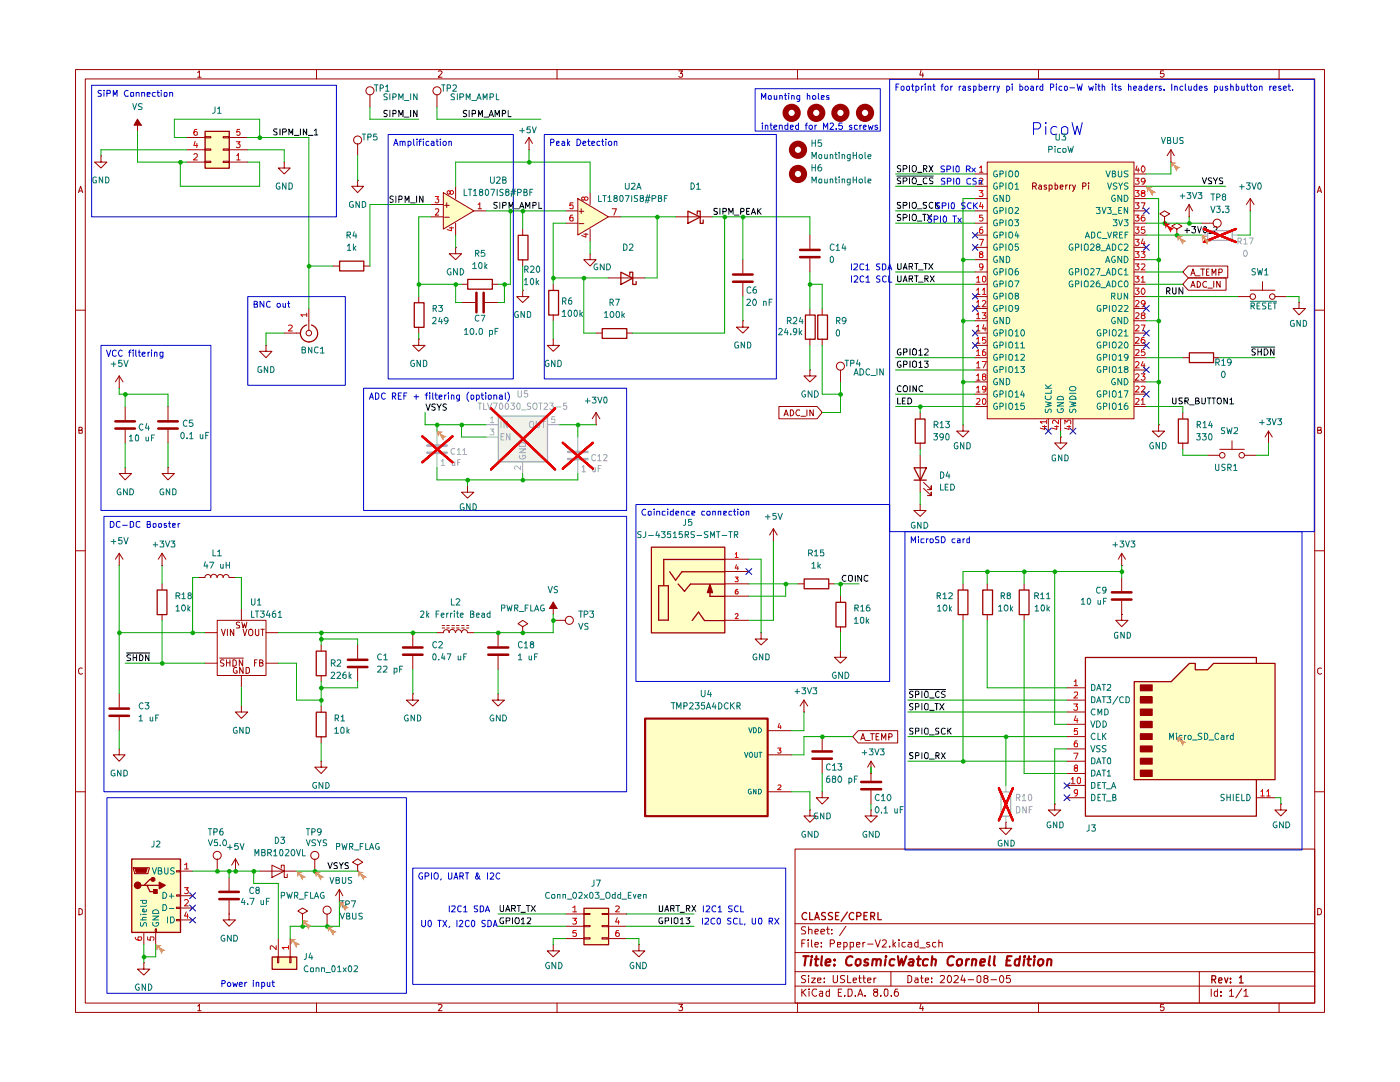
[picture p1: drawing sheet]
<svg xmlns="http://www.w3.org/2000/svg" width="279mm" height="216mm" viewBox="0 0 279 216" stroke-linecap="round" stroke-linejoin="round" font-family="sans-serif">
<g fill="none" stroke="#9e0000" stroke-width=".2">
<path d="M15.1 13.9h249.2v188.1h-249.2zM17 15.7h245.4v184.5h-245.4zM39.5 14.5l.3-.4v1.3M39.5 15.4h.6M63.2 13.9v1.8M87.5 14.2l.5-.1 .2 .3-.7 1h.7M111.2 13.9v1.8M135.5 14.1h.7l-.4 .5h.3v.7l-.5 .1-.1-.2M159.2 13.9v1.8M183.8 14.1l-.2 .9h.7M184.1 14.6v.8M207.3 13.9v1.8"/>
<path d="M232.2 14.1h-.6v.6l.6-.1 .1 .2v.4l-.2 .2h-.4l-.1-.2M255.3 13.9v1.8M15.7 38.4l.4-1.2 .4 1.2M15.7 38.1h.6M262.9 38.4l.4-1.2 .4 1.2M263.1 38.1h.6M15.1 61.9h1.9M262.4 61.9h1.9M15.7 85.9h.5l.2-.3-.1-.3h-.6v1.1h.6l.1-.5h-.2M263 85.9l.6-.1v-.5h-.6v1.1h.7v-.4v-.1h-.3M15.1 109.9h1.9M262.4 109.9h1.9"/>
<path d="M16.4 133.3a.58 .58 0 0 0-.8 .6 .58 .58 0 0 0 .8 .6v-.1M263.7 133.3h-.3l-.4 .2 .1 .9 .3 .1 .3-.1M15.1 158h1.9M262.4 158h1.9M158.7 169.4h103.7v30.8h-103.7zM15.7 181.3l.6 .1 .1 .2v.7l-.4 .2h-.3zM158.7 196.8h103.7M158.7 193.9h103.7M158.7 190.1h103.7M158.7 184.3h103.7M160 197.4v1.4M160 188.2h.5"/>
<path d="M160.2 198l.7 .8M160.7 187.5h-.7v1.5M160.8 194.7l-.6-.1-.3 .3a.74 .74 0 0 0 .8 .6l.1 .3-.3 .3-.6-.1M160.8 185l-.6-.1-.2 .2v.4l.5 .2 .3 .4-.2 .3h-.7M160.9 197.4l-.9 .7M161.3 187.5v.2M161.3 188v1M161.4 194.6v.2M161.4 185.6l.2-.2 .5 .2v.8M161.4 184.9v1.5M161.4 195.2v.9M161.5 197.4h.1"/>
<path d="M161.5 197.8v1M162 195.2h.7l-.7 .9h.7M162 187.5v1.3l.1 .2M162.6 188.5l.7-.1-.1-.4h-.5l-.1 .2v.6l.2 .2 .4-.1M162.6 185.9l.7-.1-.1-.4h-.4l-.2 .2v.6l.1 .2h.5M163 197.4h-.6a.79 .79 0 0 0-.3 .8 .79 .79 0 0 0 .6 .6l.3-.2M163.2 195.6l.6-.1v-.3h-.6v.1v.7h.6M163.6 197.9h.6v.9M163.8 185.9l.8-.1-.1-.3-.4-.1-.3 .2 .1 .8h.6M163.9 188.8v.2M163.9 188v.2M164.2 198.1l-.6 .2-.1 .2 .2 .3 .5-.1"/>
<path d="M164.5 195.9v.2M164.5 195.2v.1M164.9 185.4h.6M165.2 184.9v1.3l.1 .2h.2M165.5 197.9l-.4-.1-.3 .3 .1 .6h.6M165.5 197.4v1.4M165.7 188.3h.6l.2-.3v-.2l-.2-.3h-.6v1.5M166 186.3v.1M166 185.5v.1M166.3 194.6l.1 1.4a.52 .52 0 0 0 .7-.2v-1.2M167.1 188.5l.7-.1-.1-.4h-.6v.9h.6M167.3 198h.5"/>
<path d="M168 197.4h-.7v1.4h.7M168.4 188.9l.4 .1 .3-.3v-.4l-.2-.3h-.5v1.5M168.6 198.6v.2M168.6 194.7h-.8a.57 .57 0 0 0 .1 .6 .57 .57 0 0 0 .6 .2l.1 .3a.6 .6 0 0 1-.9 .2M168.8 184.8l-1.2 1.9M169.2 194.6v1.5h.6M169.2 197.4h.6a.94 .94 0 0 1-.1 1.4h-.5zM169.7 188.9l.4 .1 .2-.2v-.8h-.6v1.5M170.3 195.6l.6-.1v-.3h-.6v.1v.7h.6M170.7 198.6v.2M170.9 188.5l.7-.1-.1-.4h-.5l-.1 .2v.6l.2 .2 .4-.1M171.2 198.8l.5-1.4 .5 1.4"/>
<path d="M171.4 195.2h.5M171.4 198.4h.6M171.5 194.6v1.2l.4 .3M172.2 195.2h.5M172.2 188v1M172.4 194.6v1.2l.2 .3h.1M172.6 198.6v.2M172.6 188h-.2l-.2 .3M173.1 195.6l.7-.1-.1-.3h-.5l-.1 .1 .1 .7h.5M173.1 188.4h1.1M174.4 195.2v.9M174.7 198l-.4-.3 .2-.3h.6l.1 .3-.3 .3a.45 .45 0 0 0-.5 .1 .45 .45 0 0 0 0 .5l.1 .1a.44 .44 0 0 0 .6-.1 .44 .44 0 0 0-.2-.6"/>
<path d="M174.7 187.5l.5 1.5 .5-1.5M174.8 195.2h-.2l-.2 .2M175.8 198.6v.2M176.1 187.7l.2-.2 .5 .1 .1 .5-.9 .9h.9M176.5 197.4h.5l.2 .2v.9l-.3 .3a.99 .99 0 0 1-.4-1.4zM177.5 188.8v.2M177.8 193.9v2.9M177.9 198.6v.2M178.2 187.5v1.5M178.3 188.4l.4 .6M178.7 188l-.5 .6M179.2 197.4h-.5a.99 .99 0 0 0 0 1.4h.4l.1-.2 .1-.5-.2-.2h-.4l-.2 .2"/>
<path d="M179.4 187.5v.2M179.4 188v1M180.7 188h-.5l-.2 .3v.4l.3 .3 .4-.1M181.2 194.6h.3l.4 .4v.7l-.4 .4h-.3zM181.3 188h.6v1M181.9 188.4h-.5l-.2 .2v.2l.2 .2 .5-.1M182.6 195.2h.5l.1 .9M183.2 195.5h-.5l-.2 .2 .2 .4 .5-.1M183.2 188h-.5l-.2 .3v.4l.3 .3 .4-.1M183.2 187.5v1.5M183.6 189.1h1.1M183.7 195.2h.5"/>
<path d="M183.9 194.6v1.2l.3 .3M184.7 195.6l.6-.1v-.3h-.6v.1v.7h.6M185.5 188h-.5l-.1 .3 .6 .3 .1 .2-.3 .2-.4-.1M185.9 195.9v.2M185.9 195.2v.1M186.8 188h-.5l-.2 .3v.4l.3 .3 .4-.1M187.4 188.1l.6-.1v1M187.4 187.5v1.5M187.7 194.8l.2-.2 .5 .1 .1 .5-.9 .9h.9M189.2 194.7l.2-.1a.75 .75 0 0 1 .5 .8 .75 .75 0 0 1-.5 .7 1.01 1.01 0 0 1-.2-1.4zM190.4 194.8l.6-.2 .3 .5-1 1h1M192.1 194.6l-.3 1h.9"/>
<path d="M192.4 195.2v.9M193.2 195.5h1.1M195 194.9l.3-.3 .4 .3v.9l-.3 .3-.4-.3zM196.6 195.2l-.3-.2 .1-.3a.48 .48 0 0 1 .8 .3l-.2 .2a.56 .56 0 0 0-.6 .2 .56 .56 0 0 0 0 .6 .52 .52 0 0 0 .8-.2v-.3l-.4-.3M197.8 195.5h1.1M199.8 194.6a.75 .75 0 0 1 .6 .8 .75 .75 0 0 1-.6 .7 .92 .92 0 0 1 0-1.5zM201.6 194.6h-.7l-.1 .7 .6-.1 .3 .3v.3l-.3 .3-.6-.2M239.4 193.9v6.3M241.7 197.4v1.4M243 197.9l-.4-.1-.3 .3 .1 .6h.6M243 197.4v1.4M243.7 198.6v.2"/>
<path d="M243.7 197.9v.1M245.4 197.8l.4-.4v1.4M245.4 198.8h.8M247.8 197.3l-1.2 1.8M248.2 197.8l.5-.4v1.4M248.2 198.8h.9M263 181.3a.65 .65 0 0 1 .7 .6 .65 .65 0 0 1-.7 .6zM39.5 200.7l.3-.3v1.3M39.5 201.7h.6M63.2 200.2v1.8M87.5 200.5l.5-.1 .2 .3-.7 1h.7M111.2 200.2v1.8"/>
<path d="M135.5 200.4h.7l-.4 .5h.3v.7l-.5 .1-.1-.2M159.2 200.2v1.8M183.8 200.3l-.2 1h.7M184.1 200.8v.9M207.3 200.2v1.8M232.2 200.4h-.6v.6l.6-.1 .1 .2v.3l-.2 .3h-.4l-.1-.2M255.3 200.2v1.8"/>
</g>
<g fill="none" stroke="#9e0000" stroke-width=".25">
<path d="M161 182.2a.68 .68 0 0 0-1 .5 .68 .68 0 0 0 .7 .8l.3-.1M161.6 182.1v1.4h.7M162.6 183.5l.4-1.4 .5 1.4M162.7 183.1h.7M164.7 182.2l-.5-.1-.2 .2v.4l.7 .3v.4h-.7M166.2 182.2l-.6-.1-.3 .2 .1 .4 .8 .4-.1 .3h-.8M166.8 182.8h.5M167.4 182.1h-.6v1.4h.6M169.1 182l-1.2 1.9M170.4 182.2a.68 .68 0 0 0-1 .5 .68 .68 0 0 0 .7 .8l.3-.1M171 182.8h.6l.2-.2v-.3l-.2-.2h-.6v1.4M172.4 182.8h.5"/>
<path d="M173.1 182.1h-.7v1.4h.7M173.8 182.8h.7v-.6l-.2-.1h-.5v1.4M174.1 182.8l.4 .7M175.2 182.1v1.4h.7M241.9 195.5l.6-.1 .1-.6-.7-.1v1.4M242.2 195.5l.4 .6M243.2 195.6l.7-.1-.2-.4-.4 .1-.1 .7 .2 .2 .4-.1M244.4 195.1l.3 1 .4-1M245.6 196v.1M245.6 195.2v.2M247.4 195.1l.3-.4v1.4M247.4 196.1h.7"/>
</g>
<g fill="none" stroke="#9e0000" stroke-width=".42">
<path d="M160.3 190.8h1.1M160.8 190.8l-.2 1.9M161.9 191.4l-.1 1.3M162 190.8v.2M162.6 191.4h.8M162.9 190.8l-.1 1.8 .4 .1M164 190.8l-.1 1.6 .1 .3M164.8 192.1l.9-.2v-.4a.6 .6 0 0 0-.9 .1v1h.8M166.5 192.5v.2M166.6 191.5v.1M170.1 191v-.1a.77 .77 0 0 0-1 .2l-.2 .5v.6a.68 .68 0 0 0 1.1 .3M170.9 191.6l.3-.2 .5 .2v.7l-.4 .4-.4-.1-.2-.3z"/>
<path d="M173.3 191.5a.48 .48 0 0 0-.8 .2 .6 .6 0 0 0 .7 .5l.1 .2a.6 .6 0 0 1-.9 .2M174.2 191.6l.3-.2 .5 .1-.1 1.2M174.2 191.4l-.2 1.3M175 191.6a.47 .47 0 0 1 .4-.2 .47 .47 0 0 1 .4 .2l-.1 1.1M176.7 191.4l-.1 1.3M176.8 190.8v.2M178.5 191.5l-.6-.1-.3 .3v.8l.2 .2 .6-.1M179.2 190.8l.3 1.9 .5-1.4 .2 1.4 .7-1.9M181.5 191.5h.7v1.2M182.3 191.9l-.6 .1-.4 .2 .1 .4 .2 .1 .6-.1M183 191.4h.8M183.3 190.8l-.1 1.8 .4 .1"/>
<path d="M185.2 191.5a.72 .72 0 0 0-1 .2v.8l.2 .2 .6-.1M186 191.6l.1-.1a.48 .48 0 0 1 .7 .1l-.2 1.1M186.1 190.8l-.2 1.9M190.4 191l-.1-.1a.77 .77 0 0 0-.9 .2l-.3 .5v.6a.68 .68 0 0 0 1.1 .3M191 191.7a.63 .63 0 0 1 1-.1v.7a.63 .63 0 0 1-1 .2zM192.9 191.4l-.2 1.3M193.4 191.4l-.5 .2-.1 .1M194 191.6l.4-.2 .4 .1-.1 1.2M194.1 191.4l-.2 1.3M195.6 192.1l1-.2v-.4l-.6-.1-.3 .2-.1 1h.8M197.6 190.8l-.3 1.6 .3 .3M198.5 190.8l-.2 1.6 .3 .3"/>
<path d="M200.9 191.6h.6M201.9 190.8h-.9l-.2 1.9h.9M203.5 191.5l-.6-.1-.3 .3v.8l.2 .2 .5-.1M203.6 190.8l-.3 1.9M204.4 191.4l-.1 1.3M204.5 190.8l-.2 .1h.3l-.1-.1-.1 .2M205 191.4h.8M205.4 190.8l-.2 1.6 .1 .2 .3 .1M206.5 190.8v.2M206.5 191.4l-.2 1.3M207.3 191.6l.1-.1a.54 .54 0 0 1 .8 .2v.6l-.5 .4h-.2l-.4-.4zM209.1 191.6l.2-.2 .5 .1v1.2"/>
<path d="M209.1 191.4l-.2 1.3"/>
</g>
<path d="M240.2 45.7l6.5 2.6M246.7 45.7l-6.5 2.6" fill="none" stroke="#f70000" stroke-width=".42"/>
<g fill="#ffffc5">
<path d="M226.3 136h7.4l3.6-3.7h1.2v1.3h2.5l1.1-1.3h12.3v23.2h-28.1z"/>
<path d="M197 32.3h29.3v51.3h-29.3z"/>
</g>
<path d="M199.3 157.3l2.8 6.4M202.1 157.3l-2.8 6.4" fill="none" stroke="#f70000" stroke-width=".42"/>
<g fill="#ffffc5">
<path d="M40.9 26.2h4.8v7.3h-4.8z"/>
<path d="M128.7 143.3h24.5v19.5h-24.5z"/>
<path d="M116.5 181.2h4.9v7.3h-4.9z"/>
</g>
<path d="M84.3 87.1l6 5.1M90.3 87.1l-6 5.1" fill="none" stroke="#f70000" stroke-width=".42"/>
<path d="M99.4 83h9.8v9.1h-9.8z" fill="#f1f1f1"/>
<path d="M98 81.5l12.8 12.2M110.8 81.5l-12.8 12.2" fill="none" stroke="#f70000" stroke-width=".42"/>
<g fill="#ffffc5">
<path d="M88.5 38.4l6.1 3.7-6.1 3.6z"/>
<path d="M26.2 171.4h9.8v14.6h-9.8z"/>
<path d="M54.3 190.9h4.9v2.5h-4.9z"/>
<path d="M115.3 39.6l6.1 3.7-6.1 3.6z"/>
</g>
<path d="M112.3 88.3l6 5.2M118.3 88.3l-6 5.2" fill="none" stroke="#f70000" stroke-width=".42"/>
<path d="M130 109.1h14.6v17.1h-14.6z" fill="#ffffc5"/>
<g fill="none" stroke="#0c0c0c" stroke-width=".2">
<path d="M239.9 35.5l.5 1.2 .4-1.2M241.8 35.6h-.6v.4l.5 .2 .1 .3-.1 .2h-.6M242.1 35.5l.5 .7 .4-.7M242.6 36.2v.5M244 35.6l-.4-.1-.3 .2 .1 .3 .6 .2v.4l-.7 .1M232.8 58.1l.6-.1v-.5l-.6-.1v1.3M233.1 58.1l.4 .6M234 57.4v1l.3 .3 .4-.2v-1.1M236.1 57.4v1.3l-.8-1.3v1.3M236.5 46h.9M236.9 45.6v.9M237.8 45.2h.8l-.3 .5 .3 .1v.5l-.2 .2-.6-.2"/>
<path d="M239 45.2l.4 1.3 .4-1.3M240.3 45.3l.2-.1 .3 .3v.7l-.3 .3a.71 .71 0 0 1-.2-1.2zM241 46.6h1M242.2 45.4l.5-.2 .2 .4-.8 .9h.8M181.4 137.6h7.3M182.2 138h-.6v.5l.5 .2 .1 .2-.3 .3-.4-.1M182.7 138.6l.7-.1v-.4l-.2-.2h-.5v1.3M184 137.9v1.3M184.7 137.9h.3l.3 .3v.8l-.6 .2a.86 .86 0 0 1 0-1.3zM185.5 139.3h.9M187.5 138.1l-.1-.1a.54 .54 0 0 0-.6 .2 .54 .54 0 0 0 0 .7v.1l.3 .2 .4-.2M188.6 138l-.5-.1-.2 .3v.1l.7 .4v.2l-.2 .3-.5-.1"/>
<path d="M182.2 150.2h-.6v.5l.5 .2 .1 .2-.3 .3-.4-.1M182.2 145.4h-.6v.4a.47 .47 0 0 1 .5 .2 .47 .47 0 0 1 0 .5h-.6M182.2 140.5h-.6v.4l.5 .2 .1 .3-.3 .2h-.4M182.7 150.8l.7-.1v-.4l-.7-.1v1.2M182.7 145.9h.6l.1-.5-.7-.1v1.2M182.7 141.1h.5l.2-.2v-.4l-.2-.1h-.5v1.2M184 140.4v1.2M184 145.3v1.2M184 150.2v1.2M184.7 150.2h.4l.2 .2v.8l-.6 .2a.86 .86 0 0 1 0-1.2zM184.7 145.3l.6 .2v.8l-.2 .2h-.4a.86 .86 0 0 1 0-1.2zM184.7 140.4l.6 .1v1l-.6 .1a.86 .86 0 0 1 0-1.2z"/>
<path d="M185.5 151.5h.9M185.5 146.6h.9M185.5 141.7h.9M186.6 140.4h.7M186.8 150.8l.6-.1 .1-.3-.2-.2h-.5v1.2M186.9 140.4v1.2M187 150.8l.5 .6M187.4 145.4h-.6v.4a.47 .47 0 0 1 .4 .2 .47 .47 0 0 1 .1 .5h-.6M187.5 140.4l.9 1.2M187.9 150.2l.7 1.2M188.4 140.4l-.9 1.2M188.6 145.4a.45 .45 0 0 0-.7 .1v.7l.1 .3 .6-.1"/>
<path d="M188.6 150.2l-.7 1.2M189.1 145.3v1.2M189.3 145.8l.5 .7M189.8 145.3l-.7 .7"/>
</g>
<g fill="none" stroke="#9e0000" stroke-width=".2">
<path d="M249.5 39.6l-.7 1.2M249.5 39.6v2.5M249.5 39.6l.8 1.2M234.9 45.7l1-.6-1-.6-1.1 .6 1.1 .6v1.2M234.9 46.9h.1M237.2 55.5h7.5v2.4h-7.5l-1.1-1.2zM237.2 53.1h7.8v2.4h-7.8l-1.1-1.2zM237.3 43.3h.1M237.3 40.8l-.7 1.3M237.3 40.8v2.5M237.3 40.8l.7 1.3M237.7 57.3l.4-1.2 .4 1.2"/>
<path d="M237.7 54.9l.4-1.2 .4 1.2M237.8 57h.5M237.8 54.5h.5M238.6 55h.9M238.9 56.1a.66 .66 0 0 1 .7 .5 .66 .66 0 0 1-.2 .7h-.5zM239.6 53.7h.8M239.8 44.5h2.3M240 53.7v1.2M240.8 56.2a.61 .61 0 0 0-.8 .3 .61 .61 0 0 0 .3 .8l.5-.1M240.8 54.3h.3M241 57.5h1M241.3 53.7h-.5v1.2h.5"/>
<path d="M241.9 54.9v-1.2l.3 .8 .5-.8v1.2M242.2 56.1v1.2M243.2 54.4h.6l.1-.2v-.4l-.1-.1h-.6v1.2M243.5 56.1v1.2l-.7-1.2v1.2M247.1 59.2h2.4M249.5 42.1h.1M249.5 57.9h4.9M252 56.2v1.7M254.4 59.2h2.4M223.9 112.9h.1M223.9 110.4v2.5M223.9 115.2v2.7"/>
<path d="M223.9 119.9v2.7M223.9 110.4l-.7 1.2M223.9 110.4l.7 1.2M223.9 122.6v1.2h1.2l-1.2 1.3-1.2-1.3h1.2M223.9 122.6h.1M227.6 153.7h2.4v1.2h-2.4z"/>
<circle cx="242.9" cy="44.5" r=".8"/>
<circle cx="250" cy="59.2" r=".55"/>
<circle cx="253.9" cy="59.2" r=".55"/>
</g>
<path d="M241 46h4.9v2h-4.9z" fill="none" stroke="#aaa" stroke-width=".25"/>
<path d="M239.8 46.9h1.2M245.9 46.9h1.2" fill="none" stroke="#aaa" stroke-width=".2"/>
<path d="M240.2 45.7l6.5 2.6M246.7 45.7l-6.5 2.6" fill="none" stroke="#f70000" stroke-width=".42"/>
<path d="M221.9 119.6h3.9M221.9 118.2h3.9" fill="none" stroke="#9e0000" stroke-width=".51"/>
<path d="M227.6 153.7h2.4v1.2h-2.4z" fill="#9e0000"/>
<path d="M227.6 151.3h2.4v1.2h-2.4z" fill="none" stroke="#9e0000" stroke-width=".2"/>
<path d="M227.6 151.3h2.4v1.2h-2.4z" fill="#9e0000"/>
<path d="M227.6 148.8h2.4v1.2h-2.4z" fill="none" stroke="#9e0000" stroke-width=".2"/>
<path d="M227.6 148.8h2.4v1.2h-2.4z" fill="#9e0000"/>
<path d="M227.6 146.4h2.4v1.2h-2.4z" fill="none" stroke="#9e0000" stroke-width=".2"/>
<path d="M227.6 146.4h2.4v1.2h-2.4z" fill="#9e0000"/>
<path d="M227.6 143.9h2.4v1.3h-2.4z" fill="none" stroke="#9e0000" stroke-width=".2"/>
<path d="M227.6 143.9h2.4v1.3h-2.4z" fill="#9e0000"/>
<path d="M227.6 141.5h2.4v1.2h-2.4z" fill="none" stroke="#9e0000" stroke-width=".2"/>
<path d="M227.6 141.5h2.4v1.2h-2.4z" fill="#9e0000"/>
<path d="M227.6 139h2.4v1.3h-2.4z" fill="none" stroke="#9e0000" stroke-width=".2"/>
<path d="M227.6 139h2.4v1.3h-2.4z" fill="#9e0000"/>
<path d="M227.6 136.7h2.4v1.1h-2.4z" fill="none" stroke="#9e0000" stroke-width=".2"/>
<path d="M227.6 136.7h2.4v1.1h-2.4z" fill="#9e0000"/>
<path d="M237.4 70.4h4.8v1.9h-4.8zM235.2 83.6h1.9v4.8h-1.9zM196.1 117.7h2v4.9h-2zM203.4 117.7h2v4.9h-2zM226.4 136h7.3l3.7-3.6h1.1v1.2h2.5l1.2-1.2h12.3v23.2h-28.1zM250.7 132.4v-1.2h-34.1v31.7h34.1v-7.3" fill="none" stroke="#9e0000" stroke-width=".25"/>
<g fill="none" stroke="#9e0000" stroke-width=".2">
<path d="M73.8 18.9v2.4M87.2 18.9v2.4M20.2 31.1v1.2h1.1l-1.1 1.2-1.3-1.2h1.3M20.2 31.1h.1M27.4 23.8l.8 1.2h-1.4zM27.4 23.8v2.4M194.6 34.7h2.4M194.6 37.2h2.4M194.6 39.6h2.4M197 32.3h29.3v51.3h-29.3zM206.1 37.2l.7-.1v-.4l-.2-.2h-.5v1.3M206.4 37.2l.4 .6"/>
<path d="M207.3 37l.4-.1 .2 .2v.7M207.9 37.3h-.5l-.1 .1 .1 .4 .5-.1M208.9 37l-.4-.1-.1 .2 .1 .2 .4 .1v.3h-.5M209.4 37l.4-.1 .2 .2v.5l-.2 .2-.4-.1M209.4 36.9v1.3M210.6 37l.3-.1 .2 .2v.5l-.2 .2-.3-.1M210.6 36.5v1.3M211.6 37.3h.6l-.2-.4-.4 .2v.5l.2 .2 .3-.1M212.7 36.9v.9M213 36.9l-.3 .3M213.4 36.9v.9M213.8 36.9l-.4 .3"/>
<path d="M214 36.9l.4 .9M214.6 36.9l-.2 .9-.4 .4M216.1 37.2l.6-.1v-.5l-.6-.1v1.3M217.3 36.5v.2M217.3 36.9v.9M226.3 34.7h2.5M226.3 37.2h2.5M226.3 39.6h2.5M233.7 32.3h.1M233.7 29.9l-.8 1.2M233.7 29.9v2.4M233.7 29.9l.7 1.2"/>
<path d="M194.6 56.7h2.4M194.6 59.2h2.4M194.6 54.3h2.4M194.6 51.8h2.4M194.6 49.4h2.4M194.6 46.9h2.4M194.6 44.5h2.4M194.6 42.1h2.4M226.3 56.7h2.5M226.3 59.2h2.5M226.3 54.3h2.5M226.3 51.8h2.5"/>
<path d="M226.3 49.4h2.5M226.3 46.9h2.5M226.3 44.5h2.5M226.3 42.1h2.5M194.6 61.6h2.4M194.6 64h2.4M194.6 66.5h2.4M194.6 68.9h2.4M194.6 71.4h2.4M194.6 73.8h2.4M194.6 76.2h2.4M194.6 78.7h2.4"/>
<path d="M226.3 61.6h2.5M226.3 64h2.5M226.3 66.5h2.5M226.3 68.9h2.5M226.3 71.4h2.5M226.3 73.8h2.5M226.3 76.2h2.5M226.3 78.7h2.5M236.1 71.4h1.2M242.1 71.4h1.3M259.2 60.4v1.2h-1.1l1.1 1.2 1.3-1.2h-1.3M259.2 60.4h.1"/>
<path d="M194.6 81.1h2.4M209.2 83.6v2.4M211.7 87.2v1.2h-1.2l1.2 1.3 1.2-1.3h-1.2M211.7 87.2h.1M211.7 83.6v2.4M214.1 83.6v2.4M226.3 81.1h2.5M231.2 84.8v1.2h-1.2l1.2 1.2 1.2-1.2h-1.2M231.2 84.8h.1M236.1 82.3v1.3M236.1 88.4v1.3M241 90.8h2.4"/>
<path d="M243.4 89.7h4.9M245.9 88v1.7M248.3 90.8h2.4M253.2 88.4h.1M253.2 86l-.7 1.2M253.2 86v2.4M253.2 86l.7 1.2M197 116.5v1.2M204.4 116.5v1.2M160.4 139.7l-.7 1.2M160.4 139.7v2.4M160.4 139.7l.8 1.2"/>
<path d="M197 122.6v1.2M204.4 122.6v1.2M212.9 137.2h3.7M212.9 139.7h3.7M160.4 142.1h.1M164.1 158v1.2h1.3l-1.3 1.2-1.2-1.2h1.2M164.1 158h.1M164.1 147v2.7M164.1 151.6v2.7M171.3 145.8h7.9v2.5h-7.9l-1.1-1.3zM171.8 147.7l.4-1.3 .4 1.3M171.9 147.3h.6"/>
<path d="M172.7 147.7h1M173.7 146.4h.8M173.8 154.3h.1M173.8 151.9l-.7 1.2M173.8 151.9v3.9M173.8 157.7v2.7M173.8 151.9l.8 1.2M174.1 146.4v1.3M174.8 147h.5M175.4 146.4h-.6v1.3h.6M175.9 147.7v-1.3l.5 .9 .4-.9v1.3M177.4 147.1l.6-.1v-.5l-.6-.1v1.3"/>
<path d="M212.9 156.7h3.7M212.9 159.2h3.7M212.9 142.1h3.7M212.9 144.5h3.7M212.9 147h3.7M212.9 149.4h3.7M212.9 151.9h3.7M212.9 154.3h3.7M250.7 159.2h3.7M161.6 161.6v1.2h1.3l-1.3 1.3-1.2-1.3h1.2M161.6 161.6h.1M173.8 161.6v1.2h1.3l-1.3 1.3-1.2-1.3h1.2"/>
<path d="M173.8 161.6h.1M200.7 164.1v1.2h1.2l-1.2 1.2-1.2-1.2h1.2M200.7 164.1h.1M210.5 160.4v1.2h1.2l-1.2 1.2-1.3-1.2h1.3M210.5 160.4h.1M255.6 160.4v1.2h1.2l-1.2 1.2-1.2-1.2h1.2M255.6 160.4h.1"/>
<circle cx="73.8" cy="18.1" r=".8"/>
<circle cx="87.2" cy="18.1" r=".8"/>
<circle cx="243.9" cy="90.8" r=".55"/>
<circle cx="247.8" cy="90.8" r=".55"/>
</g>
<g fill="none" stroke="#007270" stroke-width=".2">
<path d="M199 34.1h-.5a.61 .61 0 0 0-.2 .8 .61 .61 0 0 0 .8 .3v-.4h-.3M199 36.6l-.1-.1a.64 .64 0 0 0-.6 .6 .64 .64 0 0 0 .5 .7l.3-.2v-.3h-.3M199 39l-.1-.1a.64 .64 0 0 0-.6 .6 .64 .64 0 0 0 .5 .7l.3-.2v-.4h-.3M199.6 34.7l.6-.1v-.5h-.6v1.2M199.6 37.2l.6-.1v-.5l-.6-.1v1.3M200.2 38.9v1.3l-.6-1.3v1.3M200.7 34.1v1.2M200.7 36.5v1.3M200.8 38.9a.52 .52 0 0 1 .7 .4v.6a.52 .52 0 0 1-.7 .3zM201.3 34.3l.2-.2h.4a.86 .86 0 0 1-.1 1.2l-.5-.2zM201.3 36.7l.5-.2a.86 .86 0 0 1 0 1.3l-.5-.2zM202.6 34.3l.2-.2a.6 .6 0 0 1 .6 .5 .6 .6 0 0 1-.5 .7l-.3-.2z"/>
<path d="M202.6 36.8l.3-.3v1.3M202.6 37.8h.7M220.7 34.1l.4 1.2 .5-1.2M221.1 36.5l.3 1.3 .4-1.3M222 34.6h.5v-.5h-.5v1.2h.4l.2-.1 .1-.3-.4-.3M222.5 39l-.1-.1a.64 .64 0 0 0-.6 .6 .64 .64 0 0 0 .5 .7l.3-.2v-.4h-.3M222.9 36.6l-.5-.1-.2 .2 .1 .4 .5 .2 .1 .2-.2 .3-.5-.1M223.2 34.1v1a.42 .42 0 0 0 .7 .1v-1.1M223.3 36.5l.3 .7 .4-.7M223.6 37.2v.6M223.9 38.9v1.3l-.8-1.3v1.3M224.4 38.9a.65 .65 0 0 1 .7 .7 .65 .65 0 0 1-.7 .6z"/>
<path d="M225.1 36.6l-.5-.1-.2 .2 .1 .4 .5 .2 .1 .2-.2 .3-.5-.1M225.1 34.1h-.6l-.1 .2 .1 .3 .5 .2v.4h-.6M199 56.1l-.1-.1a.66 .66 0 0 0-.6 .5 .66 .66 0 0 0 .2 .7l.6-.1v-.4h-.3M199 58.5h-.5a.61 .61 0 0 0-.2 .8 .61 .61 0 0 0 .8 .3v-.4h-.3M199 41.5l-.1-.1a.66 .66 0 0 0-.6 .5 .66 .66 0 0 0 .2 .7l.6-.1v-.4h-.3M199 43.9h-.1a.66 .66 0 0 0-.6 .4 .66 .66 0 0 0 .2 .7h.6v-.5h-.3M199 46.3h-.5a.61 .61 0 0 0-.2 .8 .61 .61 0 0 0 .8 .3v-.4h-.3M199 48.8a.54 .54 0 0 0-.6 .2 .54 .54 0 0 0 0 .6v.2l.4 .2 .3-.2v-.4h-.3M199 51.2l-.1-.1a.64 .64 0 0 0-.6 .6 .64 .64 0 0 0 .5 .7l.3-.2v-.3h-.3M199 53.7l-.1-.1a.6 .6 0 0 0-.6 .6 .6 .6 0 0 0 .7 .6l.1-.5h-.3M199.6 56.6h.6v-.5l-.6-.1v1.2M199.6 59.1h.6v-.6h-.6v1.2"/>
<path d="M199.6 42.1l.6-.1v-.5l-.6-.1v1.2M199.6 44.4h.6v-.5h-.6v1.1M199.6 46.9l.6-.1v-.5h-.6v1.2M199.6 49.4l.6-.1v-.5l-.6-.1v1.3M199.6 54.3l.6-.1v-.5l-.6-.1v1.3M200.2 51.1v1.3l-.6-1.3v1.3M200.7 41.4v1.2M200.7 43.9v1.1M200.7 46.3v1.2M200.7 48.7v1.3M200.7 53.6v1.3M200.7 56v1.2"/>
<path d="M200.7 58.5v1.2M200.8 51.1a.52 .52 0 0 1 .7 .4v.6a.52 .52 0 0 1-.7 .3zM201.3 56.2l.5-.2a.86 .86 0 0 1 .1 1.2h-.4l-.2-.1zM201.3 58.7l.2-.2h.4l.1 .2a.65 .65 0 0 1-.4 1l-.3-.2zM201.3 41.6l.5-.2a.86 .86 0 0 1 .1 1.2h-.4l-.2-.2zM201.3 44l.5-.1a.86 .86 0 0 1 .1 1.1h-.4l-.2-.1zM201.3 46.5l.2-.2h.4a.86 .86 0 0 1-.1 1.2l-.5-.2zM201.3 48.9l.3-.2h.2a.86 .86 0 0 1 0 1.3l-.5-.2zM201.3 53.8l.5-.2a.86 .86 0 0 1 0 1.3h-.2l-.3-.3zM202.5 56h.9l-.6 1.2M202.5 43.9h.8l-.4 .4 .4 .2-.1 .5h-.7M202.6 41.5l.4-.1 .3 .3-.8 .9h.8"/>
<path d="M202.8 59l-.2-.1 .1-.4h.4l.2 .2-.1 .2-.6 .2v.5l.2 .1h.2l.3-.3-.1-.3-.2-.1M202.9 46.2l-.3 .9h.8M203.1 53.6l-.3 .1-.2 .2v.8l.4 .2 .3-.3v-.3l-.2-.2h-.4l-.1 .2M203.1 46.7v.8M203.2 48.7h-.6v.6h.6l.1 .4-.3 .3-.4-.2M214 56.1v-.1a.66 .66 0 0 0-.6 .5 .66 .66 0 0 0 .2 .7l.5-.1v-.4h-.2M214 53.7v-.1a.6 .6 0 0 0-.6 .6 .6 .6 0 0 0 .6 .6l.1-.5h-.2M214 48.8a.54 .54 0 0 0-.6 .2 .54 .54 0 0 0 0 .6v.2l.5 .2 .2-.2v-.4h-.2M214.6 56.6h.6l.1-.5-.7-.1v1.2M214.6 54.3h.5l.2-.2v-.4l-.7-.1v1.3M214.6 49.4l.7-.1v-.4l-.2-.2h-.5v1.3M215.8 48.7v1.3"/>
<path d="M215.8 53.6v1.3M215.8 56v1.2M216.4 56.2l.3-.2 .5 .2v.9l-.2 .1h-.4l-.2-.1zM216.4 53.8l.3-.2 .5 .2v.8l-.3 .3h-.2l-.3-.3zM216.6 47.5l.4-1.2 .4 1.2M216.7 48.7h.2l.3 .2v.9l-.3 .2-.5-.2v-.9zM216.7 47.2h.6M217.7 56.1l.4-.1 .3 .4-.8 .8h.8M217.7 53.7l.4-.1 .3 .3-.8 1h.8M217.7 48.9l.4-.2 .2 .1 .1 .3-.8 .9h.8M217.8 46.3h.5a.66 .66 0 0 1 .2 .8 .66 .66 0 0 1-.7 .4zM218.8 53.6h.7l-.5 1.3"/>
<path d="M218.8 41.4h.7l-.3 .4 .3 .2v.5h-.7M219 49.3l-.2-.4 .2-.2h.3l.2 .3-.7 .4v.3l.2 .3h.3l.2-.3v-.3l-.2-.1M219.4 56a.55 .55 0 0 0-.6 .6v.5l.1 .1h.5l.1-.1v-.4l-.2-.2h-.3l-.2 .2M219.7 46.4l-.5-.1-.2 .3v.6a.45 .45 0 0 0 .7 .2M219.7 57.4h.9M219.7 54.9h.9M219.7 50h.9M220 41.4l.3 1.2 .4-1.2M220 47.6h.9M220.6 52.4l.5-1.3 .4 1.3M220.8 57.2l.4-1.2 .4 1.2M220.8 54.9l.4-1.3 .4 1.3"/>
<path d="M220.8 50l.4-1.3 .4 1.3M220.8 52.1h.6M220.9 56.9h.6M220.9 54.4h.6M220.9 49.6h.6M221.1 46.3l.3 1.2 .4-1.2M221.1 41.4h.6l-.3 .4 .3 .2v.5h-.6M221.8 59.1h.6l.1-.5-.7-.1v1.2M222 56h.3l.4 .3v.7l-.2 .2h-.5zM222 53.6h.3l.4 .3v.6l-.4 .4h-.3zM222 48.7h.3l.4 .3v.6l-.4 .4h-.3zM222 42.8h.9"/>
<path d="M222.2 43.9h.7l-.4 .4 .4 .2-.1 .5h-.6M222.2 59.1l.3 .6M222.2 46.9l.7-.1v-.4l-.7-.1v1.2M222.5 51.2l-.1-.1a.64 .64 0 0 0-.6 .6 .64 .64 0 0 0 .5 .7l.3-.2v-.3h-.3M222.5 46.9l.4 .6M223.1 58.5v1.1l.2 .1h.2l.3-.3v-.9M223.3 43.9l.3 1.1 .4-1.1M223.3 42h.3M223.4 46.8h.5M223.9 51.1v1.3l-.8-1.3v1.3M223.9 41.4h-.6v1.2h.6M223.9 56.1l-.2-.1a.67 .67 0 0 0-.5 .6 .67 .67 0 0 0 .2 .6l.5-.1"/>
<path d="M223.9 53.7l-.2-.1a.6 .6 0 0 0-.5 .7 .6 .6 0 0 0 .7 .5v-.1M223.9 48.9v-.1a.54 .54 0 0 0-.7 .2 .54 .54 0 0 0 .1 .6v.2l.3 .2 .3-.2M224 46.3h-.6v1.2h.6M224.4 53.9h.1l.2-.3v1.3M224.4 51.1a.65 .65 0 0 1 .7 .7 .65 .65 0 0 1-.7 .6zM224.4 48.9l.1-.2h.4l.2 .2-.1 .4-.6 .7h.7M224.4 43.9h.7l-.4 .4 .4 .2-.1 .5h-.6M224.4 54.9h.7M224.5 56.1l.3-.1a.84 .84 0 0 1 .2 1.2l-.5-.1a.78 .78 0 0 1 0-1zM224.5 46.8h.5M225 58.5v1.2l-.6-1.2v1.2M225 41.4v1.2l-.6-1.2v1.2"/>
<path d="M225.1 46.3h-.6v1.2M199 61h-.5a.61 .61 0 0 0-.2 .7 .61 .61 0 0 0 .8 .4v-.5h-.3M199 63.4l-.1-.1a.64 .64 0 0 0-.6 .6 .64 .64 0 0 0 .5 .7l.3-.2v-.3h-.3M199 65.9l-.1-.1a.64 .64 0 0 0-.6 .6 .64 .64 0 0 0 .5 .7l.3-.2v-.4h-.3M199 68.3l-.1-.1a.66 .66 0 0 0-.6 .5 .66 .66 0 0 0 .2 .7l.6-.1v-.4h-.3M199 70.8l-.1-.1a.66 .66 0 0 0-.6 .5 .66 .66 0 0 0 .2 .7l.6-.1v-.4h-.3M199 73.2h-.5a.61 .61 0 0 0-.2 .7 .61 .61 0 0 0 .8 .4v-.5h-.3M199 75.6a.54 .54 0 0 0-.6 .2 .54 .54 0 0 0 0 .7v.1l.3 .2 .4-.1v-.4h-.3M199 78.1l-.1-.1a.64 .64 0 0 0-.6 .6 .64 .64 0 0 0 .5 .6l.3-.1v-.4h-.3M199.6 61.6l.6-.1v-.5h-.6v1.1M199.6 66.5l.6-.1v-.5l-.6-.1v1.3M199.6 68.9l.6-.1v-.5l-.6-.1v1.2"/>
<path d="M199.6 71.3h.6v-.5l-.6-.1v1.2M199.6 73.7h.6v-.5h-.6v1.1M199.6 78.7l.6-.1v-.5l-.6-.1v1.2M200.2 63.3v1.3l-.6-1.3v1.3M200.2 75.5v1.3l-.6-1.3v1.3M200.7 61v1.1M200.7 65.8v1.3M200.7 68.2v1.2M200.7 70.7v1.2M200.7 73.2v1.1M200.7 78v1.2M200.8 63.3a.52 .52 0 0 1 .7 .4v.6a.52 .52 0 0 1-.7 .3z"/>
<path d="M200.8 75.5a.52 .52 0 0 1 .7 .4v.6a.52 .52 0 0 1-.7 .3zM201.3 61.1l.2-.1h.4a.86 .86 0 0 1-.1 1.1l-.5-.1zM201.3 66l.5-.2a.86 .86 0 0 1 0 1.3l-.5-.2zM201.3 68.4l.5-.2a.86 .86 0 0 1 .1 1.2h-.4l-.2-.1zM201.3 70.9l.5-.2a.86 .86 0 0 1 .1 1.2h-.4l-.2-.2zM201.3 73.3l.2-.1h.4a.86 .86 0 0 1-.1 1.1l-.5-.1zM201.3 78.1l.5-.1a.86 .86 0 0 1 0 1.2l-.5-.1zM202.6 66.1l.3-.3v1.3M202.6 68.6l.3-.4v1.2M202.6 71l.3-.3v1.2M202.6 73.5l.3-.3v1.1M202.6 78.3l.3-.3v1.2"/>
<path d="M202.6 67.1h.7M202.6 69.4h.7M202.6 71.9h.7M202.6 74.3h.7M202.6 79.2h.7M203.3 61.5l-.2 .1h-.5v-.6h.5a.94 .94 0 0 1 0 1.1h-.4M203.7 68.6l.3-.4v1.2M203.7 70.8l.5-.1 .3 .3-.8 .9h.8M203.7 73.2h.8l-.5 .4 .5 .2-.1 .5h-.7M203.7 69.4h.8M203.9 65.9a.56 .56 0 0 1 .6 .3 .56 .56 0 0 1-.2 .7v.1a.56 .56 0 0 1-.6-.4 .56 .56 0 0 1 .2-.6zM204 78l-.3 .8h.8"/>
<path d="M204.3 78.4v.8M208.6 77.5h1.2M208.6 76.8l.7 .7M208.7 79l-.1 .5a.61 .61 0 0 0 .8 .3 .61 .61 0 0 0 .3-.8M209.8 77.9v.6h-1.2M209.8 76.8l-.7 .5M211.2 79.2h.9l.2 .6h-1.3zM213.4 78.5h1.3M213.5 79.2a.66 .66 0 0 1 .8-.2 .66 .66 0 0 1 .4 .7h-1.3zM213.5 77.3a.77 .77 0 0 1 1.2 .2l-.1 .3a.77 .77 0 0 1-1.2-.2zM219.6 78.1l-.1-.1a.64 .64 0 0 0-.6 .6 .64 .64 0 0 0 .6 .6l.2-.1v-.4h-.2M219.6 73.2h-.4a.61 .61 0 0 0-.3 .7 .61 .61 0 0 0 .8 .4v-.5h-.2"/>
<path d="M219.6 70.8l-.1-.1a.66 .66 0 0 0-.5 .5 .66 .66 0 0 0 .2 .7l.5-.1v-.4h-.2M219.6 68.3l-.1-.1a.66 .66 0 0 0-.5 .5 .66 .66 0 0 0 .2 .7l.5-.1v-.4h-.2M219.6 65.9l-.1-.1a.64 .64 0 0 0-.6 .6 .64 .64 0 0 0 .6 .7l.2-.2v-.4h-.2M219.6 61h-.4a.61 .61 0 0 0-.3 .7 .61 .61 0 0 0 .8 .4v-.5h-.2M220.2 78.7l.6-.1 .1-.5-.3-.1h-.4v1.2M220.2 73.7h.6l.1-.5h-.7v1.1M220.2 71.3h.6l.1-.5-.7-.1v1.2M220.2 68.9l.6-.1 .1-.5-.7-.1v1.2M220.2 66.5l.6-.1 .1-.4-.3-.2h-.4v1.3M220.2 61.6l.7-.1v-.5h-.7v1.1M221.4 61v1.1M221.4 65.8v1.3"/>
<path d="M221.4 68.2v1.2M221.4 70.7v1.2M221.4 73.2v1.1M221.4 78v1.2M222 78.1l.5-.1a.86 .86 0 0 1 0 1.2l-.5-.1zM222 73.3l.2-.1h.4a.86 .86 0 0 1-.1 1.1l-.5-.1zM222 70.9l.5-.2a.86 .86 0 0 1 .1 1.2h-.4l-.2-.2zM222 68.4l.5-.2a.86 .86 0 0 1 .1 1.2h-.4l-.2-.1zM222 66l.5-.2a.86 .86 0 0 1 0 1.3l-.5-.2zM222 61.1l.2-.1h.4a.86 .86 0 0 1-.1 1.1l-.5-.1zM222.5 75.6l-.1-.1a.64 .64 0 0 0-.6 .6 .64 .64 0 0 0 .5 .7l.3-.1v-.4h-.3M222.5 63.4l-.1-.1a.64 .64 0 0 0-.6 .6 .64 .64 0 0 0 .5 .7l.3-.2v-.3h-.3"/>
<path d="M223.3 78.3l.3-.3v1.2M223.3 73.5l.3-.3v1.1M223.3 71l.3-.3v1.2M223.3 68.3l.4-.1 .2 .4-.7 .8h.7M223.3 66l.4-.2 .2 .3-.7 1h.7M223.3 61h.6v.3l-.7 .8h.7M223.3 71.9h.6M223.3 74.3h.6M223.3 79.2h.6M223.9 75.5v1.3l-.8-1.3v1.3M223.9 63.3v1.3l-.8-1.3v1.3M224.4 78h.7l-.5 1.2"/>
<path d="M224.4 75.5a.65 .65 0 0 1 .7 .7 .65 .65 0 0 1-.7 .6zM224.4 66.1h.1l.2-.3v1.3M224.4 63.3a.65 .65 0 0 1 .7 .7 .65 .65 0 0 1-.7 .6zM224.4 61h.6l.1 .1-.1 .4-.6 .6h.7M224.4 67.1h.7M224.5 68.3a.56 .56 0 0 1 .7 .4 .56 .56 0 0 1-.2 .6l-.5 .1v-.1l-.1-.6zM224.6 73.7l-.2-.4 .1-.1h.5l.1 .2-.7 .5 .1 .4h.1h.3l.2-.2-.1-.4h-.1M225.1 71.2l-.2 .3h-.3l-.2-.3 .1-.4 .4-.1 .2 .3-.1 .8-.5 .1M199 80.5l-.1-.1a.6 .6 0 0 0-.6 .7 .6 .6 0 0 0 .7 .5l.1-.5h-.3M199.6 81.1l.6-.1v-.5l-.6-.1v1.3M200.7 80.4v1.3M201.3 80.6l.5-.2a.86 .86 0 0 1 0 1.3h-.2l-.3-.3z"/>
<path d="M202.6 80.8l.3-.4v1.3M202.6 81.7h.7M204.4 80.4h-.6l-.1 .6 .6-.1 .2 .2v.3l-.3 .3h-.3l-.2-.2M208.6 81.6l.1 .7h.3l.5-.7 .3 .3-.1 .4M208.6 80.2l1.2 .2-.8 .3 .8 .2-1.2 .3M211 80.3h1.3l-1.3 .7h1.3M211.1 81.6l-.1 .3 .3 .4 .8-.1 .2-.3-.1-.3-.4-.1v.3M213.4 80.2l1.3 .2-.9 .3 .9 .2-1.3 .3M213.5 81.6l-.1 .4 .2 .3h.4l.1-.6 .3-.1 .3 .3-.1 .4M219.6 80.5l-.1-.1a.6 .6 0 0 0-.6 .7 .6 .6 0 0 0 .7 .5l.1-.5h-.2M220.2 81.1l.6-.1 .1-.4-.3-.2h-.4v1.3M221.4 80.4v1.3"/>
<path d="M222 80.6l.5-.2a.86 .86 0 0 1 0 1.3h-.3l-.2-.3zM223.3 80.8l.3-.4v1.3M223.3 81.7h.6M225 80.4l-.5 .2-.1 .8 .2 .3h.3l.2-.3v-.3l-.1-.2h-.5l-.1 .2M217.8 136.6h.4l.3 .2v.7l-.1 .3h-.6zM217.8 139h.4l.3 .3v.7l-.1 .2h-.6zM218.9 137.8l.4-1.2 .4 1.2M219 137.4h.6M219 139.9h.6M220 136.6h.6M220 139h.6M220.3 136.6v1.2"/>
<path d="M220.3 139v1.2M220.9 139h.8l-.4 .4 .4 .2v.5h-.8M221 136.7h.7v.4l-.8 .7h.8M223.1 138.9l-1 1.6M224.2 139.1l-.3-.1a.67 .67 0 0 0-.5 .5 .67 .67 0 0 0 .3 .7l.5-.1M224.7 139h.3l.4 .3v.7l-.2 .2h-.5zM217.7 143.8l.4 1.3 .4-1.3M217.7 148.8l.4 1.2 .4-1.2M217.8 156.1h.6l.1 .3v.7l-.3 .2h-.4zM217.8 151.2h.4l.3 .3v.6l-.1 .3h-.6zM217.8 153.7h.6l.1 .2v.7l-.3 .3h-.4zM217.8 158.5h.4l.3 .3v.6l-.3 .4h-.4z"/>
<path d="M218.5 141.6l-.5-.1a.61 .61 0 0 0-.2 .7 .61 .61 0 0 0 .7 .4M218.5 146.5l-.1-.2a.64 .64 0 0 0-.7 .6 .64 .64 0 0 0 .7 .7l.1-.2M218.9 140.2l.4-1.2 .4 1.2M218.9 143.8a.65 .65 0 0 1 .7 .7 .65 .65 0 0 1-.7 .6zM218.9 152.4l.4-1.2 .4 1.2M218.9 154.9l.4-1.2 .4 1.2M219 152.1h.6M219 154.5h.6M219.1 142.7v-1.2l.4 .8 .4-.8v1.2M219.1 146.3v1.3h.5M219.1 156.6h.4M219.1 159.1h.4"/>
<path d="M219.5 148.8h-.6v.5l.6 .1v.2v.3h-.6M219.6 156.1h-.5v1.2h.5M219.6 158.5h-.5v1.3h.5M220 156.1h.7M220 151.2h.6M220 153.7h.6M220 158.5h.7M220 146.3v1.3M220.1 143.8a.64 .64 0 0 1 .7 .7 .64 .64 0 0 1-.7 .6zM220.2 146.8l.5 .8M220.3 151.2v1.2M220.3 153.7v1.2"/>
<path d="M220.4 156.1v1.2M220.4 158.5v1.3M220.5 141.5h.4l.2 .2v.7l-.4 .3h-.2zM220.7 148.8h-.7v.5l.6 .1 .1 .4-.2 .2-.5-.1M220.7 146.3l-.7 .8M220.8 157.4h.9M220.8 159.9h.9M221 154l.3-.3v1.2M221 154.9h.7M221.1 151.3l.3-.1 .3 .3v.7l-.2 .2-.4-.1a.78 .78 0 0 1 0-1zM221.8 157.3l.4-1.2 .5 1.2M222 157h.6"/>
<path d="M222.1 159.1h.5v-.5l-.5-.1v1.3h.4l.3-.5-.4-.2M244.3 158.6l-.5-.1-.1 .2v.3l.6 .4-.2 .4-.4-.1M244.9 158.5v1.3M244.9 159.1h.6M245.5 158.5v1.3M246.1 158.5v1.3M246.7 159.1h.4M247.3 158.5h-.6v1.3h.6M247.8 158.5v1.3h.6M248.8 158.5a.64 .64 0 0 1 .7 .6 .64 .64 0 0 1-.7 .7z"/>
</g>
<g fill="none" stroke="#c50000" stroke-width=".2">
<path d="M195.4 38h.8l-.5 .4 .4 .1 .1 .2-.1 .5-.7-.1M195.5 33.4l.3-.3v1.3M195.5 35.6h.4l.3 .3-.8 .8h.8M195.5 34.4h.7M226.6 38h.7l-.4 .4 .4 .3v.3l-.1 .2-.6-.1M226.6 35.6h.7l-.4 .5 .4 .1v.4l-.1 .1h-.6M226.9 33.1l-.2 .9h.7M227.2 33.5v.9M227.9 33.2l.2-.1a.68 .68 0 0 1 .4 .6 .68 .68 0 0 1-.4 .7 .81 .81 0 0 1-.2-1.2zM228 38.5l-.2-.2 .2-.3 .4 .1v.3a.48 .48 0 0 0-.5 .2 .48 .48 0 0 0 0 .6h.4l.2-.2-.1-.4-.1-.1M228.5 36.1l-.1 .1a.42 .42 0 0 1-.5 0 .42 .42 0 0 1-.1-.6h.6a.98 .98 0 0 1-.1 1.1h-.4M194.9 55.5l.3-.4v1.2"/>
<path d="M194.9 57.9l.3-.4v1.3M194.9 56.3h.7M194.9 58.8h.7M195.4 47.8h.9l-.6 1.2M195.7 40.4l-.2 .8h.8M195.7 50.7l-.2-.1 .1-.3a.36 .36 0 0 1 .6 .2l-.7 .4 .1 .5h.5l.1-.2v-.2l-.3-.3M196.1 55.3l.2-.2 .3 .1a.66 .66 0 0 1-.3 1.1l-.2-.3zM196.1 57.9l.3-.4v1.3M196.1 42.9h-.6v.5l.4-.1 .3 .3-.1 .4h-.6M196.1 45.3h-.3l-.3 .3 .1 .9a.43 .43 0 0 0 .5-.1 .43 .43 0 0 0 0-.6h-.5l-.1 .3M196.1 58.8h.7M196.1 40.8v.9"/>
<path d="M196.2 53.2l-.3 .2-.3-.1-.1-.6h.6l.1 .2-.2 .9h-.4M226.6 57.5h.7l-.4 .5 .3 .1 .1 .4-.2 .3h-.4l-.1-.2M226.6 55.1h.7l-.4 .4 .3 .1 .1 .2-.1 .4h-.6M226.6 52.7h.7l-.4 .4 .4 .2-.1 .5h-.6M226.6 50.2h.7l-.4 .4 .4 .3v.3l-.1 .2-.6-.1M226.6 47.8h.7l-.4 .5 .4 .1v.4l-.2 .2h-.4l-.1-.1M226.6 45.3h.7l-.4 .5 .3 .1 .1 .4-.2 .3h-.4l-.1-.2M226.6 42.9h.7l-.4 .4 .3 .1 .1 .2-.1 .4h-.6M226.6 40.5h.7l-.4 .4 .4 .2-.1 .5h-.6M227.8 55.5l.3-.4v1.2M227.8 52.7h.5l.2 .2-.7 .9h.7M227.8 50.2h.7l-.4 .4 .4 .3v.3l-.2 .2-.5-.1"/>
<path d="M227.8 40.5h.7l-.5 1.2M227.8 56.3h.7M227.9 57.6l.2-.1a.68 .68 0 0 1 .4 .6 .68 .68 0 0 1-.4 .7 .81 .81 0 0 1-.2-1.2zM228.1 47.7l-.3 .9h.7M228.3 42.9h-.3l-.2 .3v.8a.42 .42 0 0 0 .6 0 .42 .42 0 0 0 0-.6l-.4-.1-.2 .3M228.3 48.2v.8M228.4 45.3h-.6v.6l.5-.1 .2 .5-.2 .3h-.4l-.1-.2M194.9 60.3l.3-.4v1.3M194.9 62.7l.3-.3v1.2M194.9 65.2l.3-.3v1.1M194.9 67.6l.3-.3v1.2M194.9 70.1l.3-.3v1.2"/>
<path d="M194.9 72.5l.3-.4v1.3M194.9 74.9l.3-.3v1.3M194.9 77.4l.3-.4v1.2M194.9 79.6l.4-.1 .3 .3-.8 .9h.8M194.9 61.2h.7M194.9 63.6h.7M194.9 66h.7M194.9 68.5h.7M194.9 71h.7M194.9 73.4h.7M194.9 75.9h.7M194.9 78.2h.7"/>
<path d="M196 62.4h.8l-.5 .5 .5 .2v.3l-.2 .2-.6-.1M196 72.1h.8l-.5 1.3M196.1 60.1l.4-.2 .3 .4-.8 .9h.8M196.2 79.6l.2-.1a.77 .77 0 0 1 .2 1.2h-.3l-.2-.3zM196.3 75.1l-.2-.1 .2-.4h.2l.3 .2-.2 .3h-.3l-.2 .2v.4l.2 .2h.2l.3-.3v-.2l-.3-.3M196.3 64.8l-.2 .8h.7M196.6 69.8h-.3l-.2 .2v.9a.42 .42 0 0 0 .5-.1 .42 .42 0 0 0 .1-.5l-.4-.1-.2 .2M196.6 65.3v.7M196.7 67.3h-.6v.6l.4-.2 .3 .3-.1 .4h-.6M196.8 77.6l-.3 .2-.4-.1v-.6l.4-.1 .3 .3-.2 .8-.4 .1M226.7 79.6l.4-.1 .2 .3-.7 .9h.7M226.7 77.1l.4-.1 .2 .4-.7 .8h.7"/>
<path d="M226.7 74.8l.4-.2 .2 .3-.7 1h.7M226.7 72.3l.4-.2 .2 .4-.7 .9h.7M226.7 69.8h.5l.1 .3-.7 .9h.7M226.7 67.4l.5-.1 .1 .3-.7 .9h.7M226.7 64.9h.4l.2 .3-.7 .8h.7M226.7 62.5l.4-.1 .2 .3-.7 .9h.7M226.7 60.1l.4-.2 .2 .4-.7 .9h.7M227.8 79.8l.3-.3v1.2M227.8 77.1l.5-.1 .2 .3-.7 .9h.7M227.8 74.6h.7l-.4 .5 .4 .2v.3l-.2 .3h-.4l-.1-.2M227.8 64.9h.7l-.5 1.1M228 62.9l-.2-.2v-.2h.6l.1 .2-.7 .5 .1 .4h.4l.2-.2v-.2l-.2-.3"/>
<path d="M228.1 72.1l-.3 .9h.7M228.3 67.3l-.4 .1-.1 .8 .2 .3 .4-.1 .1-.4-.2-.3h-.3l-.2 .3M228.3 72.6v.8M228.4 69.8h-.6v.5h.6v.6h-.6M228.5 60.5l-.2 .2-.5-.1v-.4l.2-.3h.3a.72 .72 0 0 1 .2 .8 .72 .72 0 0 1-.6 .5M208 85.1h.9M208.4 84.9v.8l-.8-.3M208.9 84.2h-1.3l.3 .3M208.9 83.8v.7M210.5 85.1h.7M210.9 84.9v.8l-.9-.3M211.2 83.8v.8l-.8-.8-.3 .3v.4"/>
<path d="M212.5 84.6v-.8l.4 .4 .3-.4h.3l.2 .2-.1 .6M212.9 85.1h.8M213.4 84.9v.8l-1-.3M227.8 80.7h.7M214.4 136l.3-.4v1.2M214.4 138.2l.6-.1 .1 .5-.8 .7h.8M214.4 136.8h.7M213.8 155.4h.2l.1-.3v1.3M213.8 156.4h.7M214.3 140.5h.8l-.4 .5 .4 .1v.5l-.2 .1-.6-.1M214.3 150.3h.8l-.5 1.2M214.6 153.2l-.2-.3 .2-.2h.3l.2 .4-.7 .3v.3l.2 .2 .5-.1v-.5l-.2-.1"/>
<path d="M214.7 142.8l-.3 1h.7M215 147.8l-.5 .1-.1 .9 .1 .2 .6-.1v-.5l-.2-.1h-.3l-.2 .2M215 143.3v.9M215.1 145.4h-.6l-.1 .6 .1-.2h.4l.2 .2v.5h-.7M215.1 158.1v.1a.42 .42 0 0 1-.6 0 .42 .42 0 0 1 0-.6h.6v.9l-.2 .2-.4 .1M215.2 155.1l.4 .3v.7l-.2 .3a.75 .75 0 0 1-.2-1.3zM251.6 157.9l.4-.3v1.2M251.6 158.8h.7M252.8 157.9l.4-.3v1.2M252.8 158.8h.7"/>
</g>
<g fill="none" stroke="#0c0c0c" stroke-width=".2">
<path d="M99.2 40.4h-.6v.5l.5 .2 .1 .2-.2 .3-.4-.1M99.7 40.4v1.2M100.3 41l.7-.1v-.4l-.7-.1v1.2M101.6 41.6v-1.2l.3 .8 .5-.8v1.2M102.7 41.7h.9M103.7 41.6l.4-1.2 .5 1.2M103.8 41.2h.6M104.9 41.6v-1.2l.4 .8 .4-.8v1.2M106.3 41l.6-.1v-.5h-.6v1.2M107.5 40.4v1.2h.6M234 79.4v.9l.3 .3 .4-.1v-1.1M236 79.4l-.7 .1v.3l.7 .5-.3 .3-.4-.1"/>
<path d="M239.9 79.4v1.1a.36 .36 0 0 0 .6-.2v-.9M241 79.4h.6M241.3 79.4v1.2M241.9 79.4h.7M242.2 79.4v1.2M243.1 79.4h.5l.2 .4-.1 .6-.3 .2-.3-.1-.2-.3zM244.9 79.4v1.2l-.6-1.2v1.2M245.4 79.8l.4-.4v1.2M236.5 80h.6l.1-.5-.7-.1v1.2M236.7 80l.5 .6M237.4 80.8h.9M238.6 80l.6-.1v-.5h-.6v1.2l.7-.1 .1-.3-.4-.2"/>
<path d="M245.4 80.6h.8"/>
</g>
<path d="M199.8 158h1.9v4.9h-1.9z" fill="none" stroke="#aaa" stroke-width=".25"/>
<path d="M200.7 156.7v1.3M200.7 162.8v1.3" fill="none" stroke="#aaa" stroke-width=".2"/>
<path d="M199.3 157.3l2.8 6.4M202.1 157.3l-2.8 6.4" fill="none" stroke="#f70000" stroke-width=".42"/>
<path d="M162.1 151.4h3.9M162.1 149.9h3.9M171.9 157.5h4M171.9 156h4" fill="none" stroke="#9e0000" stroke-width=".51"/>
<path d="M27.4 23.8l.8 1.2h-1.4z" fill="#9e0000"/>
<g fill="none" stroke="#9e0000" stroke-width=".2">
<path d="M27.4 26.2h.1M37.3 32.3h3.6M37.3 29.9h3.6M37.3 27.4h3.6M40.9 27.3h1.2v.2h-1.2zM40.9 29.7h1.2v.3h-1.2zM40.9 32.2h1.2v.2h-1.2zM44.5 27.3h1.2v.2h-1.2zM44.5 29.7h1.2v.3h-1.2zM44.5 32.2h1.2v.2h-1.2zM45.7 32.3h3.7M45.7 29.9h3.7"/>
<path d="M45.7 27.4h3.7M56.7 32.3v1.2h1.2l-1.2 1.2-1.2-1.2h1.2M56.7 32.3h.1M71.4 36v1.2h1.2l-1.2 1.2-1.2-1.2h1.2M71.4 36h.1M71.4 28.6v2.5M88.5 38.4l6.1 3.7-6.1 3.6zM90.9 37.2v2.4M105.6 29.9h.1M105.6 27.4l-.8 1.2M105.6 27.4v2.5M105.6 27.4l.7 1.2"/>
<path d="M66.5 53.1h1.2M72.6 53.1h1.2M83.6 59.2v1.2M86 43.3h2.5M86 40.8h2.5M88.7 41h1M88.7 43.3h1M89.2 40.5v.9M90.9 49.4v1.2h1.2l-1.2 1.2-1.2-1.2h1.2M90.9 49.4h.1M90.9 44.5v2.4M92.1 56.7h1.2"/>
<path d="M94.6 42.1h2.4M98.2 56.7h1.2M104.3 57.9v1.3h1.3l-1.3 1.2-1.2-1.2h1.2M104.3 57.9h.1M104.3 45.7v1.2M104.3 51.8v1.3M23.8 77.5h.1M23.8 75l-.8 1.2M23.8 75v2.5M23.8 75l.8 1.2M53.1 68.9v1.2h1.2l-1.2 1.3-1.3-1.3h1.3M53.1 68.9h.1"/>
<path d="M56.7 66.5h3.2M61.6 61.6v4.4M83.6 67.6v1.3h1.2l-1.2 1.2-1.2-1.2h1.2M83.6 67.6h.1M83.6 65.3v1.2M92.1 60.4h2.7M96.8 60.4h2.6M25 93.3v1.2h1.2l-1.2 1.3-1.2-1.3h1.2M25 93.3h.1M25 81.1v2.7M25 85.8v2.6M33.5 93.3v1.2h1.3l-1.3 1.3-1.2-1.3h1.2"/>
<path d="M33.5 93.3h.1M33.5 81.1v2.7M33.5 85.8v2.6M93.3 96.9v1.3h1.3l-1.3 1.2-1.2-1.2h1.2M93.3 96.9h.1M23.8 112.9h.1M23.8 110.4v2.5M23.8 110.4l-.8 1.2M23.8 110.4l.8 1.2M32.3 112.9h.1M32.3 110.4v2.5M32.3 116.5v1.2"/>
<path d="M32.3 110.4l-.7 1.2M32.3 110.4l.8 1.2M43.3 115.2a.64 .64 0 0 0-.6-.6 .64 .64 0 0 0-.7 .6 .57 .57 0 0 0-.5-.6 .57 .57 0 0 0-.6 .6h-1.3M43.3 115.2a.59 .59 0 0 1 .6-.6 .59 .59 0 0 1 .6 .6 .59 .59 0 0 1 .6-.6 .59 .59 0 0 1 .6 .6h1.3M23.8 138.4v2.7M32.3 122.6v1.2M40.9 132.3h2.4M40.9 126.2h2.4M43.3 123.8h9.8v11h-9.8zM43.9 131.3h4.7M44.2 125.6l.4 1.2 .4-1.2M44.7 131.7h-.5l-.2 .1v.4l.7 .4-.3 .3-.4-.1"/>
<path d="M45.2 132.2h.7M45.2 131.7v1.2M45.4 125.6v1.2M45.9 131.7v1.2M46.5 131.7h.5l.2 .3v.6l-.4 .3h-.3zM46.7 125.6v1.2l-.7-1.2v1.2M47.2 133.2h-.4a.61 .61 0 0 0-.2 .8 .61 .61 0 0 0 .7 .3v-.4h-.2M47.8 124.2h-.6v.4l.6 .2v.3v.2h-.6M48.2 121.4v2.4M48.2 134.8v2.4M48.3 124.1l.2 1.2 .3-.8 .2 .8 .3-1.2M48.4 131.7v1.2l-.6-1.2v1.2"/>
<path d="M48.5 133.2v1.2l-.7-1.2v1.2M48.5 125.6l.4 1.2 .4-1.2M49.1 133.2h.5l.2 .2v.7l-.4 .3h-.3zM49.7 125.7l.5-.1a.86 .86 0 0 1 0 1.2 .46 .46 0 0 1-.6-.4zM50.8 132.2h.3M51 125.6v1l.2 .2 .4-.1v-1.1M51.3 131.7h-.5v1.2M51.8 132.2h.5l.2-.3-.3-.2h-.4v1.2h.4l.3-.1v-.4l-.3-.2M52.1 125.6h.6M52.4 125.6v1.2M53.1 132.3h2.4M53.1 126.2h2.4"/>
<path d="M64.1 128.7v1.2M64.1 134.8v1.2M71.4 128.7v2.7M71.4 133.3v2.7M82.4 138.4v1.3h1.2l-1.2 1.2-1.3-1.2h1.3M82.4 138.4h.1M82.4 126.2v2.7M82.4 130.9v2.7M88.2 125.3h.5M88.2 124.8h.5M89.2 125.3h.5M89.2 124.8h.5"/>
<path d="M89.6 126.2a.64 .64 0 0 1 .7-.6 .64 .64 0 0 1 .6 .6M89.7 126.2a.59 .59 0 0 0-.6-.6 .59 .59 0 0 0-.6 .6h-1.3M90.2 125.3h.5M90.2 124.8h.5M90.9 126.2a.59 .59 0 0 1 .6-.6 .59 .59 0 0 1 .6 .6 .59 .59 0 0 1 .6-.6 .59 .59 0 0 1 .6 .6h1.3M91.1 125.3h.5M91.1 124.8h.5M92.1 125.3h.5M92.1 124.8h.5M93.1 125.3h.5M93.1 124.8h.5M99.4 138.4v1.3h1.3l-1.3 1.2-1.2-1.2h1.2"/>
<path d="M99.4 138.4h.1M99.4 126.2v2.7M99.4 130.9v2.7M104.3 125.1l1-.6-1-.7-.9 .7 .9 .6v1.1M104.3 126.2h.1M23.8 149.4v1.2h1.2l-1.2 1.3-1.2-1.3h1.2M23.8 149.4h.1M23.8 143.1v2.7M48.2 140.9v1.2h1.2l-1.2 1.2-1.2-1.2h1.2M48.2 140.9h.1M64.1 151.9v1.2h1.2l-1.2 1.2-1.3-1.2h1.3M64.1 151.9h.1"/>
<path d="M64.1 140.9v1.2M64.1 147v1.3M153.2 158h4.8M153.2 150.6h4.8M153.2 145.8h4.8M28.7 192.1v1.3h1.2l-1.2 1.2-1.3-1.2h1.3M28.7 192.1h.1M110.4 188.5v1.2h1.3l-1.3 1.2-1.2-1.2h1.2M110.4 188.5h.1M112.9 182.4h3.6M112.9 184.8h3.6M112.9 187.3h3.6"/>
<path d="M116.5 187.1h1.3v.3h-1.3zM116.5 184.7h1.3v.2h-1.3zM116.5 182.3h1.3v.2h-1.3zM120.1 187.1h1.3v.3h-1.3zM120.1 184.7h1.3v.2h-1.3zM120.1 182.3h1.3v.2h-1.3zM121.4 182.4h3.7M121.4 184.8h3.7M121.4 187.3h3.7M127.5 188.5v1.2h-1.3l1.3 1.2 1.2-1.2h-1.2M127.5 188.5h.1"/>
<circle cx="71.4" cy="27.9" r=".8"/>
<circle cx="61.6" cy="66.5" r=".55"/>
</g>
<g fill="none" stroke="#9e0000" stroke-width=".25">
<path d="M40.9 26.2h4.9v7.4h-4.9zM67.8 52.1h4.8v2h-4.8zM93.3 55.8h5v1.9h-5zM103.4 46.9h2v5h-2zM61.2 64.8a1.73 1.73 0 0 0-1.2 2 1.73 1.73 0 0 0 1.7 1.4M62.1 64.9a1.72 1.72 0 0 1 1.3 1.8 1.72 1.72 0 0 1-1.7 1.5M82.7 60.4h1.9v4.9h-1.9zM31.4 117.7h1.9v4.9h-1.9zM63.1 129.9h2v4.9h-2zM63.1 142.1h2v4.9h-2zM26.3 171.4h9.7v14.7h-9.7zM116.5 181.2h5v7.3h-5z"/>
<circle cx="27.5" cy="176.7" r=".64"/>
</g>
<g fill="none" stroke="#c50000" stroke-width=".2">
<path d="M38.7 30.8l.2-.2 .4 .1 .1 .5-.8 .7h.8M38.9 28.2l-.2 .8h.8M39.3 25.8l-.4 .1-.2 .9a.42 .42 0 0 0 .7 .1l-.1-.6-.4-.1-.2 .3M39.3 28.6v.9M47.2 28.3h.7l-.4 .4 .3 .1 .1 .2-.1 .4h-.6M47.2 31.1l.4-.5v1.3M47.2 31.9h.7M47.8 25.8h-.5l-.1 .6 .2-.2 .4 .1v.6h-.6M86.9 39.2h.6l-.3 .5 .3 .1v.5l-.1 .2h-.4l-.1-.2M89.8 38.3l.2-.3h.3l.2 .3v.2l-.2 .3-.5-.2v-.3l-.2-.3-.4 .3v.2l.3 .3 .3-.3M86.9 41.7h.6v.5l-.6 .7h.6M89.7 45.5h.8"/>
<path d="M90.1 45.3v.8l-.9-.3M95.4 40.8l.4-.3v1.2M95.4 41.7h.7M57.6 64.9h.5l.2 .2-.7 .9h.7M61.2 62.8h-1.2l.4 .4M61.2 62.5v.7M155.2 149.3h.7l-.4 .4h.3l.1 .4-.3 .2-.4-.1M155.3 156.7l.5-.1 .1 .3-.7 .7h.7M155.5 144.4l-.2 .7h.6M155.8 144.8v.6M114.3 181.1l.4-.3v1.1M114.3 183.2h.8l-.5 .4 .5 .3-.1 .4h-.7"/>
<path d="M114.3 181.9h.8M115 185.7h-.6l-.1 .5a.45 .45 0 0 1 .6 0 .45 .45 0 0 1 .1 .6h-.7M122.9 180.8h.5l.2 .2-.7 .9h.7M123.2 183.1l-.3 .9h.7M123.4 185.7h-.3l-.2 .2v.9a.42 .42 0 0 0 .6-.1 .42 .42 0 0 0 0-.5l-.4-.1-.2 .3M123.4 183.6v.8"/>
</g>
<g fill="none" stroke="#9e0000" stroke-width=".51">
<path d="M95.1 58.4v3.9M96.5 58.4v3.9M23 85.5h3.9M23 84.1h3.9M31.6 85.5h3.9M31.6 84.1h3.9M69.4 133.1h3.9M69.4 131.7h3.9M80.4 130.6h3.9M80.4 129.2h3.9M97.5 130.6h3.9M97.5 129.2h3.9"/>
<path d="M21.8 142.8h3.9M21.8 141.4h3.9"/>
</g>
<g fill="none" stroke="#0c0c0c" stroke-width=".2">
<path d="M55.3 25.7h-.5l-.2 .2 .3 .4 .4 .2v.3h-.7M55.9 25.7v1.2M56.4 26.3h.6l.1-.4-.1-.2h-.6v1.2M57.7 26.9v-1.2l.4 .9 .3-.9v1.2M58.8 27h.9M59.9 25.7v1.2M61.2 25.7v1.2l-.7-1.2v1.2M61.6 27h.9M62.7 26.1l.4-.4v1.2M62.7 26.9h.7M77.3 22.1l-.5-.1-.2 .2v.3l.7 .4-.3 .4-.4-.1M77.8 22v1.3"/>
<path d="M78.4 22.7l.6-.1v-.5l-.6-.1v1.3M78.5 39.2h-.6v.4l.5 .2 .1 .3-.3 .3-.4-.1M79 39.1v1.3M79.6 23.3v-1.3l.4 .9 .4-.9v1.3M79.6 39.8h.5l.2-.2v-.3l-.2-.2h-.5v1.3M80.7 23.4h.9M82 22v1.3M83.1 39.1v1.3M83.2 22v1.3l-.7-1.3v1.3M84.4 39.1v1.3l-.7-1.3v1.3M93.1 22.1h-.6v.5l.5 .2 .1 .2-.2 .3-.4-.1M93.6 22v1.3"/>
<path d="M94.2 22.7l.7-.1v-.4l-.2-.2h-.5v1.3M95.5 23.3v-1.3l.3 .9 .5-.9v1.3M96.6 23.4h.9M97.6 23.3l.4-1.3 .5 1.3M97.7 22.9h.6M98.8 23.3v-1.3l.4 .9 .5-.9v1.3M100.2 22.7l.6-.1v-.5l-.6-.1v1.3M101.4 22v1.3h.6M80.9 40.4v-1.3l.3 .9 .4-.9v1.3M82 40.5h.9M85 80.6l.4 1.3 .5-1.3M86.9 80.7l-.5-.1-.2 .2v.3l.6 .2 .1 .1-.1 .4-.2 .1-.4-.1"/>
<path d="M87.2 80.6l.4 .7 .5-.7M87.6 81.3v.6M89.1 80.7h-.6v.4l.5 .2 .1 .3-.3 .3-.4-.1M25.2 130.3h4.7M26.1 130.7h-.7l-.1 .3 .6 .3 .2 .4-.2 .1h-.6M26.6 130.6v1.2M26.6 131.2h.7M27.3 130.6v1.2M27.9 130.6a.66 .66 0 0 1 .6 .5 .66 .66 0 0 1-.2 .7h-.4zM29.7 130.6v1.2l-.7-1.2v1.2M65.4 172.1l.5 1.2 .4-1.2M67.3 172.2l-.4-.1-.3 .3 .3 .3 .4 .2v.3l-.7 .1"/>
<path d="M67.7 172.1l.4 .6 .4-.6M68.1 172.7v.6M69.5 172.2l-.4-.1-.3 .3 .3 .3 .4 .2v.3l-.7 .1M99.8 180.7l.1 1.2 .6-.1v-1.1M100.5 183.1h-.5a.61 .61 0 0 0-.2 .8 .61 .61 0 0 0 .7 .3v-.4h-.2M100.9 181.9l.4-1.2 .5 1.2M101 183.7h.6l.2-.4-.2-.2h-.6v1.2M101 181.5h.6M102.1 181.3h.6l.2-.2-.1-.3-.7-.1v1.2M102.3 183.1v1.2M102.4 181.3l.5 .6M103 183.1h.5a.77 .77 0 0 1-.2 1.2h-.3a.86 .86 0 0 1 0-1.2z"/>
<path d="M103.2 180.7h.7M103.5 180.7v1.2M104 182h.9M104.1 183.5l.3-.4v1.2M104.1 184.3h.6M105.1 180.7h.6M105.2 183.2l.6-.1 .1 .4-.7 .8h.7M105.4 180.7v1.2M106 180.7l.8 1.2M106.8 180.7l-.8 1.2M131.6 180.7l.1 1.2h.5v-1.2M132.2 183.1h-.5a.61 .61 0 0 0-.2 .8 .61 .61 0 0 0 .7 .3v-.4h-.2"/>
<path d="M132.7 181.9l.4-1.2 .3 1.2M132.8 183.7h.5l.1-.5-.6-.1v1.2M132.8 181.5h.5M133.9 181.3h.6v-.5l-.6-.1v1.2M134 183.1v1.2M134.2 181.3l.3 .6M134.5 183.3l.2-.2h.4l.2 .2v.8l-.3 .2-.5-.2zM134.9 180.7h.7M135.3 180.7v1.2M135.7 182h1M135.8 183.5l.3-.4v1.2M135.8 184.3h.7"/>
<path d="M136.9 183.1h.8l-.5 .5 .5 .2-.1 .4h-.7M137 181.3h.5l.2-.2-.1-.3-.6-.1v1.2M137.2 181.3l.5 .6M138.1 180.7l.8 1.2M138.9 180.7l-.8 1.2"/>
</g>
<path d="M128.7 143.4h24.5v19.5h-24.5z" fill="none" stroke="#9e0000" stroke-width=".42"/>
<path d="M148.6 150.1l.3 1 .4-1M149.4 145.2l.4 1 .3-1M149.8 150.1h.1a.6 .6 0 0 1 0 1h-.1a.6 .6 0 0 1 0-1zM149.9 157.5h-.4l-.1 .1v.6l.1 .2 .4-.1v-.3h-.1M150.4 145.2a.52 .52 0 0 1 .6 .5 .52 .52 0 0 1-.6 .5zM150.6 150.1v.9l.2 .1 .3-.1v-.9M150.9 157.5v.9l-.5-.9v.9M151.4 157.5h.3a.55 .55 0 0 1 0 .9h-.3zM151.4 145.2h.2l.4 .4-.4 .6h-.2zM151.5 150.1h.6M151.7 150.1v1" fill="none" stroke="#007270" stroke-width=".2"/>
<path d="M85.3 90.3h3.9M85.3 88.9h3.9" fill="none" stroke="#aaa" stroke-width=".51"/>
<path d="M87.2 86v2.6M87.2 90.6v2.7M97 84.8h2.4M97 87.2h2.4M104.3 92.1v2.4M109.2 84.8h2.5" fill="none" stroke="#aaa" stroke-width=".2"/>
<path d="M84.3 87.1l6 5.1M90.3 87.1l-6 5.1M98 81.5l12.8 12.2M110.8 81.5l-12.8 12.2" fill="none" stroke="#f70000" stroke-width=".42"/>
<path d="M99.4 83h9.9v9.2h-9.9z" fill="none" stroke="#aaa" stroke-width=".25"/>
<path d="M100 84.1v1.2M100 87.1h.4M100.6 86.5h-.6v1.3h.6M101.3 84.1v1.2l-.7-1.2v1.2M101.8 86.5v1.3l-.7-1.3v1.3M103.6 89.6h1.3l-1.3 .7h1.3M103.7 90.9l-.1 .1a.64 .64 0 0 0 .6 .6 .64 .64 0 0 0 .7-.5l-.2-.3h-.4v.3M103.7 88.6a.67 .67 0 0 1 .8-.2 .67 .67 0 0 1 .4 .7h-1.3zM105.7 84.2l.3-.1 .3 .1a.77 .77 0 0 1-.1 1.1h-.4a.92 .92 0 0 1-.1-1.1zM107 84.1v1l.3 .2h.3l.1-.2v-1M108.1 84.1h.7M108.5 84.1v1.2" fill="none" stroke="#a2a2a2" stroke-width=".2"/>
<path d="M97.8 85.6h.8l-.5 .4 .4 .1 .1 .2-.1 .5-.7-.1M97.9 83.5l.3-.4v1.2M97.9 84.3h.7M103.9 93v.7l-.9-.7-.3 .2 .1 .4M110.7 83.1h-.5l-.1 .6h.6v.5h-.6" fill="none" stroke="#b2b2b2" stroke-width=".2"/>
<circle cx="27.5" cy="176.7" r=".64" fill="#9e0000"/>
<circle cx="30.5" cy="175.5" r=".38" fill="none" stroke="#9e0000" stroke-width=".25"/>
<circle cx="30.5" cy="175.5" r=".38" fill="#9e0000"/>
<path d="M31 185.3h.2v.7h-.2z" fill="none" stroke="#9e0000" stroke-width=".2"/>
<path d="M28.7 176.7h.6l.6 1.2h1.2M29.3 176.7h2.5M30.5 175.5h-.6l-1.2 1.2h-.6M31.8 176.1l1.2 .6-1.2 .6z" fill="none" stroke="#9e0000" stroke-width=".25"/>
<path d="M31.8 176.1l1.2 .6-1.2 .6z" fill="#9e0000"/>
<path d="M26.9 173.3h2.5l-.3 .8h-1.9z" fill="none" stroke="#9e0000" stroke-width=".2"/>
<path d="M26.9 173.3h2.5l-.3 .8h-1.9z" fill="#9e0000"/>
<path d="M26.6 173.1h3.2v.2l-.3 1h-2.7z" fill="none" stroke="#9e0000" stroke-width=".2"/>
<path d="M30.7 177.5h.7v.8h-.7z" fill="none" stroke="#9e0000" stroke-width=".25"/>
<path d="M30.7 177.5h.7v.8h-.7z" fill="#9e0000"/>
<g fill="none" stroke="#9e0000" stroke-width=".2">
<path d="M115.3 39.6l6.1 3.7-6.1 3.6zM117.8 38.4v2.4M110.4 56.7v1.2M112.9 42.1h2.4M112.9 44.5h2.4M115.6 42.2h.9M115.6 44.6h.9M116 41.7v.9M117.8 50.6v1.2h1.2l-1.2 1.3-1.3-1.3h1.3M117.8 50.6h.1M117.8 45.7v2.5M121.4 43.3h2.5"/>
<path d="M121.4 55.5h7.3M134.8 43.3h7.4M148.3 51.8v2.7M148.3 56.5v2.7M161.6 46.9v2.7M161.6 51.6v2.7M110.4 67.6v1.3h1.3l-1.3 1.2-1.2-1.2h1.2M110.4 67.6h.1M110.4 62.8v1.2M119 66.5h1.1M125.1 66.5h1.1M148.3 64v1.3h1.1l-1.1 1.2-1.3-1.2h1.3"/>
<path d="M148.3 64h.1M161.6 73.8v1.2h1.3l-1.3 1.2-1.2-1.2h1.2M161.6 73.8h.1M161.6 61.6v1.2M161.6 67.6v1.3M164.1 61.6v1.2M164.1 67.6v1.3M167.7 73.8v2.4M183.6 82.3v1.3M183.6 88.4v1.3M183.6 90.8v7.4M184.3 97.5l1.5 1.4v-.7v.7h-.7"/>
<path d="M184.3 96.3l1.5 1.4v-.8v.8h-.7M192.2 84.8v1.2h-1.3l1.3 1.2 1.2-1.2h-1.2M192.2 84.8h.1M159.3 116.5h1.1M165.4 116.5h1.1M183.6 100.7v1.2h-1.2l1.2 1.1 1.2-1.1h-1.2M183.6 100.7h.1M192.2 116.5v1.2M110.4 120.1l.8 1.3h-1.6zM110.4 120.1v2.5M192.2 122.6v1.2M35.2 178.6h.8v.2h-.8z"/>
<path d="M35.2 173.7h.8v.3h-.8zM36 173.8h2.4M36 178.7h2.4M43.3 171.4v2.4M45.7 175.1v2.6M45.7 179.7v2.7M47 173.8h.1M47 171.4l-.8 1.2M47 171.4v2.4M47 171.4l.7 1.2M51.8 173.8h7.4M54.3 172.6l2.4 1.2-2.4 1.3z"/>
<path d="M56.1 173.2v-.6h.6v2.5h.6v-.7M62.8 171.4v2.4M67.7 179.9h.1M67.7 177.5l-.7 1.2M67.7 177.5v2.4M67.7 177.5l.7 1.2M71.4 172.6l1-.6-1-.6-1 .6 1 .6v1.2M71.4 173.8h.1M28.7 186v2.5M31.1 186v2.5M35.2 183.5h.8v.2h-.8zM35.2 181h.8v.3h-.8z"/>
<path d="M36 181.2h2.4M36 183.6h2.4M45.7 182.4v1.2h1.3l-1.3 1.2-1.2-1.2h1.2M45.7 182.4h.1M55.4 190.9h.2v1.2h-.2zM55.5 187.3v3.6M57.8 190.9h.3v1.2h-.3zM57.9 187.3v3.6M60.4 182.4l1-.6-1-.6-1 .6 1 .6v1.2M60.4 183.6h.1M65.3 182.4v2.4"/>
<circle cx="167.7" cy="73.1" r=".8"/>
<circle cx="43.3" cy="170.7" r=".8"/>
<circle cx="62.8" cy="170.7" r=".8"/>
<circle cx="65.3" cy="181.6" r=".8"/>
</g>
<g fill="none" stroke="#007270" stroke-width=".2">
<path d="M28 179.7h1.2v.5l-.7 .1-.1-.6M30.4 173.1l.4 1.3 .4-1.3M31.6 173.7h.6v-.5l-.6-.1v1.3h.5l.2-.4-.3-.3M32.5 178.1a.66 .66 0 0 1 .7 .3 .66 .66 0 0 1-.2 .8h-.5zM32.9 173.1v1.1l.2 .2 .3-.1 .1-.1v-1.1M33.8 178.8h.9M34.2 178.3v.9M34.8 173.2l-.5-.1-.3 .3 .2 .3 .5 .2 .1 .2-.3 .3-.5-.1M28 184.1l.1 .6 .3 .1 .2-.2v-.3l.4-.2 .2 .1v.6M28 182.5h.1M28 183.6h1.2M28.4 182.5h.8"/>
<path d="M29.2 183l-.8 .1 .1 .5M29.2 181.4v.5h-.2h-.6v-.5h.3l.1 .5M29.2 180.7l-.2 .1h-1M30.5 184.1v.5a.61 .61 0 0 0 .7 .2 .61 .61 0 0 0 .4-.7h-.4v.2M30.5 182.8h1.2l-1.2 .8h1.2M30.5 181.8a.66 .66 0 0 1 .8-.2 .66 .66 0 0 1 .4 .7h-1.2zM32.5 180.5h.5l.2 .3 .1 .4-.3 .5h-.5zM33.4 183v1.1M33.8 181.3h.9M34 183h.5a.66 .66 0 0 1 .3 .8 .66 .66 0 0 1-.8 .3z"/>
</g>
<g fill="none" stroke="#c50000" stroke-width=".2">
<path d="M116.7 39.5v-.1l.4-.1a.35 .35 0 0 1 .3 .3 .35 .35 0 0 1-.3 .4l-.4-.1-.1-.5a.31 .31 0 0 0-.4 .1 .31 .31 0 0 0 0 .4l.2 .1 .3-.3M114.3 42.9l-.4 .1-.2 .9 .3 .2 .4-.1v-.6l-.4-.1-.3 .3M114.4 40.5h-.6l-.1 .6 .2-.2h.3l.2 .2v.5h-.7M116.5 46.7h.8M116.9 46.6v.7l-.8-.3M122.2 41.7h.8l-.5 1.2M36.8 172.6l.5-.4v1.2M36.8 179.7l.2-.2h.3l.3 .2-.1 .4-.7 .7h.8M36.8 177.1h.8l-.4 .4 .4 .3-.1 .4h-.7M36.8 173.4h.8M27 187a.72 .72 0 0 0 .5 .6 .72 .72 0 0 0 .8-.2l-.1-.5h-.6l-.1 .5 .3 .2M29.5 186.9v.6l.6 .1-.1-.6 .6-.1 .1 .2v.4l-.1 .1"/>
<path d="M37.2 181.9l-.4 .9h.8M37.4 182.4v.8M55.1 188.7v.8l-.8-.8-.4 .2 .1 .5M57.6 189.1h-1.3l.3 .3M57.6 188.7v.7"/>
</g>
<path d="M146.3 56.2h3.9M146.3 54.8h3.9M159.7 49.9h3.9M159.7 51.3h3.9M43.8 179.4h3.9M43.8 178h3.9" fill="none" stroke="#9e0000" stroke-width=".51"/>
<g fill="none" stroke="#9e0000" stroke-width=".25">
<path d="M109.5 58h2v4.9h-2zM123.9 54.3l2.4 1.2-2.4 1.3zM125.7 54.9v-.6h.6v2.5h.7v-.6M137.3 42.1l2.4 1.2-2.4 1.3zM139.1 42.7v-.6h.6v2.5h.6v-.7M120.2 65.6h4.9v1.9h-4.9zM160.7 62.9h2v4.8h-2zM163.2 62.9h1.9v4.8h-1.9zM182.4 93.3h2.5l-1.2 2.5zM182.4 95.8h2.5M182.7 83.6h1.9v4.8h-1.9zM160.5 115.5h4.9v2h-4.9z"/>
<path d="M191.2 117.7h2v4.9h-2zM54.3 191h4.9v2.4h-4.9z"/>
</g>
<g fill="none" stroke="#0c0c0c" stroke-width=".2">
<path d="M179 35.1h7.3M179.7 33.1l-.4-.1-.2 .3 .1 .2 .5 .3v.3l-.1 .2-.5-.1M179.7 35.6l-.4-.1-.2 .2 .1 .3 .5 .2v.4l-.6 .1M180.3 33.7h.5l.2-.4-.2-.3h-.5v1.3M180.3 36.2h.5l.2-.3-.1-.3-.6-.1v1.2M181.5 33v1.3M181.5 35.5v1.2M182.3 33a.46 .46 0 0 1 .6 .4l-.2 .8-.4 .1a.86 .86 0 0 1 0-1.3zM182.3 35.5a.46 .46 0 0 1 .6 .4l-.2 .8h-.5a.86 .86 0 0 1 .1-1.2zM183 34.4h1M183 36.8h1M184.3 33.7l.6-.1v-.5l-.6-.1v1.3"/>
<path d="M184.6 33.7l.4 .6M185 35.6l-.3-.1a.67 .67 0 0 0-.5 .5 .67 .67 0 0 0 .3 .7l.5-.1M185.4 33l.8 1.3M186.2 35.6h-.7v.3l.7 .4-.2 .4h-.5M186.2 33l-.8 1.3M143.2 41.7h-.7v.4l.6 .1 .1 .2-.1 .4h-.6M143.7 41.6v1.2M144.3 42.2h.6v-.5l-.6-.1v1.2M145.5 42.8v-1.2l.4 .8 .4-.8v1.2M146.6 42.9h.9M147.8 42.2h.6v-.5l-.6-.1v1.2M149 42.2h.4"/>
<path d="M149.6 41.6h-.6v1.2h.6M149.9 42.8l.5-1.2 .4 1.2M150.1 42.4h.5M151.2 41.6v1.2M151.4 42.1l.5 .7M151.9 41.6l-.7 .6M179.2 52.6v1.1l.1 .1 .4-.1 .1-.2v-.9M179.2 55v1.1l.1 .1h.3l.2-.2v-1M179.7 40.4h-.5l-.1 .2 .1 .3 .5 .2v.4h-.6M179.7 42.8h-.4l-.2 .2 .1 .3 .5 .2v.4l-.1 .1-.5-.1M180.3 53.8l.4-1.2 .3 1.2M180.3 41l.6-.1 .1-.3-.2-.2h-.5v1.2"/>
<path d="M180.3 43.4l.6-.1 .1-.3-.2-.2h-.5v1.2M180.3 56.2l.4-1.2 .3 1.2M180.3 53.4h.6M180.3 55.9h.6M181.4 53.2h.6l.1-.5-.7-.1v1.2M181.4 55.6l.7-.1v-.4l-.7-.1v1.2M181.5 40.4v1.2M181.5 42.8v1.2M181.8 53.2l.3 .6M181.8 55.6l.3 .6M182.2 40.4h.5a.77 .77 0 0 1-.2 1.2h-.2a.86 .86 0 0 1-.1-1.2zM182.3 42.8a.46 .46 0 0 1 .6 .4v.4a.46 .46 0 0 1-.6 .4 .86 .86 0 0 1 0-1.2z"/>
<path d="M182.5 52.6h.7M182.5 55h.7M182.9 52.6v1.2M182.9 55v1.2M183 41.7h1M183 44.1h1M183.3 53.8h.9M183.3 56.3h.9M184.1 42.8h.7M184.3 52.6h.8M184.5 42.8v1.2M184.6 55.6l.6-.1 .1-.3-.2-.2h-.5v1.2"/>
<path d="M184.7 52.6v1.2M184.8 55.6l.5 .6M184.9 40.4h-.6l-.1 .2 .1 .3 .6 .2v.4h-.7M185.1 42.8l.8 1.2M185.3 52.6l.9 1.2M185.7 55l.7 1.2M185.9 42.8l-.8 1.2M186.2 40.5l-.5-.1a.61 .61 0 0 0-.3 .8 .61 .61 0 0 0 .8 .3M186.2 52.6l-.9 1.2M186.4 55l-.7 1.2M186.7 40.4v1.2M186.9 40.9l.5 .7"/>
<path d="M187.4 40.4l-.7 .7M179.2 79.4v1.2h.5M179.7 72.1a.64 .64 0 0 0-.6 .5 .64 .64 0 0 0 .5 .7l.2-.1v-.4h-.2M179.7 69.7a.54 .54 0 0 0-.6 .2 .54 .54 0 0 0 .1 .6v.2l.4 .2 .2-.2v-.3h-.2M179.8 77h-.2a.67 .67 0 0 0-.5 .5 .67 .67 0 0 0 .2 .6h.5M180.3 72.7h.5l.2-.1v-.4l-.2-.1h-.5v1.2M180.3 70.3l.7-.1v-.4l-.2-.2h-.5v1.3M180.3 77.1l.5-.1a.86 .86 0 0 1 .1 1.1h-.5l-.1-.3zM180.7 79.4h-.6v1.2h.6M181.2 79.4h.5a.66 .66 0 0 1 .2 .8 .66 .66 0 0 1-.7 .4zM181.6 69.6v1.3M181.6 72.1v1.2"/>
<path d="M181.6 77v1.1M182.1 72.2l.3-.1 .5 .1v1l-.3 .1-.5-.1zM182.1 69.8l.3-.2h.2l.3 .2v.9l-.3 .2-.5-.2zM182.9 77v1.1l-.7-1.1v1.1M183.4 72.4l.3-.3v1.2M183.4 70l.3-.4v1.3M183.4 73.3h.7M183.4 70.9h.7M184.1 77a.61 .61 0 0 0-.7 .4 .61 .61 0 0 0 .2 .7h.5M184.5 72.1h.8l-.5 .5h.4l.1 .5-.3 .2h-.3l-.2-.1M184.6 69.8l.4-.2 .3 .4-.8 .9h.8M180.1 80h.4"/>
<path d="M168.8 114.9l-.5-.1a.61 .61 0 0 0-.2 .8 .61 .61 0 0 0 .7 .3M169.3 115l.2-.2h.4l.2 .2v.8l-.3 .2-.5-.2zM170.7 114.8v1.2M172 114.8v1.2l-.8-1.2v1.2M173.2 114.9l-.5-.1-.2 .3v.6l.4 .3 .3-.1"/>
</g>
<g fill="none" stroke="#9e0000" stroke-width="1.2">
<circle cx="158" cy="22.5" r="1.23"/>
<circle cx="159.3" cy="29.9" r="1.23"/>
<circle cx="159.3" cy="34.7" r="1.23"/>
<circle cx="162.9" cy="22.5" r="1.23"/>
<circle cx="167.7" cy="22.5" r="1.23"/>
<circle cx="172.6" cy="22.5" r="1.23"/>
</g>
<path d="M110.4 120.1l.8 1.3h-1.6z" fill="#9e0000"/>
<g fill="none" stroke="#9e0000" stroke-width=".2">
<path d="M119 84.8h.1M119 82.3l-.8 1.3M119 82.3v2.5M119 82.3l.7 1.3M155.4 81.1h7.7l1 1.2-1 1.3h-7.7zM156.5 83l.4-1.2 .4 1.2M156.5 82.6h.6M157.7 81.8h.5a.66 .66 0 0 1 .2 .7 .66 .66 0 0 1-.7 .5zM159.6 81.9l-.5-.1a.61 .61 0 0 0-.3 .8 .61 .61 0 0 0 .8 .3M159.9 83.1h.9M161 81.8v1.2M162.3 81.8v1.2l-.7-1.2v1.2"/>
<path d="M154.3 107.9h.1M154.3 105.5l-.7 1.3M154.3 105.5v2.4M154.3 105.5l.8 1.3M110.4 122.6h.1M110.4 123.8h2.5"/>
<circle cx="113.6" cy="123.8" r=".8"/>
</g>
<path d="M113.4 91.6h3.9M113.4 90.2h3.9" fill="none" stroke="#aaa" stroke-width=".51"/>
<path d="M115.3 87.2v2.7M115.3 91.9v2.6" fill="none" stroke="#aaa" stroke-width=".2"/>
<path d="M112.3 88.3l6 5.2M118.3 88.3l-6 5.2" fill="none" stroke="#f70000" stroke-width=".42"/>
<path d="M130 109.2h14.7v17.1h-14.7zM131.4 116.9h2v6.8h-2zM133.6 114.1l1.2 1.7 1.3-1.7h8.6M135.3 116.5l1.3 1.5 1.2-1.5h6.9M141.7 116.6l.5 1.6h-1zM141.7 118.2v.8h3M144.7 111.6h-12.2v5.2M138.1 123.8l1.3-1.7 1.2 1.7h4.1" fill="none" stroke="#9e0000" stroke-width=".25"/>
<path d="M141.7 116.6l.5 1.6h-1z" fill="#9e0000"/>
<path d="M144.6 111.6h4.8M144.6 116.5h4.8M144.6 114h4.8M144.6 119h4.8M167.7 119v1.1M144.6 123.8h4.8M151.9 126.2v1.3h1.3l-1.3 1.2-1.2-1.2h1.2M151.9 126.2h.1M167.7 129.9v1.2h1.3l-1.3 1.2-1.2-1.2h1.2M167.7 129.9h.1M167.7 125.1v1.1" fill="none" stroke="#9e0000" stroke-width=".2"/>
<path d="M146.7 110.6l.3-.4v1.1M146.7 115.1h.6l-.3 .4h.2l.1 .2-.1 .4-.5-.1M146.7 111.3h.6M147 112.7l-.3 .7h.6M147.2 117.6l-.3 .1a.65 .65 0 0 0-.1 .8h.4l.1-.4-.1-.2-.5 .2M147.2 113v.7M146.7 122.6l.5-.2 .1 .3-.6 .7h.6" fill="none" stroke="#c50000" stroke-width=".2"/>
<path d="M166.8 120.2h2v4.9h-2z" fill="none" stroke="#9e0000" stroke-width=".25"/>
<path d="M249.8 69.3h4.6M250.5 69.7h-.6v.5l.5 .2 .1 .2-.2 .3-.4-.1M251 69.6v1.3M251 70.2h.7M251.7 69.6v1.3M252.3 69.6a.65 .65 0 0 1 .8 .6 .65 .65 0 0 1-.8 .7zM254.3 69.6v1.3l-.7-1.3v1.3" fill="none" stroke="#0c0c0c" stroke-width=".2"/>
<g fill="none" stroke="#00a400" stroke-width=".2">
<path d="M27.4 26.2v6.1h9.9M36 32.3v4.9h15.8v-4.9h-2.4M37.3 27.4h-2.5v-3.6h17v3.6M37.3 29.9h-17.1v1.2M49.4 29.9h7.3v2.4M49.4 27.4h12.2v34.2M71.4 31.1v4.9M73.8 21.3v2.5h9.8M87.2 21.3v2.5h20.7M90.9 37.2v-4.9h26.9v6.1M105.6 29.9v2.4M178.7 34.7h15.9"/>
<path d="M178.7 37.2h15.9M194.6 39.6h-2.4v45.2M228.8 39.6h2.4v45.2M228.8 37.2h15.8M233.7 32.3v2.4h-4.9M61.6 53.1h4.9M83.6 56.7h8.5M86 43.3h-2.4v15.9M86 40.8h-12.2v12.3M90.9 46.9v2.5M90.9 56.7v3.7h1.2M97 42.1h15.9"/>
<path d="M100.7 56.7v3.7h-1.3M101.9 42.1v14.6h-2.5M104.3 42.1v3.6M104.3 53.1v4.8M110.4 55.5h11M112.9 44.5h-2.5v12.2M116.5 55.5v11h2.5M117.8 48.2v2.4M123.9 43.3h10.9M131.1 43.3v12.2h-2.4M142.2 43.3h19.4v3.6M144.6 43.3v23.2h-18.4"/>
<path d="M148.3 43.3v8.5M148.3 59.2v4.8M161.6 56.7h2.5v4.9M161.6 54.3v7.3M178.7 54.3h15.9M178.7 56.7h15.9M178.7 44.5h15.9M178.7 42.1h15.9M192.2 51.8h2.4M228.8 59.2h18.3M228.8 54.3h7.3M228.8 56.7h7.3"/>
<path d="M228.8 51.8h2.4M228.8 46.9h11M228.8 44.5h11M237.3 43.3v1.2M249.5 42.1v4.8h-2.4M256.8 59.2h2.4v1.2M23.8 77.5v1.2h9.7v2.4M25 78.7v2.4M56.7 66.5h-3.6v2.4M83.6 66.5v1.1M110.4 64v3.6M161.6 68.9v4.9"/>
<path d="M164.1 68.9v9.8h3.6M167.7 76.2v6.1h-3.6M178.7 71.4h15.9M178.7 78.7h15.9M178.7 73.8h15.9M192.2 64h2.4M192.2 76.2h2.4M228.8 71.4h7.3M228.8 64h2.4M228.8 76.2h2.4M243.4 71.4h11M25 88.4v4.9"/>
<path d="M33.5 88.4v4.9M84.8 82.3v2.5h12.2M87.2 93.3v2.5h28.1v-1.3M87.2 84.8v1.2M92.1 84.8v2.4h4.9M93.3 95.8v1.1M104.3 94.5v1.3M111.7 84.8h7.3M115.3 84.8v2.4M178.7 81.1h15.9M183.6 81.1v1.2M183.6 89.7v1.1"/>
<path d="M183.6 98.2v2.5M211.7 86v1.2M228.8 81.1h7.3v1.2M236.1 89.7v1.1h4.9M253.2 88.4v2.4h-2.5M23.8 112.9v25.5M32.3 112.9v3.6M39.6 115.2h-1.2v11M47 115.2h1.2v6.2M149.4 116.5h9.9M149.4 111.6h2.5v14.6M154.3 107.9v15.9h-4.9"/>
<path d="M156.8 116.5v2.5h-7.4M166.5 116.5h4.9M167.7 116.5v2.5M197 114v2.5M204.4 114v2.5M210.5 114v30.5h2.4M223.9 114h-31.7v2.5M223.9 112.9v2.3M23.8 126.2h17.1M25 132.3h15.9M32.3 123.8v8.5M48.2 137.2v3.7"/>
<path d="M55.5 132.3h3.7v7.4h4.9M55.5 126.2h31.7M64.1 127.5h7.3v1.2M64.1 126.2v2.5M64.1 136v4.9M71.4 136v1.2h-7.3M82.4 133.6v4.8M99.4 133.6v4.8M110.4 122.6v3.6h-15.8M167.7 126.2v3.7M181.2 139.7h31.7M192.2 123.8v28.1"/>
<path d="M197 123.8v13.4h15.9M204.4 123.8v30.5h8.5M23.8 145.8v3.6M64.1 148.3v3.6M158 158h3.6v3.6M160.4 142.1v3.7h-2.4M164.1 154.3v3.7M170.2 147h-9.8v3.6h-2.4M173.8 153.1v1.2M181.2 147h31.7M181.2 142.1h31.7M181.2 151.9h31.7"/>
<path d="M200.7 147v9.7M212.9 149.4h-2.4v11M254.4 159.2h1.2v1.2M38.4 173.8h13.4M45.7 173.8v1.3M50.6 173.8v2.5h4.9v11M59.2 173.8h12.2M67.7 179.9v4.9h-9.8v2.5M173.8 160.4v1.2M28.7 188.5v3.6M31.1 188.5v2.4h-2.4M60.4 183.6v1.2"/>
<path d="M99.4 184.8h13.5M99.4 182.4h13.5M112.9 187.3h-2.5v1.2M125.1 184.8h13.4M125.1 182.4h13.4M125.1 187.3h2.4v1.2"/>
</g>
<g fill="none" stroke="#0006cf" stroke-width=".2">
<path d="M18.3 17h48.8v26.3h-48.8zM20.2 18.1h-.6v.4a.47 .47 0 0 1 .5 .2 .47 .47 0 0 1 .1 .5h-.6M20.7 18v.1M20.7 18.5v.7M21.3 18.6h.6l.1-.5-.7-.1v1.2M22.6 19.2v-1.2l.3 .9 .5-.9v1.2M25.6 18.1a.61 .61 0 0 0-.8 .3 .61 .61 0 0 0 .3 .8l.5-.1M26.1 18.5h.6l-.1 .7-.5-.1zM27.2 18.5h.5l.1 .7M27.2 18.5v.7M28.3 18.5h.5l.1 .7M28.3 18.5v.7"/>
<path d="M29.4 18.8l.6-.1-.1-.2h-.5v.7h.5M31 18.5h-.4l-.2 .1 .1 .5 .5 .1M31.3 18.5h.5M31.5 18v1l.1 .2h.2M32.2 18v.1M32.2 18.5v.7M32.9 18.5h.4v.7l-.5-.1zM33.9 18.5h.5l.1 .7M33.9 18.5v.7M150.7 17.7h25v8.5h-25zM152 19.8v-1.2l.4 .9 .4-.9v1.2M153.4 19.1h.5l-.1 .7h-.4z"/>
<path d="M154.5 19v.8l.5-.1M155 19v.8M155.6 19.1l.4-.1 .1 .2v.6M155.6 19v.8M156.5 19h.5M156.7 18.6v1.2h.3M157.4 18.6v.1M157.4 19v.8M158 19.1l.3-.1 .2 .2v.6M158 19v.8M159.6 19l-.1 1.2h-.4M159.6 19.1l-.3-.1-.3 .3 .1 .5h.5"/>
<path d="M161.1 19.1l.4-.1 .1 .2v.6M161.1 18.6v1.2M162.2 19.1h.5l.1 .5-.2 .2h-.3l-.2-.2zM163.3 18.6v1l.2 .2M163.9 19.5l.6-.2-.2-.3-.4 .1v.7h.5M165.4 19.1l-.3-.1-.2 .2 .2 .3h.3v.3h-.5M177.5 15.8h84.8v90.3h-84.8zM178.8 17.4h.4M179.4 16.8h-.6v1.2M179.9 17.3l.4-.1 .1 .2v.5l-.1 .1-.5-.1zM181 17.3l.4-.1 .1 .2v.5l-.1 .1-.5-.1zM181.9 17.2h.5"/>
<path d="M182.1 16.8v1.1l.3 .1M182.8 17.3l.3-.1 .3 .2v.4l-.3 .2-.3-.1M182.8 17.2v1.3M183.9 17.2v.8M184.2 17.2l-.3 .2M184.7 16.8v.1M184.7 17.2v.8M185.3 17.4l.1-.2 .4 .2v.6M185.3 17.2v.8M186.2 17.2h.4M186.4 16.8v1.1l.2 .1M187.8 17.2h.4"/>
<path d="M188.2 16.8l-.2 .1v1.1M188.6 17.4l.2-.2 .3 .1v.6l-.3 .1-.2-.2zM189.7 17.2v.8M190.1 17.2l-.4 .2M191.4 17.2v.8M191.8 17.2l-.4 .2M192.2 17.3l.3-.1 .2 .2v.6M192.7 17.5h-.4l-.2 .2 .2 .3 .4-.1M193.7 17.3l-.3-.1-.2 .2 .2 .2 .3 .1v.2h-.5M194.3 17.3l.3-.1 .2 .2v.5l-.2 .1-.3-.1M194.3 17.2v1.3M195.4 17.3l.3-.1 .3 .2v.4l-.3 .2-.3-.1"/>
<path d="M195.4 16.8v1.2M196.4 17.6l.6-.1-.2-.3-.4 .2v.5l.2 .1 .3-.1M197.5 17.2v.8M197.9 17.2l-.4 .2M198.3 17.2v.8M198.6 17.2l-.3 .2M199 17.2l.2 .8M199.5 17.2l-.5 1.3M200.9 17.3l.4-.1 .2 .2v.4l-.2 .2-.4-.1M200.9 17.2v1.3M202 16.8v.1M202 17.2v.8"/>
<path d="M203.5 17.3l.4-.1 .2 .2v.4l-.2 .2-.4-.1M203.5 16.8v1.2M204.6 17.3l.4-.1 .2 .2v.4l-.2 .2-.4-.1v-.1zM205.7 17.3l.4-.1 .1 .2v.6M206.2 17.5h-.4l-.1 .2 .1 .3 .4-.1M206.8 17.2v.8M207.2 17.2l-.4 .2M208.1 17.3l-.3-.1-.3 .2 .1 .5h.5M208.1 16.8v1.2M209.6 17.4h.6v-.6h-.6v1.2M210.8 16.8v.1M210.8 17.2v.8"/>
<path d="M211.9 17.3l-.3-.1-.3 .2v.4l.3 .2 .3-.1M212.4 17.4l.2-.2 .4 .2v.5l-.1 .1-.5-.1zM213.5 17.5h1M215 16.8l.2 1.2 .3-.8 .2 .8 .3-1.2M217.3 17.2l.2 .8 .3-.6 .2 .6 .2-.8M218.7 16.8v.1M218.7 17.2v.8M219.1 17.2h.4M219.3 16.8v1.1l.2 .1M220 17.4l.1-.2 .4 .2v.6M220 16.8v1.2M222 16.8v.1"/>
<path d="M222 17.2v.8M222.4 17.2h.4M222.6 16.8v1.1l.2 .1M223.7 17.3l-.3-.1-.2 .2 .6 .5-.3 .1-.3-.1M225.2 17.4l.2-.2 .3 .2v.6M225.2 16.8v1.2M226.2 17.6l.6-.1-.1-.3-.5 .2v.5l.2 .1 .3-.1M227.3 17.3h.5v.7M227.8 17.5h-.4l-.2 .2 .2 .3 .4-.1M228.9 17.3l-.3-.1-.3 .2v.4l.3 .2 .3-.1M228.9 16.8v1.2M229.4 17.6l.6-.1v-.2l-.3-.1-.3 .2v.5l.3 .1 .3-.1"/>
<path d="M230.6 17.2v.8M231 17.2h-.2l-.2 .2M231.7 17.3h-.4v.2l.3 .1 .2 .3-.2 .1-.3-.1M232.3 17.9v.1M233.8 16.8v1.2M234.4 17.4l.2-.2 .3 .2v.6M234.4 17.2v.8M236.1 17.3l-.4-.1-.2 .2v.4l.2 .2 .4-.1M236.6 16.8v1.1l.1 .1M237.2 17.2v.7l.4 .1 .1-.1M237.7 17.2v.8M238.8 17.3l-.3-.1-.2 .2v.5h.5"/>
<path d="M238.8 16.8v1.2M239.4 17.6l.5-.1-.1-.3-.4 .2v.5l.1 .1 .4-.1M240.9 17.3l-.3-.1-.2 .2 .4 .2 .2 .3-.2 .1-.4-.1M242.4 17.3l.3-.1 .3 .2v.4l-.3 .2-.3-.1M242.4 17.2v1.3M243.5 17.2v.7l.2 .1 .3-.1M244 17.2v.8M245 17.3l-.3-.1-.2 .2 .2 .2 .3 .1v.2h-.5M245.6 17.4l.2-.2 .3 .2v.6M245.6 16.8v1.2M246.7 17.3l.4-.1 .1 .2v.5l-.1 .1-.4-.1M246.7 16.8v1.2"/>
<path d="M247.8 17.2v.7l.4 .1 .1-.1M248.3 17.2v.8M248.8 17.2h.4M248.9 16.8v1.1l.3 .1M249.4 17.2h.5M249.6 16.8v1.1l.3 .1M250.2 17.4l.2-.2 .4 .1v.6l-.4 .1-.2-.2zM251.4 17.4l.1-.2 .4 .1v.7M251.4 17.2v.8M253.4 17.2v.8M253.7 17.2l-.3 .2M254.1 17.6l.6-.1v-.2l-.4-.1-.2 .2v.5l.2 .1 .4-.1"/>
<path d="M255.6 17.3h-.4v.2l.3 .1 .2 .3-.2 .1-.3-.1M256.1 17.6l.6-.1v-.2l-.3-.1-.3 .2 .1 .5h.5M257 17.2h.6M257.2 16.8v1.1l.4 .1M258 17.9v.1M77.5 26.8h24.9v48.8h-24.9zM78.6 29l.4-1.2 .4 1.2M78.7 28.6h.6M79.8 28.3l.4-.1 .1 .2v.6M79.8 28.2v.8M80.3 28.4l.2-.2 .4 .2v.6M81.4 28.3l.4-.1 .2 .2v.4l-.2 .2h-.4"/>
<path d="M81.4 28.2v1.2M82.5 27.8v1l.2 .2M83.2 27.8v.1M83.2 28.2v.8M83.6 28.2h.5M84.1 27.8l-.4 .1v1.1M84.5 27.8v.1M84.5 28.2v.8M85.6 28.3a.36 .36 0 0 0-.6 .1l.1 .6h.5M86.1 28.3l.3-.1 .2 .2v.6M86.6 28.4l-.6 .3 .2 .3h.4M87 28.2h.5"/>
<path d="M87.2 27.8v1l.3 .2M87.9 27.8v.1M87.9 28.2v.8M88.5 28.3h.5v.7h-.4l-.2-.2zM89.6 28.3h.5v.7M89.6 28.2v.8M108.6 26.8h46.3v48.8h-46.3zM109.9 28.4h.6v-.5l-.6-.1v1.2M111.1 28.6l.5-.2v-.1h-.5v.7h.5M112.2 28.3l.3-.1 .2 .2v.6M112.7 28.4l-.6 .3 .2 .3h.4M113.3 27.8v1.2"/>
<path d="M113.4 28.5l.3 .5M113.7 28.2l-.4 .4M115.1 27.8a.65 .65 0 0 1 .8 .6 .65 .65 0 0 1-.8 .6zM116.3 28.6l.6-.2-.1-.2-.5 .2v.4l.2 .2h.3M117.3 28.2h.5M117.4 27.8v1l.2 .2h.2M118.1 28.6l.6-.2-.1-.1h-.5v.7h.5M119.7 28.3l-.3-.1-.3 .2 .1 .6h.5M120.1 28.2h.4M120.2 27.8v1l.3 .2M120.9 27.8v.1M120.9 28.2v.8"/>
<path d="M121.5 28.3h.5v.7h-.3l-.3-.2zM122.6 28.3h.5v.7M122.6 28.2v.8M152.1 24.6v.1M152.1 25v.8M152.7 25.1l.4-.1 .1 .1v.7M152.7 25v.8M153.7 25h.4M153.8 24.6v1.1l.3 .1M154.4 25.4l.6-.2v-.1l-.4-.1-.2 .1v.6l.2 .1 .4-.1M155.5 25.1l.5-.1 .1 .1v.7M155.5 25v.8"/>
<path d="M157.2 25.1h-.6v.6l.3 .1 .3-.1M157.2 24.6v1.2M157.7 25.4l.6-.2-.1-.2-.5 .1v.6h.5M159.3 25.1l-.3-.1-.3 .2v.4l.3 .2 .3-.1M159.3 24.6v1.2M160.7 25h.4M161.1 24.6l-.2 .1v1.1M161.5 25.1h.6v.6l-.4 .1-.2-.2zM162.6 25v.8M163 25l-.4 .2M164.3 25.8v-1.2l.5 .8 .4-.8v1.2M165.7 24.7l.4-.1 .3 .3-.8 .9h.8"/>
<path d="M166.9 25.7v.1M168.1 24.6h-.6l-.1 .5h.6l.1 .1v.4l-.2 .2h-.3l-.2-.1M170 25.1l-.3-.1-.2 .1 .2 .3h.3v.3h-.5M171.1 25.1h-.6v.6l.3 .1 .3-.1M171.6 25v.8M172 25l-.4 .1v.1M172.3 25.4l.6-.2-.2-.2-.4 .1v.6l.2 .1 .3-.1M173.3 25l.2 .8 .2-.6 .3 .6 .2-.8M175.1 25.1l-.3-.1-.2 .2 .5 .2 .1 .3-.2 .1-.4-.1M188.5 33.2l-.5-.1-.2 .3 .1 .2 .6 .3v.3l-.7 .1M188.6 35.6h-.5l-.2 .2 .1 .3 .6 .2v.4h-.7M189 33.8h.5l.2-.3v-.3l-.7-.1v1.2"/>
<path d="M189.1 36.2h.6l.1-.2-.1-.4h-.6v1.1M190.2 33.1v1.2M190.3 35.6v1.1M190.8 33.2l.4-.1 .2 .3v.7l-.1 .2-.5-.1zM190.9 35.6h.4l.2 .2v.8l-.2 .1h-.4zM192.9 33.8h.5l.2-.3-.1-.3-.6-.1v1.2M193.2 33.8l.4 .5M193.7 35.6h-.3l-.4 .2v.7l.2 .2h.5M194 33.5l.6 .8M194.6 33.5l-.6 .8M194.8 35.6h-.4l-.3 .2 .3 .4 .4 .1v.4h-.7M195.4 36.1l.4-.1 .1 .7"/>
<path d="M195.4 36v.7M206.2 25.7h1a.65 .65 0 0 0 .5-.6 .65 .65 0 0 0-.5-.6h-1v2.3M208.7 24.5v.1M208.7 25.2v1.6M210.9 25.4l-.2-.2a.84 .84 0 0 0-1 .5v.7l.2 .3a.92 .92 0 0 0 1 .1M211.9 25.5a.65 .65 0 0 1 .7-.3 .65 .65 0 0 1 .5 .5v.7a.68 .68 0 0 1-.6 .5 .68 .68 0 0 1-.7-.5zM214 24.5l.5 2.3 .5-1.7 .5 1.7 .5-2.3M49.4 59.2h19.5v17.7h-19.5zM169.9 52.7v1.1M169.9 55v1.3M170.4 52.7h.6l.1 .5-.8 .6h.8M170.4 55.2l.2-.2h.3l.3 .3-.1 .3-.7 .7h.8"/>
<path d="M172.4 52.7h-.6l-.2 .2v.7a.55 .55 0 0 0 .8 .2M172.4 55.2l-.3-.2a.65 .65 0 0 0-.5 .7 .65 .65 0 0 0 .5 .6l.3-.2M172.8 53l.3-.3v1.1M172.8 55.5l.4-.5v1.3M172.8 53.8h.7M172.8 56.3h.8M175.6 52.7h-.6v.5l.5 .1 .1 .3-.3 .2h-.4M175.6 55.1l-.4-.1-.3 .3 .2 .3 .5 .2v.3l-.2 .2-.5-.1M176.1 52.7h.5l.2 .2v.7l-.4 .2h-.3zM176.9 55.2l-.3-.2a.65 .65 0 0 0-.5 .7 .65 .65 0 0 0 .5 .6l.3-.2M177.2 53.8l.3-1.1 .5 1.1M177.3 53.5h.6"/>
<path d="M177.4 55v1.3h.6M185.9 43.2l-.4-.1-.2 .2v.3l.6 .3v.3l-.2 .2-.4-.1M186.4 43.8h.5l.3-.5-.3-.2h-.5v1.3M187.5 40.5h-.6v.1v.4l.6 .1v.5h-.6M187.7 43.1v1.3M188 41.1l.7-.1 .1-.4-.2-.1h-.6v1.2M188.5 43.1l.4 .2v.8l-.3 .3a.75 .75 0 0 1-.1-1.3zM189.3 40.5v1.2M189.9 40.6l.4-.1a.91 .91 0 0 1-.1 1.2l-.3-.1zM190.2 43.1h.7M190.5 43.1v1.3M191.2 43.5l.7 .9"/>
<path d="M191.9 43.5l-.7 .9M192.6 40.5h-.6l-.1 .4a.57 .57 0 0 1 .6 .7h-.6M193.8 40.6l-.5-.1a.67 .67 0 0 0-.3 .6 .67 .67 0 0 0 .5 .6l.3-.1M194.3 40.5v1.2M194.5 41l.6 .7M195.1 40.5l-.8 .6M20.2 68.9h21.9v33h-21.9zM21.3 69.8l.4 1.3 .4-1.3M23.2 70l-.3-.2-.5 .4 .1 .8 .4 .1 .3-.1M24.4 70l-.3-.2a.65 .65 0 0 0-.5 .7 .65 .65 0 0 0 .5 .6l.3-.1M25.7 70.3h.5M26.2 69.8l-.4 .2v1.1"/>
<path d="M26.6 69.8v.2M26.6 70.3v.8M27.1 69.8v1.2l.2 .1M27.6 70.3h.4M27.8 69.8v1.2l.2 .1M28.4 70.7l.6-.2v-.1l-.4-.1-.2 .1v.6h.6M29.5 70.3v.8M29.9 70.3l-.4 .1v.1M30.2 69.8v.2M30.2 70.3v.8M30.8 70.4h.5v.7M30.8 70.3v.8"/>
<path d="M32.5 70.3v1l-.2 .2h-.4M32.5 70.4h-.6v.6l.2 .1 .4-.1M50.7 60.7h.4l.3-.2-.1-.3-.6-.1v1.2h.6l.1-.5-.3-.1M52.7 60.1v1.2l-.8-1.2v1.2M53.9 60.2l-.2-.1a.67 .67 0 0 0-.5 .5 .67 .67 0 0 0 .2 .7l.5-.1M55.4 60.6h.5l.1 .5-.2 .2h-.3l-.2-.2zM56.5 60.5l.1 .8 .4-.1M57 60.5v.8M57.4 60.5h.4M57.6 60.1v1l.2 .2M72.6 77.5h52.5v24.4h-52.5zM73.7 79.7l.5-1.3 .3 1.3"/>
<path d="M73.8 79.2h.6M74.9 78.4h.4l.3 .3v.6l-.3 .4h-.4zM76.9 78.6l-.3-.2a.6 .6 0 0 0-.5 .7 .6 .6 0 0 0 .7 .5l.1-.1M78.3 79.1l.6-.1v-.5l-.6-.1v1.3M78.6 79.1l.4 .6M79.5 79h.4M80.1 78.4h-.6v1.3h.6M80.6 79h.4M81.2 78.4h-.6v1.3M82.6 79.2h1M83.1 78.7v1M84.8 78.8h.5"/>
<path d="M85.3 78.4l-.2 .1v1.2M85.8 78.4v.2M85.8 78.8v.9M86.4 78.4v1.2l.1 .1M86.8 78.8h.5M87 78.4v1l.1 .3h.2M87.6 79.2l.6-.1-.1-.3-.5 .1v.7h.5M88.7 78.8v.9M89.1 78.8l-.4 .1v.2M89.5 78.4v.2M89.5 78.8v.9M90.1 78.9l.3-.1 .2 .2v.7"/>
<path d="M90.1 78.8v.9M91.7 78.8v1l-.2 .2h-.3M91.7 78.9a.36 .36 0 0 0-.6 .2l.1 .5h.5M93.6 78.2l-.4 .5v.9l.4 .5M94 78.9h.5v.7l-.4 .1-.1-.2zM95.1 78.9a.36 .36 0 0 1 .6 .2l-.1 .5h-.5M95.1 78.8v1.2M96 78.8h.5M96.2 78.4v1l.2 .3h.1M96.9 78.4v.2M96.9 78.8v.9M97.5 78.9h.5v.6l-.1 .2-.4-.2z"/>
<path d="M98.6 78.9l.4-.1 .1 .2v.7M98.6 78.8v.9M99.7 78.9l.4-.1 .1 .2v.7M100.2 79.1l-.5 .1v.4h.5M100.8 78.4v1.2l.2 .1M101.3 78.2a1.44 1.44 0 0 1 0 1.9M20.7 103h104.4v55h-104.4zM22 104.1h.5a.66 .66 0 0 1 .2 .7 .66 .66 0 0 1-.7 .4zM24 104.1h-.5a.61 .61 0 0 0-.3 .7 .61 .61 0 0 0 .8 .4M24.5 104.8h.9M26 104.1h.4l.3 .2v.7l-.5 .2h-.2zM27.9 104.1h-.6l-.1 .2v.7a.55 .55 0 0 0 .7 .2"/>
<path d="M29.4 104.6h.4l.2-.1-.1-.4h-.5v1.1h.6l.1-.4-.3-.2M30.6 104.6l.5-.1v.7h-.5zM31.7 104.6l.5-.1v.7h-.5zM33.2 104.5h-.4v.3h.3l.2 .3-.2 .1h-.3M33.6 104.5h.4M33.8 104.1v1l.2 .1M34.5 104.8l.5-.1v-.2h-.5v.7h.5M35.6 104.5v.7M35.9 104.5h-.3v.1M126.9 100.7h50.6v35.3h-50.6zM128.9 101.7a.61 .61 0 0 0-.8 .3 .61 .61 0 0 0 .3 .8l.5-.1M129.4 102.1h.6l-.1 .7-.5-.1z"/>
<path d="M130.6 101.6v.1M130.6 102v.8M131.1 102.1l.5-.1 .1 .8M131.1 102v.8M132.8 102l-.6 .1v.6l.6 .1M133.3 101.6v.1M133.3 102v.8M134.4 101.6v1.2h-.5v-.8h.5M134.9 102.4l.6-.1-.1-.3h-.4l-.1 .2 .1 .6h.4M136 102.1l.5-.1v.8M136 102v.8M137.6 102h-.4l-.2 .2v.4l.2 .2h.4"/>
<path d="M138.1 102.4l.6-.1-.1-.3h-.5v.8h.5M140.6 102h-.5l-.1 .2 .1 .6h.5M141.1 102.2l.1-.2h.4v.8h-.4l-.1-.2zM142.2 102.1l.5-.1v.8M142.2 102v.8M143.3 102.1l.5-.1v.8M143.3 102v.8M144.4 102.4l.5-.1v-.3h-.5v.8h.5M146 102h-.5v.2v.6h.5M146.4 102h.4M146.6 101.6v1l.2 .2M147.2 101.6v.1"/>
<path d="M147.2 102v.8M147.7 102.2l.2-.2h.4l.1 .2v.4l-.1 .2h-.4l-.2-.2zM148.9 102.1l.5-.1v.8M148.9 102v.8M180.6 106.1h79.2v63.5h-79.2zM181.9 108.3v-1.2l.4 .8 .4-.8v1.2M183.3 107.1v.1M183.3 107.5v.8M184.4 107.5l-.6 .1v.6l.6 .1M184.9 107.5v.8M185.3 107.5h-.3l-.1 .2M185.7 107.5h.4l.2 .2-.2 .6h-.4z"/>
<path d="M187.4 107.1h-.6l-.1 .3 .1 .2 .6 .3v.3l-.7 .1M187.9 107.1h.5l.2 .3v.4l-.2 .5h-.5zM190.6 107.5h-.4l-.2 .2 .1 .5 .5 .1M191.1 107.5h.5v.8h-.5v-.4l.5-.1M192.2 107.5v.8M192.5 107.5l-.3 .2M193.5 107.1v1.2h-.5v-.7l.5-.1M21.3 159.2h59.8v39h-59.8zM82.4 173.2h74.4v23.2h-74.4zM84.3 174.2h-.1a.6 .6 0 0 0-.6 .6 .6 .6 0 0 0 .7 .5v-.4h-.1M84.8 174.8h.7l.1-.4-.3-.2h-.5v1.2M86.1 174.2v1.2"/>
<path d="M86.7 174.3l.3-.1h.3a.77 .77 0 0 1-.2 1.2l-.3-.1a.92 .92 0 0 1-.1-1zM88.1 175.3l-.2 .3M89.5 174.2v1.1l.2 .1 .4-.1 .1-.1v-1M90.6 175.4l.4-1.2 .4 1.2M90.7 175.1h.6M91.8 174.8h.7v-.5l-.2-.1h-.5v1.2M92.1 174.8l.4 .6M92.9 174.2h.7M93.2 174.2v1.2M95.7 174.8l-.3 .5-.3 .1-.2-.1v-.4l.5-.4v-.3h-.2h-.1v.5l.7 .7M97.3 174.2v1.2M97.9 174.3l.4-.1 .3 .3-.8 .9h.8"/>
<path d="M99.7 174.3l-.2-.1a.65 .65 0 0 0-.5 .6 .65 .65 0 0 0 .5 .6l.2-.1M44.3 196.3l.6-.1 .1-.4-.2-.1h-.5v1.1M45.4 196.3l.4-.3 .3 .3-.1 .5h-.5zM46.5 196l.2 .8 .2-.5 .3 .5 .2-.8M47.8 196.4l.5-.1v-.2l-.4-.1-.1 .2v.5l.1 .1h.4M48.9 196v.8M49.3 196l-.4 .3M50.5 195.7h.1M50.5 196v.8M51.1 196.2l.2-.2 .3 .1v.7M51.1 196v.8M52.2 196.1h.5l.1 .5a.36 .36 0 0 1-.6 .2"/>
<path d="M52.2 196v1.3M53.3 196v.7l.2 .1h.3M53.8 196v.8M54.3 196h.5M54.4 195.7v1l.4 .1M84.2 183.6v1.1l.2 .2h.3l.2-.2v-1.1M85.4 183.9l.3-.3a.68 .68 0 0 1 .4 .7 .68 .68 0 0 1-.4 .6l-.3-.2zM87.4 183.6h.7M87.7 183.6v1.3M88.4 183.6l.8 1.3M89.2 183.6l-.8 1.3M89.7 180.8v1.1"/>
<path d="M89.7 184.8l-.1 .3M90.2 180.8h.6v.3l-.7 .8h.7M91.2 183.6v1.3M91.7 183.8l.4-.2 .3 .4-.8 .9h.8M92 180.8h-.5l-.1 .2v.7a.45 .45 0 0 0 .6 .2M92.5 181.1l.4-.3v1.1M92.5 181.9h.7M93.6 183.8l-.4-.2-.3 .4 .1 .7 .2 .2 .4-.2M94.3 183.6l.4 .3v.8l-.2 .2a.75 .75 0 0 1-.2-1.3zM95.3 180.8h-.6v.4l.6 .4-.2 .3h-.4M95.8 180.8h.6l.1 .2v.7l-.1 .2h-.6zM96.9 181.9l.4-1.1 .4 1.1"/>
<path d="M96.9 183.7l-.5-.1-.2 .2v.3l.7 .5-.3 .3-.4-.1M97 181.6h.6M97.4 183.6l.5 .1 .1 .3v.6l-.3 .3h-.3zM98.5 184.9l.3-1.3 .4 1.3M98.6 184.6h.5M140.2 183.2v1.2M140.4 180.8v1.1M140.7 183.3l.6-.1 .1 .5-.8 .7h.8M141 180.8h.5l.1 .3-.7 .8h.7M142.7 183.3l-.5-.1-.3 .3v.6l.4 .3 .4-.1M142.8 180.8h-.5a.61 .61 0 0 0-.2 .7 .61 .61 0 0 0 .7 .4M143.3 183.2h.3l.2 .2v.7l-.3 .3a.75 .75 0 0 1-.2-1.2z"/>
<path d="M143.3 181.1l.4-.3v1.1M143.3 181.9h.7M145.9 183.2h-.6v.5l.5 .2 .1 .2-.3 .3-.4-.1M146.1 180.8h-.6l-.1 .1 .2 .5h.3l.2 .2-.1 .3h-.6M147.2 183.3l-.6-.1-.2 .3v.6a.52 .52 0 0 0 .8 .2M147.3 180.8h-.5a.61 .61 0 0 0-.2 .8 .61 .61 0 0 0 .7 .3M147.7 183.2v1.2h.6M147.8 180.8v1.1h.6M148.7 184.3l-.1 .3M150.1 183.2v.9l.3 .3 .4-.1v-1.1M151.4 183.4l.2-.2 .4 .1v1h-.5zM153.5 183.8l.7-.1v-.4l-.7-.1v1.2"/>
<path d="M153.8 183.8l.4 .6M154.6 183.2l.8 1.2M155.4 183.2l-.8 1.2"/>
</g>
<g fill="none" stroke="#000394" stroke-width=".2">
<path d="M194.1 48.8l1.1 1.2M194.1 46.4l1.1 1.1M194.1 58.6l1.1 1.1M195.2 48.8l-1.1 1.2M195.2 46.4l-1.1 1.1M195.2 58.6l-1.1 1.1M228.2 48.8l1.2 1.2M228.2 41.5l1.2 1.2M229.4 48.8l-1.2 1.2M229.4 41.5l-1.2 1.2M194.1 61l1.1 1.1M194.1 65.9l1.1 1.2"/>
<path d="M194.1 68.3l1.1 1.2M195.2 61l-1.1 1.1M195.2 65.9l-1.1 1.2M195.2 68.3l-1.1 1.2M228.2 73.2l1.2 1.1M228.2 78.1l1.2 1.1M228.2 61l1.2 1.1M228.2 65.9l1.2 1.2M228.2 68.3l1.2 1.2M229.4 65.9l-1.2 1.2M229.4 73.2l-1.2 1.1M229.4 78.1l-1.2 1.1"/>
<path d="M229.4 61l-1.2 1.1M229.4 68.3l-1.2 1.2M208.6 85.4l1.2 1.2M209.8 85.4l-1.2 1.2M213.5 85.4l1.2 1.2M214.7 85.4l-1.2 1.2M148.8 113.5l1.2 1.1M150 113.5l-1.2 1.1M212.3 158.6l1.2 1.2M212.3 156.2l1.2 1.1M213.5 158.6l-1.2 1.2M213.5 156.2l-1.2 1.1"/>
<path d="M37.8 178.1l1.2 1.2M39 178.1l-1.2 1.2M37.8 183l1.2 1.1M37.8 180.6l1.2 1.2M39 183l-1.2 1.1M39 180.6l-1.2 1.2"/>
</g>
<g fill="#00a400">
<circle cx="231.3" cy="51.9" r=".47"/>
<circle cx="237.4" cy="44.6" r=".47"/>
<circle cx="232.5" cy="44.6" r=".47"/>
<circle cx="234.9" cy="46.9" r=".47"/>
<circle cx="204.4" cy="114.1" r=".47"/>
<circle cx="210.5" cy="114.1" r=".47"/>
<circle cx="223.9" cy="114.1" r=".47"/>
<circle cx="200.8" cy="147" r=".47"/>
<circle cx="192.2" cy="151.9" r=".47"/>
<circle cx="231.3" cy="76.2" r=".47"/>
<circle cx="231.3" cy="64.1" r=".47"/>
<circle cx="197.1" cy="114.1" r=".47"/>
<circle cx="164.1" cy="147" r=".47"/>
<circle cx="61.7" cy="53.1" r=".47"/>
<circle cx="25" cy="78.7" r=".47"/>
<circle cx="104.4" cy="95.8" r=".47"/>
<circle cx="93.3" cy="95.8" r=".47"/>
<circle cx="36" cy="32.4" r=".47"/>
<circle cx="64.1" cy="127.6" r=".47"/>
<circle cx="64.1" cy="126.3" r=".47"/>
<circle cx="65.3" cy="184.9" r=".47"/>
<circle cx="60.4" cy="184.9" r=".47"/>
<circle cx="62.9" cy="173.9" r=".47"/>
<circle cx="110.4" cy="123.8" r=".47"/>
<circle cx="99.4" cy="126.3" r=".47"/>
<circle cx="82.4" cy="126.3" r=".47"/>
<circle cx="92.2" cy="84.8" r=".47"/>
<circle cx="100.7" cy="56.8" r=".47"/>
<circle cx="45.8" cy="173.9" r=".47"/>
<circle cx="64.1" cy="139.7" r=".47"/>
<circle cx="64.1" cy="137.3" r=".47"/>
<circle cx="91" cy="56.8" r=".47"/>
<circle cx="83.6" cy="56.8" r=".47"/>
<circle cx="101.9" cy="42.1" r=".47"/>
<circle cx="51.9" cy="27.5" r=".47"/>
<circle cx="105.6" cy="32.4" r=".47"/>
<circle cx="23.8" cy="126.3" r=".47"/>
<circle cx="38.5" cy="126.3" r=".47"/>
<circle cx="87.2" cy="84.8" r=".47"/>
<circle cx="43.4" cy="173.9" r=".47"/>
<circle cx="28.7" cy="191" r=".47"/>
<circle cx="47" cy="173.9" r=".47"/>
<circle cx="50.7" cy="173.9" r=".47"/>
<circle cx="131.2" cy="43.3" r=".47"/>
<circle cx="161.7" cy="56.8" r=".47"/>
<circle cx="148.3" cy="43.3" r=".47"/>
<circle cx="144.7" cy="43.3" r=".47"/>
<circle cx="110.4" cy="55.5" r=".47"/>
<circle cx="116.5" cy="55.5" r=".47"/>
<circle cx="104.4" cy="42.1" r=".47"/>
<circle cx="167.8" cy="78.7" r=".47"/>
<circle cx="183.7" cy="81.2" r=".47"/>
<circle cx="192.2" cy="64.1" r=".47"/>
<circle cx="192.2" cy="51.9" r=".47"/>
<circle cx="192.2" cy="76.2" r=".47"/>
<circle cx="156.8" cy="116.5" r=".47"/>
<circle cx="167.8" cy="116.5" r=".47"/>
<circle cx="104.4" cy="126.3" r=".47"/>
<circle cx="115.4" cy="84.8" r=".47"/>
<circle cx="32.4" cy="132.4" r=".47"/>
</g>
<g fill="none" stroke="#007270" stroke-width=".2">
<path d="M74.7 16.9h.7M75.1 16.9v1.3M75.9 17.6l.6-.1v-.3l-.2-.3h-.4v1.3M77 17.3h.1l.2-.4v1.3M77 18.2h.6M77.3 18.8h-.7v.3l.7 .5-.1 .3h-.6M77.8 18.7v1.2M78.4 19.4l.6-.1v-.5l-.6-.1v1.2M79.6 19.9v-1.2l.4 .9 .4-.9v1.2M82 18.7v1.2M83.2 18.7v1.2l-.7-1.2v1.2M88.1 16.9h.7"/>
<path d="M88.5 16.9v1.3M89.2 17.6l.7-.1v-.4l-.2-.2h-.5v1.3M90.4 17.1l.4-.2 .3 .4-.8 .9h.8M90.7 18.8l-.4-.1-.3 .3 .3 .3 .4 .2v.3l-.7 .1M91.3 18.7v1.2M91.8 19.4h.5l.2-.3v-.3l-.7-.1v1.2M93 19.9v-1.2l.5 .9 .3-.9v1.2M95.2 19.9l.4-1.2 .4 1.2M95.3 19.6h.5M96.4 19.9v-1.2l.4 .9 .4-.9v1.2M97.8 19.4h.5l.2-.2v-.4l-.7-.1v1.2M99.1 18.7v1.2h.5"/>
<path d="M19.2 35.4a.45 .45 0 0 0-.7 .2v.6l.2 .3h.5v-.5h-.2M20.5 35.3v1.2l-.7-1.2v1.2M21.1 35.3a.66 .66 0 0 1 .6 .4 .66 .66 0 0 1-.2 .8h-.4zM26.5 20.7l.3 1.1 .5-1.1M28.4 20.7h-.7v.5l.5 .1 .2 .4-.2 .1h-.6M42.9 21.3v1l-.1 .2-.4 .1M43.4 21.7l.4-.4v1.3M43.4 22.6h.7M55.8 36.6l-.1-.1a.64 .64 0 0 0-.6 .6 .64 .64 0 0 0 .5 .7l.3-.2v-.3h-.3M57.1 36.5v1.3l-.7-1.3v1.3M57.7 36.5a.52 .52 0 0 1 .6 .3v.6a.52 .52 0 0 1-.6 .4zM72.3 26.8h.7"/>
<path d="M72.6 26.8v1.1M73.4 27.3h.6v-.5h-.6v1.1M75.2 26.8h-.6l-.1 .5 .2-.1h.3l.3 .2-.1 .5h-.7M80.7 20.1h.9M92.6 37.8v1.2h.6M93.5 37.8h.6M93.8 37.8v1.2M94.1 20.1h1M94.5 38.1l.3-.3v1.2M94.5 39h.7M95.9 38.3h-.1l-.1-.3a.34 .34 0 0 1 .4-.2 .34 .34 0 0 1 .3 .3l-.7 .4v.3l.2 .2 .4-.1 .1-.1v-.3l-.3-.2M96.9 37.8h.2a.68 .68 0 0 1 .4 .6 .68 .68 0 0 1-.4 .6l-.2-.2z"/>
<path d="M97.9 35.3v1l.2 .3h.3l.2-.3v-1M98 37.8h.7l-.5 1.2M99.1 35.5l.5-.2 .2 .3-.7 1h.7M99.2 37.8v1.2M100.3 35.9l.6-.1 .1-.2-.2-.3h-.5v1.3h.5l.2-.2v-.3l-.2-.2M100.4 37.8h-.6v.5l.5 .1 .1 .4-.2 .2-.5-.1M101.1 38.3l-.2-.1v-.4h.6l.1 .3-.7 .3v.5l.2 .1h.2l.3-.2v-.3l-.3-.2M101.9 38.7h.9M102 38.2h1M102.4 37.7l-.4 1.5M102.8 37.7l-.4 1.5M103.3 38.4h.5l.3-.2-.1-.4h-.7v1.2"/>
<path d="M103.7 26.1h.9M104.2 25.6v.9M104.6 38.4l.6-.1v-.5h-.6v1.2l.6-.1v-.3l-.2-.2M105.7 38.4h.5M105.8 25.3h-.6v.6l.1-.2h.4l.1 .2v.5h-.6M106.3 25.3l.3 1.2 .4-1.2M106.3 37.8h-.6v1.2M119.5 39v1.2h.6M120.3 39h.7M120.6 39v1.2M121.3 39.4l.4-.4v1.2M122.8 39.5l-.3-.2 .1-.3h.5v.5h-.5l-.1 .5a.35 .35 0 0 0 .4 .2 .35 .35 0 0 0 .3-.2l-.1-.5h-.2"/>
<path d="M123.7 39.2l.2-.2a.6 .6 0 0 1 .6 .6 .6 .6 0 0 1-.5 .6l-.3-.2zM124.8 39h.8l-.5 1.2M124.8 36.6v.9l.3 .3h.2l.3-.3v-.9M126.1 36.7l.6-.1v.3l-.7 .9h.7M126.1 39v1.2M127.1 37.8l.4-1.2 .4 1.2M127.2 37.4h.6M127.3 39h-.6v.5l.5 .2 .1 .3-.3 .2-.4-.1M127.9 39.5l-.1-.4 .6-.1v.5l-.6 .1v.5l.1 .1 .5-.1v-.1v-.5h-.2M128.8 40h.8M128.9 39.4h.9M129.2 38.9l-.3 1.6"/>
<path d="M129.6 38.9l-.3 1.6M130.1 39.6l.7-.1 .1-.3-.2-.2h-.6v1.2M131.4 39.5h.5l.1-.4-.6-.1v1.2l.6-.1 .1-.3-.3-.3M132.6 39.5h.4M133.2 39h-.6v1.2M137.9 36.5a.64 .64 0 0 1 .7 .6 .64 .64 0 0 1-.7 .7zM139 36.8h.2l.2-.3v1.3M139 37.8h.8M162.1 31.7v-1.3l.4 .9 .4-.9v1.3M162.1 36.5v-1.2l.4 .9 .4-.9v1.2M162.1 27.9v1.3M162.1 32.9v1.2"/>
<path d="M162.1 28.5h.6M162.1 33.4h.6M162.7 27.9v1.3M162.7 32.9v1.2M163.5 30.9h.5v.6l-.2 .2-.3-.1-.1-.2zM163.5 35.7l.5 .1-.1 .7h-.4zM163.8 32.9a.55 .55 0 0 0-.6 .5v.5l.3 .2h.2l.3-.2v-.4l-.2-.1h-.4l-.2 .1M163.9 27.9h-.6l-.1 .6a.45 .45 0 0 1 .6 0 .45 .45 0 0 1 .1 .6h-.7M164.6 30.8v.8l.3 .1 .2-.2M164.6 35.7v.8l.5-.1M165.1 30.8v.9M165.1 35.7v.8"/>
<path d="M165.7 30.9l.3-.1 .2 .2v.7M165.7 35.8l.4-.1 .1 .8M165.7 30.8v.9M165.7 35.7v.8M166.6 30.8h.4M166.6 35.7h.4M166.8 30.4v1.2l.2 .1M166.8 35.3v1.2h.2M167.5 30.4v.2M167.5 35.3v.1M167.5 30.8v.9M167.5 35.7v.8"/>
<path d="M168.1 30.9l.3-.1 .2 .2v.7M168.1 35.8l.4-.1 .1 .8M168.1 30.8v.9M168.1 35.7v.8M169.7 30.8v1l-.3 .3-.2-.1M169.7 30.9l-.4-.1-.2 .3 .1 .5h.5M169.7 36.5h-.5v-.8h.5v1l-.3 .2-.2-.1M170.3 30.4v1.3M170.3 35.3v1.2M170.3 31h.6M170.3 35.9h.6M170.9 30.4v1.3"/>
<path d="M170.9 35.3v1.2M171.4 35.9l.2-.2h.4l.1 .2v.4l-.1 .2h-.4l-.2-.2zM171.5 30.9l.4-.1 .2 .3v.3l-.2 .3-.5-.3zM172.6 30.4v1.1l.2 .2M172.6 35.3v1l.2 .2M173.2 31.2h.6l-.1-.4-.5 .2v.5l.2 .2 .3-.1M173.2 36.2l.6-.2-.1-.3h-.4l-.1 .2 .1 .6h.4M209.3 29.8h.6l.1-.5-.7-.1v1.2M210.6 29.2v.1M210.6 29.6v.8M210.7 26.8v1l.2 .1h.5v-1.1M211.7 29.6l-.6 .1v.6l.6 .1"/>
<path d="M211.9 26.8h.8l-.4 .5h.3l.1 .1-.1 .5h-.7M212.2 29.6h.4l.2 .2v.4l-.2 .2h-.4zM213.1 29.2l.3 1.2 .3-.9 .2 .9 .3-1.2M231.8 27.4l.4 1.2 .4-1.2M233 28h.4l.2-.1v-.4l-.6-.1v1.2h.6l.1-.4-.3-.2M234.2 27.4v1l.2 .2h.4l.1-.2v-1M235.5 39.1h1M236 38.7v.9M236.1 27.5h-.6v.4l.6 .4v.3h-.6M236.9 38.4h.8l-.5 .5h.4v.6h-.7M238 38.4l.4 1.2 .4-1.2M239.1 38.4h.8l-.5 .5h.5v.6h-.8"/>
<path d="M241.6 38.7h.8M242.1 38.7v1.3M242.8 39.4h.4l.3-.5-.3-.2h-.4v1.3M244.2 39.2l-.3-.3 .3-.2h.2l.2 .4-.4 .1-.3 .3v.2l.3 .3 .4-.2v-.4l-.2-.2M247.4 37.3h.9M247.8 36.8v1M248.8 36.5h.7l-.4 .5 .3 .1 .1 .2-.1 .4-.5 .1-.1-.2M249.9 36.5l.4 1.3 .4-1.3M251 36.7l.3-.2a.68 .68 0 0 1 .4 .6 .68 .68 0 0 1-.4 .7l-.3-.3zM69.3 46.9l.6-.1v-.4l-.6-.1v1.2M69.3 49.1l.4-.4v1.3M69.3 50h.7"/>
<path d="M69.5 46.9l.4 .6M70.4 40.2h-.4l-.2 .3v.7l.4 .2 .3-.1v-.4h-.2M70.5 48.7v1.3M70.6 49.4l.4 .6M70.7 46.2l-.3 .9h.8M71 49.1l-.5 .5M71 46.7v.8M71.7 40.2v1.2l-.7-1.2v1.2M72.3 40.2h.4l.3 .3v.6l-.4 .3h-.3zM90 53.7l-.2-.1a.64 .64 0 0 0-.6 .6 .64 .64 0 0 0 .6 .7l.2-.1v-.5h-.2M91.3 53.6v1.3l-.8-1.3v1.3M91.9 53.6a.64 .64 0 0 1 .6 .6 .64 .64 0 0 1-.6 .7z"/>
<path d="M94.3 52.7l.4-.3v1.2M94.3 53.6h.8M94.9 50.5h.5l.2-.1-.1-.4h-.6v1.1M95.2 50.5l.4 .6M95.7 52.4h.3l.2 .2v.7l-.4 .3a.84 .84 0 0 1-.1-1.2zM96.7 50h-.6l-.1 .5 .2-.1h.3l.3 .2v.4l-.2 .1h-.6M96.8 52.4v1.2M96.9 53.2l.3 .4M97.2 52.7l-.4 .6M104.6 55.9l.4-.4v1.3M104.6 56.8h.7M104.7 53.8l.6-.1v-.5l-.6-.1v1.3"/>
<path d="M105 53.8l.4 .6M105.9 53.3l.4-.2 .3 .3-.8 1h.8M106.1 55.5a.68 .68 0 0 1 .4 .7 .68 .68 0 0 1-.4 .6l-.3-.5 .1-.6zM107 55.5v1.3M107.2 53.2l.2-.1 .3 .2v.8l-.3 .3a.71 .71 0 0 1-.2-1.2zM107.2 56.3l.3 .5M107.5 56l-.5 .4M114 59.4h-.2a.93 .93 0 0 0-.3 1.2 .43 .43 0 0 0 .6-.1 .43 .43 0 0 0-.1-.6h-.5v.3M119.2 52.7h-.4a.61 .61 0 0 0-.3 .8 .61 .61 0 0 0 .8 .3v-.5h-.3M120.6 52.7v1.1l-.8-1.1v1.1M121.1 52.7h.5a.66 .66 0 0 1 .2 .8 .66 .66 0 0 1-.7 .3zM121.3 40.2h.7"/>
<path d="M122.9 59.7h.7l-.5 1.3M124.5 48.7a.52 .52 0 0 1 .6 .3v.6a.52 .52 0 0 1-.6 .4zM125.6 48.9l.5-.2 .1 .1 .1 .3-.7 .9h.7M149.1 59.9l.4-.2 .3 .3-.8 1h.8M149.9 57.4l-.5-.2-.3 .4v.6l.2 .2 .3 .1 .3-.2M150.4 59.8a.56 .56 0 0 1 .6 .3 .56 .56 0 0 1-.2 .7v.1a.56 .56 0 0 1-.6-.4 .56 .56 0 0 1 .2-.6zM150.9 57.2a.72 .72 0 0 0-.6 .6 .72 .72 0 0 0 .2 .7l.5-.2v-.5l-.5-.1-.2 .3M154.1 59.7h-.6v1.3M165.9 51.1a.68 .68 0 0 1 .5 .7 .68 .68 0 0 1-.5 .6l-.2-.2v-.8zM166.5 48.9l-.1-.1a.42 .42 0 0 0-.7 .2l.1 .8 .2 .2 .5-.2M166.9 49.1l.3-.4v1.3M166.9 50h.7"/>
<path d="M168.3 48.7l-.2 .8h.7M168.7 49.1v.9M241.6 41.1l.5 1.3 .4-1.3M242.8 41.1h.7l-.3 .6h.3v.5l-.2 .2h-.3l-.2-.2M244.1 42.2v.2M244.5 41.1h.8l-.4 .6h.3l.1 .1-.1 .5-.5 .1-.2-.2M250.5 53.7l-.4-.1-.2 .2v.3l.6 .3v.3l-.2 .2-.4-.1M251 53.6l.2 1.3 .3-1 .2 1 .3-1.3M252.4 53.9h.2l.1-.3v1.3M252.4 54.9h.7M22.2 72.6h.9M22.7 72.2v1"/>
<path d="M24.3 71.9h-.6v.6l.5-.1 .2 .2v.3l-.3 .3-.4-.2M24.7 71.9l.4 1.3 .5-1.3M52.2 73.2h-.6l-.1 .2v.7a.52 .52 0 0 0 .7 .2v-.5h-.2M53.4 73.2v1.1l-.7-1.1v1.1M54 73.2h.4a.66 .66 0 0 1 .3 .7 .66 .66 0 0 1-.7 .4zM60.3 69.8h.5l.2-.4-.2-.1h-.5v1.1h.5h.2v-.5l-.3-.1M62.2 69.3v1.1l-.6-1.1v1.1M63.5 69.3h-.5a.61 .61 0 0 0-.3 .7 .61 .61 0 0 0 .8 .4M63.9 69.6l.4-.3v1.1M63.9 70.4h.8M82.6 72l-.1-.1a.64 .64 0 0 0-.6 .6 .64 .64 0 0 0 .6 .7l.2-.2v-.4h-.2M83.9 71.9v1.3l-.7-1.3v1.3"/>
<path d="M84.5 71.9h.3l.4 .3v.6l-.4 .4h-.3zM86.4 63.5l.4-.2 .2 .4-.7 .9h.7M86.4 61.6l.6-.1 .1-.4-.1-.1h-.6v1.1M86.7 61.6l.4 .5M87.5 61h.8l-.4 .4 .3 .1 .1 .1-.1 .5h-.7M87.8 63.3l-.3 .9h.8M88.1 63.8v.8M89.4 63.9l-.2 .2h-.4l-.2-.2v-.3l.3-.3h.3l.2 .3-.2 .8-.4 .2M92.7 65.9l.3-.4v1.2M92.7 66.7h.7M94 65.6l.2-.1a.84 .84 0 0 1 .2 1.2l-.4-.1a.78 .78 0 0 1 0-1zM95.1 66.6v.1"/>
<path d="M95.6 63l-.5-.1a.61 .61 0 0 0-.3 .8 .61 .61 0 0 0 .8 .3M95.7 65.6l.3-.1 .3 .3v.7l-.2 .2-.4-.1zM96 62.9h.8l-.5 1.2M97.7 66.7l.6-.1-.1-.6h-.5v1.1M98.8 66.1h.4M99.4 65.5h-.6v1.2M103.4 62.2l-.1-.1a.66 .66 0 0 0-.6 .5 .66 .66 0 0 0 .3 .7l.5-.1v-.4h-.3M104.6 62.1v1.2l-.6-1.2v1.2M105.2 62.1h.4l.3 .3v.7l-.2 .2h-.5zM109.5 72l-.1-.1a.64 .64 0 0 0-.6 .6 .64 .64 0 0 0 .5 .7l.3-.2v-.4h-.3M110.7 71.9v1.3l-.6-1.3v1.3M111.3 71.9h.4l.3 .3v.6l-.3 .4h-.4z"/>
<path d="M112.2 62.2h.2l.2-.3v1.3M112.2 63.2h.7M112.3 60.1h.5l.1-.2v-.3l-.1-.2h-.5v1.3M112.6 60.1l.3 .6M113.5 62l.3-.1 .2 .2v.8l-.2 .3a.71 .71 0 0 1-.3-1.2zM114.6 62l.4-.1a.78 .78 0 0 1-.2 1.3l-.2-.5zM115.7 61.9v1.3M115.9 62.7l.3 .5M116.2 62.3l-.5 .4M117.3 79.5v.9M118.2 79.2h.8l-.5 .5 .4 .1 .1 .1-.1 .4h-.7M119.3 79.2l.4 1.2 .4-1.2"/>
<path d="M120.6 79.3l.4-.1a.86 .86 0 0 1-.1 1.2l-.3-.1zM120.6 62.5l.4-.4v1.2M120.6 63.3h.7M121.8 60.4h.4l.2-.5-.2-.2h-.4v1.3M121.9 62.2h.4a.67 .67 0 0 1 0 1.1l-.4-.1a.78 .78 0 0 1 0-1zM122 60.4l.4 .6M123 62.2l.4-.1 .2 .3v.8l-.2 .1-.4-.1zM124.1 62.1v1.2M124.3 62.9l.3 .4M124.6 62.6l-.5 .4M147.3 68.3a.45 .45 0 0 0-.7 .2v.7l.2 .2 .6-.1v-.4h-.2M148.6 68.2v1.2l-.7-1.2v1.2"/>
<path d="M149.2 68.2a.66 .66 0 0 1 .6 .5 .66 .66 0 0 1-.2 .7h-.4zM152.4 60.2l.3-.1 .2 .2v.7M152.4 60.1v.9M153.5 60.3h.4M155.4 65.7l.5-.2 .2 .4-.7 .9h.7M156.9 65.5l-.4 .9h.8M157.1 64l.7-.1 .1-.3-.3-.3h-.5v1.3M157.1 66v.8M157.5 64l.4 .6M157.8 66.6v.2M158.3 63.5l.2-.2h.3l.2 .2v.4l-.8 .7h.8M159 66l-.1 .3h-.5a.43 .43 0 0 1 0-.6 .43 .43 0 0 1 .5-.1v.1a.85 .85 0 0 1-.2 1.1h-.3"/>
<path d="M159.5 65.5v1.3M159.7 66.3l.3 .5M159.8 63.3l-.3 .9h.8M160 66l-.5 .5M160.1 63.8v.8M160.7 78.1l-.1-.1a.64 .64 0 0 0-.6 .6 .64 .64 0 0 0 .5 .6l.3-.1v-.4h-.3M162.1 78v1.2l-.8-1.2v1.2M162.6 78a.65 .65 0 0 1 .7 .6 .65 .65 0 0 1-.7 .6zM167 64l.6-.1v-.5l-.6-.1v1.3M167.1 65.8l.5 .2v.8l-.3 .3a.75 .75 0 0 1-.2-1.3zM167.2 64l.4 .6M168.7 71.9h.6"/>
<path d="M168.8 63.9l-.1 .2h-.5l-.1-.2v-.3l.2-.3h.3l.2 .3-.1 .8-.5 .2M169 71.9v1.2M169.8 72.5h.5l.1-.5-.6-.1v1.2M170.4 74.8l.5-1.2 .4 1.2M170.5 74.5h.6M171.2 71.8l-.3 .8h.8M171.5 72.3v.8M171.6 73.6a.65 .65 0 0 1 .8 .6 .65 .65 0 0 1-.8 .6zM173.6 73.7l-.3-.1a.65 .65 0 0 0-.5 .6 .65 .65 0 0 0 .5 .6l.3-.1M173.8 74.9h1M175 73.6v1.2M176.3 73.6v1.2l-.7-1.2v1.2"/>
<path d="M242.7 72.3l.6-.1v-.4l-.1-.2h-.5v1.3M242.9 72.3l.4 .6M243.8 72l.4-.4v1.3M243.8 72.9h.7M243.9 74.2a.56 .56 0 0 1 .7 .3 .56 .56 0 0 1-.3 .7v.1a.56 .56 0 0 1-.6-.4 .56 .56 0 0 1 .2-.6zM245.7 72.2l-.2 .2h-.4l-.2-.2v-.3l.3-.3h.2l.3 .3-.2 .8-.4 .2M249.5 60.1h5.3M249.7 61h.6v-.5h-.6v1.1M249.9 61l.5 .6M250.9 61h.4M251.5 60.5h-.6v1.1h.6M252.6 60.5h-.6v.4l.6 .4-.1 .3h-.5"/>
<path d="M253.2 61h.4M253.7 60.5h-.5v1.1h.5M254.1 60.5h.7M254.4 60.5v1.1M258.2 64a.45 .45 0 0 0-.6 .2v.7l.1 .2 .6-.1v-.4h-.2M259.5 63.9v1.2l-.7-1.2v1.2M260.1 63.9a.66 .66 0 0 1 .7 .5 .66 .66 0 0 1-.3 .7h-.4zM24 97.6a.59 .59 0 0 0-.7 .4 .59 .59 0 0 0 .3 .7l.5-.1v-.4h-.2M25.4 97.5v1.2l-.8-1.2v1.2M25.8 87.1l.4-.3v1.2M25.8 88h.7M25.9 97.5a.66 .66 0 0 1 .7 .4 .66 .66 0 0 1-.2 .8h-.5z"/>
<path d="M27.1 86.9l.3-.1a.91 .91 0 0 1 .1 1.2l-.4-.1zM28.5 84.8l-.2-.2a.65 .65 0 0 0-.5 .6 .65 .65 0 0 0 .5 .7l.2-.2M29.1 87.2l.1 .8 .4-.1M29.3 84.5l-.3 .9h.8M29.6 85v.9M29.6 87.2v.8M30.2 87.4h.4M30.8 86.8h-.6v1.2M32.6 97.6l-.1-.1a.66 .66 0 0 0-.6 .5 .66 .66 0 0 0 .3 .7l.5-.1v-.4h-.3M33.9 97.5v1.2l-.7-1.2v1.2M34.5 97.5h.3l.3 .3v.7l-.1 .2h-.5zM36.2 86.4l.3-.1 .2 .2v.8l-.2 .2a.71 .71 0 0 1-.3-1.1z"/>
<path d="M37.3 87.4v.1M37.3 84v-.1a.54 .54 0 0 0-.7 .2 .54 .54 0 0 0 .1 .7v.1l.3 .2 .3-.1M37.8 86.6l.4-.3v1.2M37.8 87.5h.7M38.4 83.8h-.6v.6h.6v.6h-.6M40 86.7v.7l.1 .1 .4-.1M40.5 86.7v.8M41.1 86.9h.4M41.7 86.3h-.6v1.2M116.8 80h1M186.4 86.5h.7l-.4 .5 .4 .2v.3l-.2 .3h-.4l-.1-.2M186.4 84.8l.7-.1 .1-.4-.3-.2h-.5v1.2"/>
<path d="M186.8 84.8l.4 .5M187.6 84.4l.4-.3v1.2M187.6 85.3h.7M187.7 96.6v1.2h.6M187.7 94.1a.64 .64 0 0 1 .7 .7 .64 .64 0 0 1-.7 .6zM188.3 87l-.3 .3h-.2l-.3-.3v-.2l.3-.3h.2a.72 .72 0 0 1 .3 .8 .72 .72 0 0 1-.6 .5M188.6 97.2h.5M188.7 84.1h.8l-.4 .5 .3 .1 .1 .1-.1 .5h-.5l-.2-.1M189 86.5l.4 .3v.7l-.3 .3a.75 .75 0 0 1-.1-1.3zM189.1 94.1l-.3 .9h.8M189.2 96.6h-.6v1.2h.6M189.4 94.6v.8"/>
<path d="M189.7 96.6a.66 .66 0 0 1 .8 .4 .66 .66 0 0 1-.3 .8h-.5zM191.1 88.4l-.1-.1a.64 .64 0 0 0-.6 .6 .64 .64 0 0 0 .5 .7l.3-.2v-.4h-.3M192.4 88.3v1.3l-.7-1.3v1.3M193 88.3h.3l.3 .3v.6l-.3 .4h-.3zM210.7 90.8a.45 .45 0 0 0-.7 .2v.7l.1 .2h.6v-.5h-.2M211.9 90.8v1.1l-.7-1.1v1.1M212.5 90.8a.66 .66 0 0 1 .7 .4 .66 .66 0 0 1-.3 .7h-.4zM230.1 88.4l-.1-.1a.64 .64 0 0 0-.6 .6 .64 .64 0 0 0 .6 .7l.2-.2v-.4h-.2M231.4 88.3v1.3l-.7-1.3v1.3M232 88.3a.65 .65 0 0 1 .8 .6 .65 .65 0 0 1-.8 .7zM238.8 86.5h.7l-.3 .5 .3 .1v.5l-.1 .2h-.4l-.2-.2M238.9 84.8l.6-.1v-.5l-.6-.1v1.2"/>
<path d="M239.2 84.8l.4 .5M239.9 86.5h.8l-.4 .5 .4 .1v.5l-.2 .2h-.4l-.2-.2M240.1 84.4l.4-.3v1.2M240.1 85.3h.7M241.5 86.5a.68 .68 0 0 1 .4 .7 .68 .68 0 0 1-.4 .6l-.3-.3v-.7zM241.6 84.1l-.4 .8h.8M241.8 84.5v.8M242.6 92.6v1l.2 .3 .4-.2v-1.1M244.4 85.3h-.6a.47 .47 0 0 0 .1 .5 .47 .47 0 0 0 .4 .2v.4h-.5M244.5 92.7l-.5-.1-.2 .2v.3l.5 .2 .2 .3-.2 .3-.5-.1M244.9 85.3l.2 1.2 .3-.8 .2 .8 .3-1.2M245 93.3l.6-.1 .1-.4-.3-.2h-.4v1.3"/>
<path d="M245.3 93.3l.4 .6M246.2 93l.3-.4v1.3M246.2 93.9h.7M246.3 85.4l.6-.1 .1 .6-.8 .6h.8M251.4 84.3h.9M251.9 83.8v1M252.8 83.6h.8l-.4 .4 .4 .2-.1 .5h-.7M253.9 83.6l.4 1.2 .4-1.2M255 83.6h.8l-.4 .4 .4 .2-.1 .5h-.7M22.2 108h.9M22.7 107.6v.9M24.3 107.3h-.6v.6l.5-.1 .2 .1v.4l-.3 .2-.4-.1"/>
<path d="M24.7 107.3l.4 1.2 .5-1.2M30.6 108.7h.9M31 108.2v.9M31.9 107.9h.8l-.4 .5 .4 .1v.6h-.8M33 107.9l.4 1.2 .5-1.2M34.1 107.9h.8l-.4 .5 .4 .1v.6h-.8M35.1 118.9h.6l.2-.2-.1-.3-.7-.1v1.2M35.5 118.9l.4 .6M36.3 118.6l.4-.3v1.2M36.3 119.5h.7M37.8 118.8l-.3-.3a.35 .35 0 0 1 .3-.2 .35 .35 0 0 1 .4 .2l-.1 .2-.5 .2v.6h.5l.1-.5-.3-.2M41 112.1l-.3 .8h.8"/>
<path d="M41.3 112.6v.8M41.8 112.2h.9l-.6 1.2M42.5 109.7v1.2h.6M43.4 110.1l.4-.4v1.2M43.4 110.9h.8M44 112.6l.1 .8 .4-.1M44.5 112.6v.8M45.1 112.2v1.2M45.1 112.8h.7M45.8 112.2v1.2M50.2 119.5v1.1l.2 .1h.2l.3-.2v-1M51.4 119.8l.3-.3v1.2"/>
<path d="M90.1 119.5v1.2h.6M91 119.6l.2-.1h.3l.3 .2-.8 1h.8M92.5 100.6l-.3-.1-.3 .3v.6l.1 .3 .4 .1 .2-.2v-.3h-.2M93.8 100.5v1.3l-.7-1.3v1.3M94.4 100.5a.64 .64 0 0 1 .7 .6 .64 .64 0 0 1-.7 .7zM109.4 117l.4 1.3 .4-1.3M111.3 117.1l-.5-.1-.2 .3 .1 .3 .6 .2v.3l-.2 .2-.5-.1M127.9 106.1h-.5l-.1 .2 .2 .4 .4 .1v.4h-.6M128.9 106.1v.8l-.2 .3-.3 .1M129.5 106.8h.9M131.1 106l-.2 .8h.8M131.5 106.5v.8"/>
<path d="M132 106.1h.8l-.5 .4 .5 .3-.1 .4h-.7M133.9 106.1h-.6l-.1 .6 .1-.2h.4l.2 .2v.5h-.7M134.4 106.4l.3-.3v1.2M134.4 107.3h.6M136.1 106.1h-.5v.6l.4-.2 .2 .3-.1 .4h-.5M136.7 106.7h.6l.1-.5-.7-.1v1.2M136.8 103.6v1l-.4 .2M137 106.7l.4 .6M138 103.6h-.6v.6l.4-.1 .3 .2v.3l-.2 .2-.5-.1M138.6 106.1l-.7 .1v.3l.7 .4-.3 .4-.4-.1M139.1 106.8h.9M141.3 106.1h-.6l-.2 .2 .3 .4h.3l.2 .2-.1 .3h-.7"/>
<path d="M141.8 107.3v-1.2l.4 .8 .4-.8v1.2M143 106.1h.7M143.3 106.1v1.2M144.1 106.8h.9M145.5 106.1h.6M145.8 106.1v1.2M146.6 106.7h.6v-.5l-.6-.1v1.2M146.8 106.7l.4 .6M152.7 103.1h1M153.2 102.7v.9M154.9 102.4h-.6v.6l.4-.1 .2 .2v.4h-.6M155.3 102.4l.4 1.2 .4-1.2"/>
<path d="M161.4 110.4h.5l.2-.2v-.4l-.7-.1v1.2M161.7 110.4l.4 .5M162.1 112.5l.3-.3v1.2M162.1 113.4h.6M162.6 110.1l.3-.4v1.2M162.6 110.9h.6M163.2 112.2v1.2M163.4 112.9l.3 .5M163.7 112.6l-.5 .4M164.3 109.7h-.6v.6l.5-.1 .2 .2-.1 .5-.6-.1M182.5 104.2h-.4a.61 .61 0 0 0-.2 .8 .61 .61 0 0 0 .7 .3v-.4h-.2M183.8 104.2v1.2l-.7-1.2v1.2"/>
<path d="M184.4 104.2h.5a.66 .66 0 0 1 .2 .8 .66 .66 0 0 1-.7 .4zM187 118.9h.6v-.5l-.6-.1v1.2M187.3 118.9l.4 .6M188.2 118.6l.4-.3v1.2M188.2 119.5h.7M189.3 118.4l.5-.1 .3 .2-.8 1h.8M199.8 118.9h.6v-.5l-.6-.1v1.2M200.1 118.9l.4 .6M201.2 118.8l-.2-.1v-.3h.6v.3l-.6 .2 .1 .6h.4l.2-.2-.1-.4-.2-.1M206.5 118.9h.6l.2-.2-.1-.3-.7-.1v1.2M206.8 118.9l.5 .6M207.7 118.6l.3-.3v1.2"/>
<path d="M207.7 119.5h.7M208.9 118.6l.3-.3v1.2M208.9 119.5h.6M215.8 119.7l.4-.3v1.2M217.1 119.5l.2-.1a.77 .77 0 0 1 .2 1.2h-.3l-.2-.3zM219.1 119.8l.1 .8 .4-.1M219.5 117.3l-.5-.1-.1 .2v.7a.45 .45 0 0 0 .6 .2M219.6 119.8v.8M220.2 120h.4M220.7 117.7l-.2 .2h-.4v-.7h.5l.1 .1-.1 1-.5 .1M220.8 119.4h-.6v1.2M222.1 108.7h.9"/>
<path d="M222.6 108.2v.9M223.5 107.9h.8l-.4 .5 .4 .2v.4l-.2 .1h-.6M224.6 107.9l.4 1.2 .4-1.2M225.7 107.9h.8l-.4 .5 .4 .2v.4l-.2 .1h-.6M35.1 121.1l.4-.4v1.2M35.1 121.9h.7M36.4 120.7l.4 .1a.66 .66 0 0 1-.2 1.1 .84 .84 0 0 1-.2-1.2zM37.5 120.7v1.2M37.6 121.5l.3 .4M37.9 121.1l-.4 .5M50.2 121.9v1.3h.5M51 121.9h.6"/>
<path d="M51.3 121.9v1.3M51.4 120.7h.7M52 121.9h.7l-.4 .5 .4 .2v.3l-.2 .3h-.3l-.2-.2M53.5 121.8l-.3 1h.7M53.8 122.3v.9M54.9 121.9l-.4 .1-.1 .9 .2 .3 .4-.2-.1-.6h-.5v.2M55.5 122.3l.4-.4v1.3M55.5 123.2h.7M66.1 134.3l.4-.2 .3 .4-.8 .9h.8M66.1 132.3l.7-.1 .1-.3-.3-.2h-.5v1.2M66.5 132.3l.4 .6M67.2 134.3l.5-.2 .3 .3-.8 1h.8"/>
<path d="M67.3 131.8l.2-.1h.3l.2 .1v.4l-.8 .7h.8M69 134.1l-.4 .2-.2 .8 .3 .3 .4-.2-.1-.6h-.4l-.2 .2M69.7 134.1v1.3M69.8 134.9l.3 .5M70.1 134.5l-.4 .5M75.4 133h.6v.4l-.6 .7h.6M76.1 130.6a.61 .61 0 0 0-.8 .3 .61 .61 0 0 0 .3 .8l.5-.1M76.5 133l.6-.1 .1 .5-.7 .7h.7M76.6 130.8l.4-.3v1.2M76.6 131.7h.7M78.7 134.1l.5-.1v-.7h-.5v1.2M79.8 133.5h.4"/>
<path d="M80.3 132.9h-.5v1.2M83.9 122h.7v.4l-.7 .8h.7M85.2 121.9v1.3M85.3 122.7l.3 .5M85.6 122.3l-.4 .5M86.4 130.6l.4-.1a.86 .86 0 0 1 .1 1.2l-.5-.1zM87 122.5h.5M87.1 128.2l-.2-.2a.6 .6 0 0 0-.5 .7 .6 .6 0 0 0 .6 .5l.1-.1M87.5 131.6v.1M87.5 128.2l.2-.2h.4l.2 .3-.8 1h.8M87.6 121.9h-.6v1.3M88.1 122.8l.5-.2-.1-.3-.4 .2v.4l.1 .3 .4-.1"/>
<path d="M88.4 130.4l-.3 .9h.7M88.6 130.9v.8M89.2 122.3v.9M89.2 130.5h.8l-.5 1.2M89.5 122.3l-.3 .3M89.9 122.3v.9M90.3 122.3l-.4 .3M90.7 121.9v.1M90.7 122.3v.9M91.1 122.3h.4M91.3 121.9v1.2l.2 .1M91.4 130.9v.8l.5-.1"/>
<path d="M91.9 122.8l.6-.2-.2-.3-.4 .2v.4l.1 .3 .4-.1M91.9 130.9v.8M92.5 131.1h.4M93.1 130.5h-.6v1.2M93.9 122.5l.6-.1v-.4l-.6-.1v1.3h.5l.2-.2v-.4l-.3-.1M95.1 122.8l.6-.2-.2-.3-.4 .2v.4l.1 .3 .4-.1M96.2 122.4h.5v.8M96.7 122.6l-.6 .3 .2 .3 .4-.1M97.8 122.4l-.3-.1-.3 .3v.3l.3 .3 .3-.1M97.8 121.9v1.3M100.1 121.3h.6l.1-.5-.7-.1v1.2M101.2 120.7l.2 1.2 .3-.8 .2 .8 .3-1.2"/>
<path d="M102.7 121.3h.6v-.6h-.6v1.2M103 121.3l.4 .6M103.5 130.8l.3-.3v1.2M103.5 131.7h.6M103.6 122h1M104.2 128.2l-.2-.2-.5 .2v.8a.37 .37 0 0 0 .4 .3 .37 .37 0 0 0 .3-.2M104.6 128.4l.4-.4v1.3M104.6 129.3h.7M104.8 121.3h.4M105.4 120.7h-.6v1.2M105.6 130.9l.1 .8 .4-.1M105.9 120.7v1.2h.5"/>
<path d="M106.1 128.5h-.2a.31 .31 0 0 1 .1-.4 .31 .31 0 0 1 .4 .1v.3h-.3l-.3 .3 .1 .4 .2 .1 .3-.1 .1-.2-.1-.4-.1-.1M106.1 130.9v.8M106.7 121.9l.4-1.2 .4 1.2M106.7 131.1h.4M106.8 121.6h.6M107.3 130.5h-.6v1.2M108.5 120.7h-.4a.61 .61 0 0 0-.2 .8 .61 .61 0 0 0 .7 .3v-.4h-.2M115.5 124.4l.4 1.2 .4-1.2M115.5 121.9h.7M115.9 121.9v1.3M116.6 122.6h.5l.2-.3v-.3l-.7-.1v1.3M117.3 124.5l-.4-.1-.2 .2 .2 .4 .4 .1v.4l-.6 .1"/>
<path d="M117.7 121.9h.7l-.3 .5 .3 .1v.5l-.1 .2-.6-.2M140 137.8v1l.2 .2h.3l.2-.2v-1M141.5 137.8l-.3 .8h.8M141.8 138.2v.8M151 130.6l-.1-.1a.66 .66 0 0 0-.6 .4 .66 .66 0 0 0 .2 .8l.5-.1v-.5h-.2M152.2 130.5v1.2l-.6-1.2v1.2M152.8 130.5h.4l.3 .2v.7l-.2 .3h-.5zM158.7 138h.9M159.1 137.5v.9M160 137.2h.8l-.4 .5 .4 .1v.5h-.8M161.1 137.2l.4 1.2 .5-1.2M162.2 137.2h.8l-.4 .5 .4 .1v.5h-.8"/>
<path d="M166.8 134.2l-.1-.1a.64 .64 0 0 0-.6 .6 .64 .64 0 0 0 .5 .7l.3-.2v-.4h-.3M168.1 134.1v1.3l-.7-1.3v1.3M168.7 134.1a.65 .65 0 0 1 .7 .6 .65 .65 0 0 1-.7 .7zM170.5 123.5l.4-.3v1.2M170.5 124.4h.8M170.6 121.3h.6l.1-.5-.7-.1v1.2M170.9 121.3l.4 .6M171.8 123.3l.4-.1 .2 .2v.7l-.3 .3-.3-.1zM171.8 121.1l.3-.4v1.2M171.8 121.9h.7M172.9 123.2v1.2M173.1 123.9l.3 .5"/>
<path d="M173.4 123.5l-.5 .5M173.5 120.7l-.4 .1-.2 .9 .2 .2 .5-.1 .1-.4-.3-.2h-.3l-.2 .2M187.1 121.1l.4-.4v1.2M187.1 121.9h.7M188.4 120.7l.4 .1a.66 .66 0 0 1-.2 1.1 .84 .84 0 0 1-.2-1.2zM189.5 120.7v1.2M189.6 121.5l.3 .4M189.9 121.1l-.4 .5M199.3 121.1l.3-.4v1.2M199.3 121.9h.7M200.6 120.7l.4 .1a.66 .66 0 0 1-.3 1.1 .84 .84 0 0 1-.1-1.2zM201.7 120.7v1.2"/>
<path d="M201.8 121.5l.3 .4M202.1 121.1l-.4 .5M206.6 121.1l.3-.4v1.2M206.6 121.9h.7M207.9 120.8l.4-.1a.86 .86 0 0 1-.1 1.2l-.3-.1zM209 120.7v1.2M209.1 121.5l.4 .4M209.5 121.1l-.5 .5M215.8 120.6h.7M223.1 126.2a.45 .45 0 0 0-.7 .2v.7l.2 .2h.5v-.5h-.2M224.4 126.2v1.1l-.7-1.1v1.1M225 126.2a.66 .66 0 0 1 .6 .4 .66 .66 0 0 1-.2 .7h-.4z"/>
<path d="M22.9 153.7h-.5l-.2 .2 .1 .8 .3 .2 .3-.1v-.5h-.2M24.1 153.7v1.2l-.6-1.2v1.2M24.7 153.7h.4l.3 .2v.7l-.4 .3h-.3zM27.8 143h.1l.2-.3v1.1M27.8 143.8h.6M28.5 140.4l-.2-.2a.65 .65 0 0 0-.5 .6 .65 .65 0 0 0 .5 .7l.2-.2M29 140.2h.7l-.4 .5h.3v.7l-.5 .1-.1-.2M30 143.1v.7h.5M30.5 143.1v.7M31.1 143.3h.3M31.7 142.7h-.6v1.1M47.2 145.2v-.1a.66 .66 0 0 0-.6 .5 .66 .66 0 0 0 .2 .7l.5-.1v-.4h-.2"/>
<path d="M48.5 145.1v1.2l-.7-1.2v1.2M49.1 145.1h.3l.4 .3v.6l-.2 .3h-.5zM63.2 156.1h-.5a.61 .61 0 0 0-.3 .8 .61 .61 0 0 0 .8 .3v-.4h-.2M64.4 156.1v1.2l-.7-1.2v1.2M65 156.1h.4a.66 .66 0 0 1 .3 .8 .66 .66 0 0 1-.7 .4zM66.8 145.5l.3-.4v1.2M66.8 146.3h.8M66.9 143.3h.5l.2-.1v-.5h-.7v1.1M67.1 143.3l.5 .5M68.1 145.2l.3-.1 .3 .3v.7l-.2 .2-.4-.1zM68.1 143l.3-.3v1.1M68.1 143.8h.6"/>
<path d="M69.3 145.1v1.2M69.3 145.9l.4 .4M69.7 145.5l-.4 .5M81.4 142.7h-.1a.66 .66 0 0 0-.6 .4 .66 .66 0 0 0 .2 .7h.5v-.5h-.1M82.7 142.7v1.1l-.7-1.1v1.1M83.3 142.7a.66 .66 0 0 1 .7 .4 .66 .66 0 0 1-.3 .7h-.4zM98.5 142.7h-.1a.66 .66 0 0 0-.6 .4 .66 .66 0 0 0 .2 .7h.6v-.5h-.3M99.8 142.7v1.1l-.7-1.1v1.1M100.3 142.7a.66 .66 0 0 1 .8 .4 .66 .66 0 0 1-.3 .7h-.5zM133.9 140.2h.8M134.4 140.2v1.3M135 141.5v-1.3l.5 .9 .4-.9v1.3"/>
<path d="M136.5 140.9l.6-.1v-.5l-.6-.1v1.3M137.7 140.4l.4-.2 .2 .3-.7 1h.7M138.8 140.2h.7l-.4 .5 .4 .2v.3l-.2 .3h-.4l-.1-.2M140.6 140.2h-.6v.6l.5-.1 .1 .6-.1 .2h-.4l-.1-.2M141 141.5l.4-1.3 .4 1.3M141.1 141.1h.6M142.5 140.2l-.3 .9h.7M142.7 140.6v.9M143.4 140.2a.64 .64 0 0 1 .7 .6 .64 .64 0 0 1-.7 .7zM145.3 140.4l-.3-.2a.65 .65 0 0 0-.5 .6 .65 .65 0 0 0 .5 .7l.3-.2M145.8 140.2v1.3M146 140.7l.6 .8"/>
<path d="M146.6 140.2l-.8 .7M147.1 140.9l.6-.1v-.5l-.6-.1v1.3M147.3 140.9l.4 .6M165.5 154.9h-.2a.93 .93 0 0 0-.3 1.1l.4 .1 .2-.1v-.6h-.6l-.1 .1M165.7 152.6l-.3-.2a.65 .65 0 0 0-.5 .6 .65 .65 0 0 0 .5 .7l.3-.2M166.1 152.7h.2l.2-.3v1.3M166.1 153.7h.8M166.3 155.4l-.2-.1v-.3l.2-.1h.4v.5h-.4l-.2 .1v.5l.2 .1h.2l.3-.2v-.3l-.3-.2M167.2 152.4h.8l-.4 .5 .4 .1v.5l-.2 .2h-.4l-.2-.2M167.4 154.9a.56 .56 0 0 1 .6 .4 .56 .56 0 0 1-.2 .7 .56 .56 0 0 1-.6-.3 .56 .56 0 0 1 .2-.7zM169.4 155.4l.4-.1 .2 .2v.4l-.2 .2-.4-.1M169.4 155.3v1.2"/>
<path d="M170.5 155.4h.4M171.1 154.9h-.6v1.2M172 150.2h1M172.6 149.7v.9M173.5 149.4h.7l-.4 .5 .4 .2v.4l-.1 .1-.6-.1M174.6 149.4l.4 1.2 .4-1.2M175.4 158.7l-.2-.2a.61 .61 0 0 0-.5 .7 .61 .61 0 0 0 .7 .5v-.1M175.7 149.4h.7l-.4 .5h.4v.2v.5l-.7-.1M175.9 158.9l.4-.4v1.3M175.9 159.8h.7M177.2 158.6a.56 .56 0 0 1 .6 .3 .56 .56 0 0 1-.2 .7v.1a.56 .56 0 0 1-.6-.4 .56 .56 0 0 1 .2-.6zM233.4 147.6v-1.3l.4 .9 .4-.9v1.3"/>
<path d="M234.8 146.3v.2M234.8 146.7v.9M235.9 146.8l-.4-.1-.2 .3v.3l.2 .3 .4-.1M236.4 146.7v.9M236.7 146.7l-.3 .3M237.2 146.8h.5v.7l-.4 .1-.2-.3zM238 147.7h.9M239.9 146.4l-.5-.1-.3 .3 .1 .2 .7 .4-.3 .4-.5-.1M240.4 146.3a.64 .64 0 0 1 .7 .6 .64 .64 0 0 1-.7 .7zM241.3 147.7h.9M243.2 146.5l-.4-.2-.3 .3 .1 .8 .2 .2 .4-.2M243.8 146.8l.3-.1 .2 .2v.7"/>
<path d="M244.3 147.1h-.5l-.1 .1 .1 .4 .5-.1M244.9 146.7v.9M245.2 146.7l-.3 .1v.2M246.1 146.8a.36 .36 0 0 0-.6 .2l.1 .5h.5M246.1 146.3v1.3M30.7 167.8v.9l-.1 .3h-.4M31.2 167.9l.5-.1 .2 .3-.7 .9h.7M41.6 167.6l.4 1.1 .4-1.1M41.6 165.4h.6M41.9 165.4v1.2M42.7 166h.5l.1-.1v-.5h-.6v1.2M43.3 167.6h-.5v.5h.5v.6h-.5"/>
<path d="M43.9 168.7h.1M44.4 165.4h-.4l-.1 .5v.6h.5v-.6h-.5v.1M44.6 167.6h.2a.75 .75 0 0 1 .2 1.1h-.3a.78 .78 0 0 1-.1-1.1zM45.4 169.1h.9M45.9 168.6v.9M47.5 168.3h-.6l-.1 .6 .2-.2h.3l.3 .3-.1 .4h-.7M47.9 168.3l.4 1.2 .4-1.2M48.5 179.2l-.3 .9h.7M48.8 179.7v.8M49.9 179.2h.8l-.5 1.3M50.6 177.2l-.1-.1a.42 .42 0 0 0-.6 .3v.6l.1 .2 .4 .1 .2-.2M50.9 170.8v-1.3l.3 .8 .4-.8v1.3"/>
<path d="M51.3 177.6l-.2-.3 .2-.3h.3l.1 .5-.1 .1h-.5v.2v.3l.2 .2 .4-.2v-.4l-.1-.1M52.1 179.7v.6l.1 .2 .4-.2M52.2 170.1l.6-.1v-.4l-.6-.1v1.3h.5l.2-.2v-.4l-.2-.1M52.6 179.7v.8M53.2 179.8h.4M53.4 170.2h.5l.3-.3-.1-.3-.7-.1v1.3M53.8 179.2h-.6v1.3M53.8 170.2l.4 .6M54.6 169.8h.2l.1-.3v1.3M54.6 170.8h.7M54.9 167a.64 .64 0 0 1 .7 .7 .64 .64 0 0 1-.7 .6zM55.9 169.6l.3-.1a.78 .78 0 0 1-.2 1.3l-.2-.5z"/>
<path d="M56 167h.8l-.4 .6h.3l.1 .5-.2 .2h-.4l-.2-.2M56.1 178.7h.5l.2-.1v-.5h-.7v1.1M57 169.6l.4-.1 .3 .3-.8 1h.8M57.2 178.1l.4 1.1 .1-.8 .3 .8 .3-1.1M58.3 169.6a.56 .56 0 0 1 .6 .3 .56 .56 0 0 1-.2 .7v.1a.55 .55 0 0 1-.6-.3 .55 .55 0 0 1 .1-.6zM58.8 178.7h.5l.1-.1v-.5h-.6v1.1M59.1 178.7l.3 .5M59.2 169.5l.4 1.3 .3-1.3M59.7 179.4h.9M60.4 169.5v1.3h.6M60.9 178.6h.4M61.1 167.6l.5 1.1 .3-1.1"/>
<path d="M61.1 165.4h.7M61.5 178.1h-.6v1.1M61.5 165.4v1.2M62 178.1v1.1h.6M62.2 166l.6-.1v-.5h-.6v1.2M62.7 179.2l.5-1.1 .4 1.1M62.9 178.9h.6M63 167.6h-.7v.5l.5 .1 .2 .4-.2 .1h-.6M63.3 167.6l.5 .6 .3-.6M63.8 168.2v.5M64.1 165.9l-.1 .1a.42 .42 0 0 1-.5 0 .42 .42 0 0 1-.1-.6h.4a.72 .72 0 0 1 .3 .7 .72 .72 0 0 1-.6 .5M64.6 178.1a.59 .59 0 0 0-.7 .4 .59 .59 0 0 0 .3 .7h.5v-.5h-.3"/>
<path d="M65.2 167.6h-.7v.5l.7 .3-.2 .3h-.5M65.9 175.1l.3 1.2 .4-1.2M67.1 175.6h.5l.1-.3-.1-.2h-.5v1.2h.5l.1-.1v-.4l-.2-.2M67.1 168.9h.6v-.6h-.6v1.2M67.9 179.7h.8M68.2 168.3l.3 1.2 .2-.8 .3 .8 .3-1.2M68.3 175.1v1.1l.2 .1 .4-.1 .1-.2v-.9M68.3 179.7v1.3M69.8 168.9h.6v-.6h-.6v1.2M70 168.9l.4 .6M70.1 179.7h.9l-.6 1.3M70.2 175.1h-.6v.5l.5 .2 .1 .2-.3 .3-.4-.1"/>
<path d="M70.7 169.6h.9M71.9 168.9h.4M72.5 168.3h-.6v1.2M73 168.3v1.2h.5M73.7 169.5l.5-1.2 .4 1.2M73.9 169.2h.5M75.6 168.3h-.4a.61 .61 0 0 0-.3 .8 .61 .61 0 0 0 .8 .3v-.4h-.3M109.6 178.1h-.2a.67 .67 0 0 0-.5 .5 .67 .67 0 0 0 .2 .6h.5M110.2 178.6l.5-.1v.7h-.5l-.1-.1zM111.3 178.6l.5-.1v.7M111.3 178.5v.7M112.4 178.6l.5-.1v.7"/>
<path d="M112.4 178.5v.7M113.2 179.4h.9M114.5 178.1h.2a.84 .84 0 0 1 .2 1.1h-.3a.78 .78 0 0 1-.1-1.1zM115.5 178.1h.7v.5l-.7 .6h.7M116.6 178.5l.7 .7M117.3 178.5l-.7 .7M117.8 178.1h.2a.84 .84 0 0 1 .2 1.1h-.3l-.2-.1zM118.5 175.6v1.1l-.4 .2M118.8 178.1h.7l-.4 .4 .4 .2v.4l-.1 .1h-.6M119 175.6h.8l-.5 1.3M119.7 179.4h.9M121.2 178.1a.46 .46 0 0 1 .6 .4l-.2 .7h-.5a.86 .86 0 0 1 .1-1.1z"/>
<path d="M122.8 178.1v1.1h-.5v-.7h.5M123.9 178.1v1.1h-.5l-.1-.1 .1-.5 .5-.1M124.1 179.4h1M125.4 178.6h.4M126 178.1h-.6v1.1h.6M126.4 178.5l.3 .7 .2-.7M127.3 178.9l.6-.2-.1-.2h-.4l-.1 .1 .1 .6h.4M128.4 178.6l.5-.1v.7M128.4 178.5v.7M160.7 165.9a.59 .59 0 0 0-.7 .4 .59 .59 0 0 0 .3 .7h.5v-.5h-.3M162.1 165.9v1.1l-.8-1.1v1.1M162.6 165.9a.66 .66 0 0 1 .7 .4 .66 .66 0 0 1-.2 .7h-.5z"/>
<path d="M163.2 162.2h-.5a.61 .61 0 0 0-.2 .8 .61 .61 0 0 0 .7 .3v-.4h-.2M164.4 162.2v1.2l-.7-1.2v1.2M165 162.2h.5l.2 .3v.7l-.3 .2h-.4zM173 165.9a.61 .61 0 0 0-.8 .4 .61 .61 0 0 0 .3 .7h.5v-.5h-.3M174.2 165.9v1.1l-.7-1.1v1.1M174.8 165.9a.66 .66 0 0 1 .7 .4 .66 .66 0 0 1-.2 .7h-.5zM174.8 161h.2a.68 .68 0 0 1 .4 .6 .68 .68 0 0 1-.4 .6 .81 .81 0 0 1-.2-1.2zM175.9 162.1v.1M176.4 161.3l.4-.3v1.2M176.4 162.2h.7M178.6 161.4v.7l.1 .1 .4-.1M179.1 161.4v.8"/>
<path d="M179.7 161.5h.4M180.3 161h-.6v1.2M199.9 167.7l-.3-.1-.4 .3v.7l.3 .2 .5-.1v-.4h-.3M201.2 167.6v1.2l-.7-1.2v1.2M201.8 167.6a.66 .66 0 0 1 .6 .5 .66 .66 0 0 1-.2 .7h-.4zM209.6 164h-.4a.61 .61 0 0 0-.3 .8 .61 .61 0 0 0 .8 .3v-.4h-.2M210.9 164v1.2l-.7-1.2v1.2M211.5 164h.5l.2 .3v.6l-.4 .3h-.3zM217.3 164.6v1.1l-.4 .2M217.8 164.6h.8l-.4 .5 .3 .1v.6h-.7M254.8 164h-.5a.61 .61 0 0 0-.2 .8 .61 .61 0 0 0 .7 .3v-.4h-.2M256.1 164v1.2l-.7-1.2v1.2"/>
<path d="M256.6 164h.5a.66 .66 0 0 1 .2 .8 .66 .66 0 0 1-.7 .4zM27.8 196.4l-.2-.1a.64 .64 0 0 0-.6 .7 .64 .64 0 0 0 .6 .6l.2-.1v-.5h-.2M29 196.3v1.3l-.6-1.3v1.3M29.6 196.3a.64 .64 0 0 1 .7 .7 .64 .64 0 0 1-.7 .6zM44.8 186.7a.59 .59 0 0 0-.7 .3 .59 .59 0 0 0 .3 .8l.5-.1v-.4h-.3M46.1 186.6v1.2l-.7-1.2v1.2M46.7 186.6a.66 .66 0 0 1 .7 .4 .66 .66 0 0 1-.2 .8h-.5zM49.4 180.3v.2M61.1 190.2v.9l-.1 .3h-.3M61.5 192.8a.61 .61 0 0 0-.8 .3 .61 .61 0 0 0 .3 .8l.5-.1M62 193.2h.6l-.1 .7-.5-.1zM62 190.2l-.4 .9h.8"/>
<path d="M62.2 190.7v.7M63.1 193.2l.5-.1 .1 .8M63.1 193.1v.8M64.2 193.2l.5-.1 .1 .8M64.2 193.1v.8M65 194.1h1M66.3 192.8l.3-.1a.86 .86 0 0 1 .1 1.2l-.4-.1zM67.4 193l.3-.3v1.2M67.4 193.9h.7M67.9 182.2l.4 1.2 .4-1.2M68.5 193.1l.6 .8M69 180.4h.5l.3-.4-.3-.3h-.5v1.3"/>
<path d="M69.1 193.1l-.6 .8M69.2 182.8h.4l.2-.2v-.3l-.6-.1v1.2h.6v-.4l-.2-.2M69.6 192.8l.3-.1a.86 .86 0 0 1 .1 1.2l-.4-.1zM70.4 182.2v1l.1 .2 .5-.1v-1.1M70.7 192.8l.4-.1 .3 .3-.8 .9h.8M72.3 182.3h-.7v.3l.7 .4-.1 .4h-.6M109.6 192.1l-.1-.1a.64 .64 0 0 0-.6 .7 .64 .64 0 0 0 .6 .6l.1-.1v-.5h-.1M110.9 192v1.3l-.7-1.3v1.3M111.5 192a.64 .64 0 0 1 .7 .7 .64 .64 0 0 1-.7 .6zM126.4 192.1l-.1-.1a.64 .64 0 0 0-.6 .6 .64 .64 0 0 0 .5 .7l.3-.2v-.4h-.3M127.8 192v1.3l-.8-1.3v1.3M128.3 192a.65 .65 0 0 1 .7 .7 .65 .65 0 0 1-.7 .6z"/>
</g>
<g fill="none" stroke="#a2a2a2" stroke-width=".2">
<path d="M247.1 48.2l.5-.1v-.5l-.5-.1v1.2M247.3 48.2l.4 .5M248.2 47.8l.4-.3v1.2M248.2 48.7h.7M248.3 50h.4a.67 .67 0 0 1 0 1.1h-.4a.78 .78 0 0 1 0-1.1zM249.3 47.5h.8l-.5 1.2M103.4 78v1l.2 .2 .5-.1v-1.1M105.2 78h-.6v.6l.6-.1 .1 .5-.2 .2-.5-.1M88.1 92l.3-.3v1.2M88.1 92.9h.6M90.3 92.1v.7h.5M90.8 89.6l-.5-.1a.61 .61 0 0 0-.3 .8 .61 .61 0 0 0 .8 .3"/>
<path d="M90.8 92.1v.8M91.3 89.8l.3-.3v1.2M91.3 90.7h.6M91.4 92.3h.3M91.9 91.7h-.5v1.2M92.4 89.8l.3-.3v1.2M92.4 90.7h.7M95.4 80.4h.7M95.8 80.4v1.3M96.5 80.4v1.3h.6M97.3 80.4l.4 1.3 .4-1.3M98.4 80.4h.8l-.5 1.3"/>
<path d="M99.9 80.4a.68 .68 0 0 1 .4 .7 .68 .68 0 0 1-.4 .6l-.2-.5v-.6zM101.1 80.4a.68 .68 0 0 1 .4 .7 .68 .68 0 0 1-.4 .6l-.3-.3v-.7zM101.9 80.4h.8l-.4 .5 .4 .2v.3l-.3 .3h-.3l-.2-.2M103.4 80.4l.4 .3v.7l-.3 .3a.75 .75 0 0 1-.1-1.3zM104.1 81.8h.9M105.9 80.5l-.5-.1-.2 .2v.3l.6 .2 .1 .2-.1 .3h-.6M106.4 80.6l.5-.2a.86 .86 0 0 1 0 1.3h-.2a.79 .79 0 0 1-.3-1.1zM107.5 80.4h.7M107.9 80.4v1.3M108.6 80.6l.5-.2 .2 .4-.8 .9h.8M109.7 80.4h.7l-.3 .5 .3 .1v.5l-.2 .2h-.3l-.2-.2M111 81.2h.9"/>
<path d="M113 80.4h-.5l-.1 .6 .6-.1v.7l-.4 .1-.2-.2M116.2 93.2l.3-.3v1.2M116.2 94.1h.6M118.3 93.3l.1 .8h.2l.2-.1M118.8 93.3v.8M118.9 90.8l-.5-.1-.3 .3 .1 .8 .2 .1 .5-.1M119.3 91l.3-.3v1.2M119.3 91.9h.7M119.4 93.5h.4M120 92.9h-.6v1.2M120.5 90.8l.4-.1 .3 .3-.8 .9h.8M202.9 159.2l.6-.1v-.4l-.1-.2h-.5v1.3"/>
<path d="M203.2 159.2l.3 .6M204 158.9l.4-.4v1.3M204 159.8h.7M205.5 158.5a.68 .68 0 0 1 .4 .6 .68 .68 0 0 1-.4 .7l-.3-.3v-.8zM202.9 161h.5l.1 .3v.6l-.3 .3h-.3zM204.8 161v1.2l-.7-1.2v1.2M205.4 161.5h.4M206 161h-.6v1.2"/>
</g>
<path d="M240.2 45.7l6.5 2.6M246.7 45.7l-6.5 2.6M84.3 87.1l6 5.1M90.3 87.1l-6 5.1M98 81.5l12.8 12.2M110.8 81.5l-12.8 12.2M112.3 88.3l6 5.2M118.3 88.3l-6 5.2M199.3 157.3l2.8 6.4M202.1 157.3l-2.8 6.4" fill="none" stroke="#f70000" stroke-width=".42"/>
<g fill="#e19800">
<path d="M234.9 147l1.2 .2-.6 .2 1.3 .8-.6 .1-.1 .6-.8-1.3-.2 .6z"/>
<path d="M228.8 37.2l1.2 .2-.6 .2 1.3 .8-.6 .2-.1 .5-.8-1.3-.2 .6z"/>
<path d="M239.8 46.9l1.1 .2-.6 .4 1.4 .6-.6 .2-.2 .6-.7-1.4-.3 .6z"/>
<path d="M234.9 46.9l1.2 .2-.6 .4 1.3 .6-.6 .2-.1 .6-.8-1.4-.2 .6z"/>
<path d="M233.7 32.4l1.1 .1-.6 .3 1.4 .7-.6 .2-.2 .5-.7-1.3-.3 .6z"/>
<path d="M87.2 86.1h1.2l-.6 .4 1.3 .7-.5 .1-.2 .6-.7-1.3-.3 .6z"/>
<path d="M60.4 183.6l1.2 .2-.6 .3 1.3 .7-.5 .2-.2 .5-.8-1.3-.2 .6z"/>
<path d="M65.3 184.9l1.2 .1-.6 .3 1.3 .7-.6 .1-.1 .6-.8-1.2-.2 .5z"/>
<path d="M31.1 188.5l1.2 .2-.6 .2 1.4 .8-.6 .1-.2 .6-.7-1.3-.3 .6z"/>
<path d="M71.4 173.9l1.2 .1-.6 .3 1.3 .7-.6 .1-.1 .6-.8-1.2-.2 .5z"/>
<path d="M59.2 173.9l1.2 .1-.6 .3 1.3 .7-.6 .1-.1 .6-.8-1.2-.2 .5z"/>
<path d="M62.9 173.9l1.2 .1-.6 .3 1.2 .7-.6 .1v.6l-.8-1.2-.3 .5z"/>
<path d="M67.8 180l1.1 .1-.5 .3 1.2 .7-.6 .2-.1 .5-.7-1.2-.3 .5z"/>
<path d="M58 187.3l1.1 .1-.6 .3 1.4 .7-.6 .2-.2 .6-.6-1.4-.4 .6z"/>
</g>
<path d="M232.5 44.6l1.1 .1-.6 .3 1.3 .7-.5 .1-.2 .6-.7-1.3-.3 .6z" fill="#f00"/>
<path d="M232.4 43.3l1-.6-1-.6-.9 .6 .9 .6v1.2M232.4 44.5h.1" fill="none" stroke="#9e0000" stroke-width=".2"/>
</svg>
